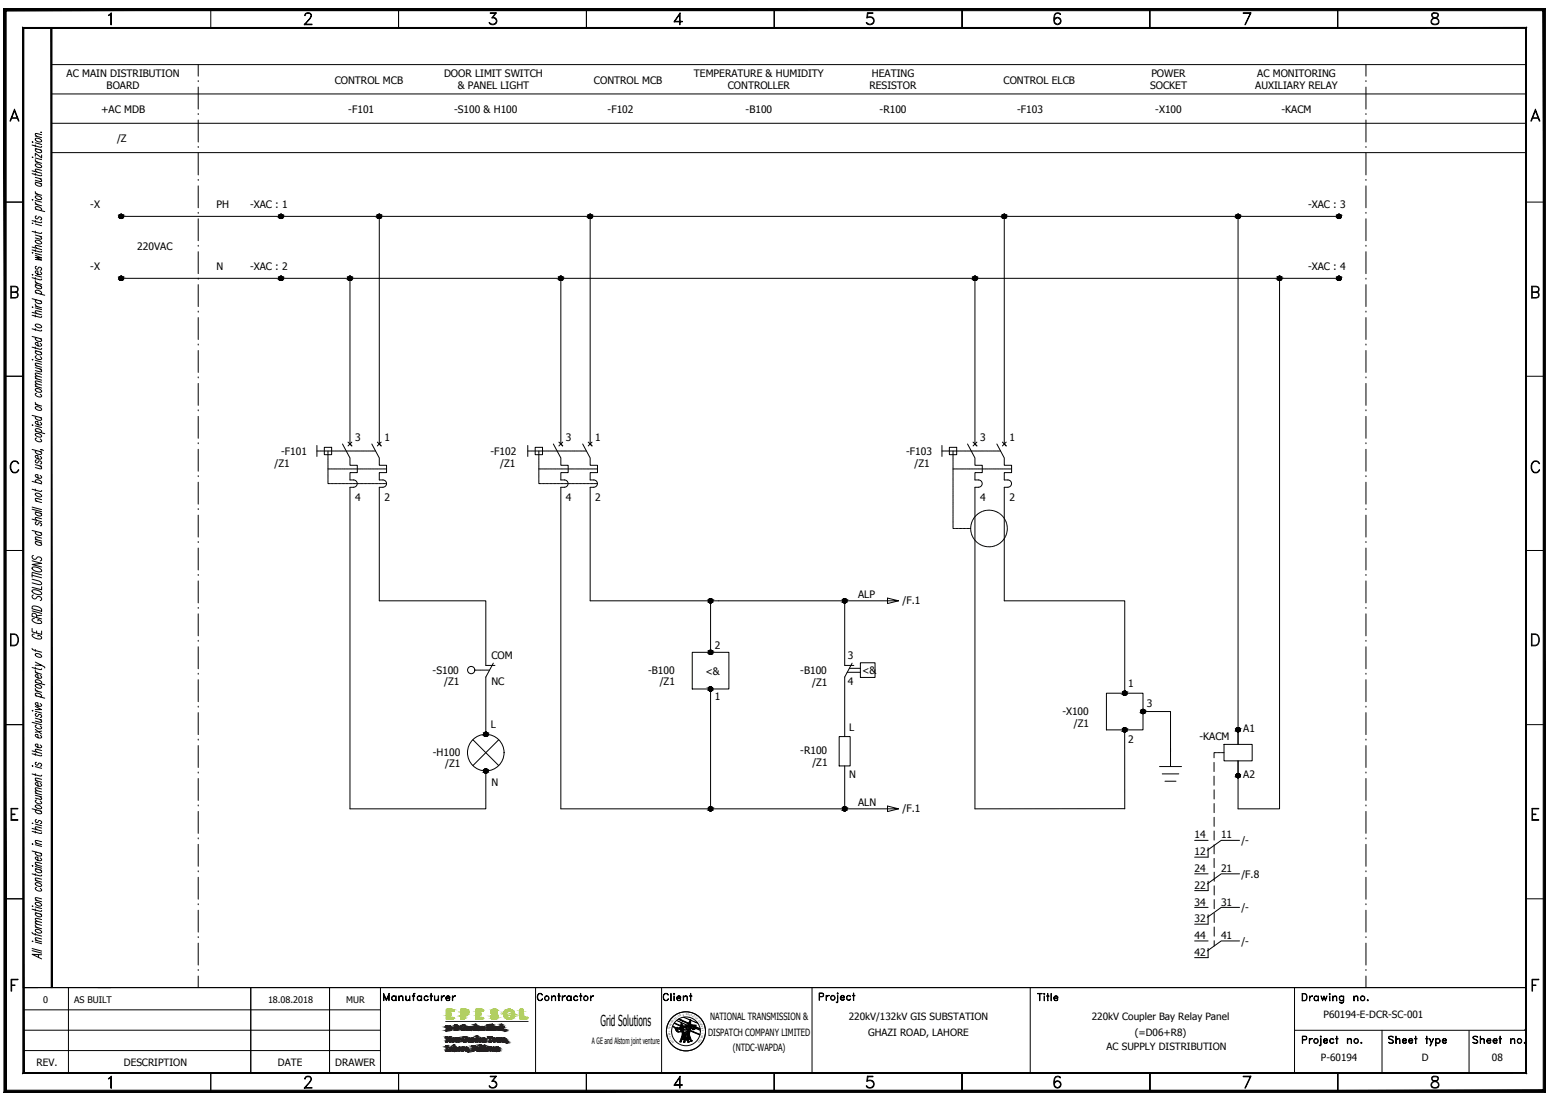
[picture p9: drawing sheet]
<svg xmlns="http://www.w3.org/2000/svg" width="420mm" height="297mm" viewBox="0 0 420 297" stroke-linecap="round" stroke-linejoin="round" font-family="sans-serif">
<defs><g id="words">
<text font-size="4.1" x="163" y="278.4">Grid Solutions</text>
<g font-size="2.8">
<text x="18.1" y="21">AC MAIN DISTRIBUTION</text>
<text x="90.8" y="22.8">CONTROL MCB</text>
<text x="120.5" y="21">DOOR LIMIT SWITCH</text>
<text x="161.2" y="22.8">CONTROL MCB</text>
<text x="188.4" y="21">TEMPERATURE &amp; HUMIDITY</text>
<text x="236.6" y="21">HEATING</text>
<text x="272.4" y="22.8">CONTROL ELCB</text>
<text x="312.5" y="21">POWER</text>
<text x="341.2" y="21">AC MONITORING</text>
<text x="28.9" y="24.2">BOARD</text>
<text x="124.2" y="24.2">&amp; PANEL LIGHT</text>
<text x="197.5" y="24.2">CONTROLLER</text>
<text x="236" y="24.2">RESISTOR</text>
<text x="312.2" y="24.2">SOCKET</text>
<text x="340.7" y="24.2">AUXILIARY RELAY</text>
<text x="27.4" y="30.8">+AC MDB</text>
<text x="94.5" y="30.8">-F101</text>
<text x="123.3" y="30.8">-S100 &amp; H100</text>
<text x="164.9" y="30.8">-F102</text>
<text x="202.4" y="30.8">-B100</text>
<text x="238.8" y="30.8">-R100</text>
<text x="276.1" y="30.8">-F103</text>
<text x="313.6" y="30.8">-X100</text>
<text x="347.8" y="30.8">-KACM</text>
<text x="31.8" y="38.7">/Z</text>
<text x="24.5" y="56.5">-X</text>
<text x="58.8" y="56.5">PH</text>
<text x="67.9" y="56.5">-XAC : 1</text>
<text x="355" y="56.5">-XAC : 3</text>
<text x="37.3" y="67.9">220VAC</text>
<text x="24.5" y="73.3">-X</text>
<text x="58.8" y="73.3">N</text>
<text x="67.9" y="73.3">-XAC : 2</text>
<text x="355" y="73.3">-XAC : 4</text>
<text x="96.4" y="119.6">3</text>
<text x="104.3" y="119.6">1</text>
<text x="153.6" y="119.6">3</text>
<text x="161.6" y="119.6">1</text>
<text x="266" y="119.6">3</text>
<text x="274" y="119.6">1</text>
<text x="76.3" y="123.3">-F101</text>
<text x="133.2" y="123.3">-F102</text>
<text x="246" y="123.3">-F103</text>
<text x="74.5" y="126.6">/Z1</text>
<text x="135.8" y="126.6">/Z1</text>
<text x="248.2" y="126.6">/Z1</text>
<text x="96.4" y="136">4</text>
<text x="104.3" y="136">2</text>
<text x="153.6" y="136">4</text>
<text x="161.6" y="136">2</text>
<text x="266" y="136">4</text>
<text x="274" y="136">2</text>
<text x="232.9" y="162.2">ALP</text>
<text x="244.9" y="164">/F.1</text>
<text x="133.4" y="178.7">COM</text>
<text x="194" y="176">2</text>
<text x="230.1" y="178.7">3</text>
<text x="117.4" y="182.8">-S100</text>
<text x="120.5" y="185.8">/Z1</text>
<text x="133.4" y="185.8">NC</text>
<text x="175.9" y="182.8">-B100</text>
<text x="179.1" y="185.9">/Z1</text>
<text x="191.5" y="183.1">&lt;&amp;</text>
<text x="217.2" y="182.8">-B100</text>
<text x="230.1" y="185.8">4</text>
<text x="234" y="182.8">&lt;&amp;</text>
<text x="194" y="189.9">1</text>
<text x="220.4" y="186.1">/Z1</text>
<text x="306.2" y="186.5">1</text>
<text x="311.3" y="191.9">3</text>
<text x="133.2" y="197.5">L</text>
<text x="288.3" y="193.9">-X100</text>
<text x="291.4" y="197.2">/Z1</text>
<text x="230.5" y="198.3">L</text>
<text x="306.2" y="201.5">2</text>
<text x="325.6" y="200.7">-KACM</text>
<text x="337.5" y="198.7">A1</text>
<text x="117.5" y="205.2">-H100</text>
<text x="120.8" y="207.9">/Z1</text>
<text x="217.2" y="204.6">-R100</text>
<text x="220.5" y="207.7">/Z1</text>
<text x="133.4" y="213.2">N</text>
<text x="230.5" y="211.1">N</text>
<text x="337.5" y="211.1">A2</text>
<text x="232.9" y="218.6">ALN</text>
<text x="244.9" y="220.4">/F.1</text>
<text x="324.2" y="227.5">14</text>
<text x="331.4" y="227.5">11</text>
<text x="324.2" y="232">12</text>
<text x="336.9" y="229">/-</text>
<text x="324.2" y="236.6">24</text>
<text x="331.4" y="236.6">21</text>
<text x="336.9" y="238.1">/F.8</text>
<text x="324.2" y="241.1">22</text>
<text x="324.2" y="245.7">34</text>
<text x="331.4" y="245.7">31</text>
<text x="324.2" y="250.2">32</text>
<text x="336.9" y="247.2">/-</text>
<text x="324.2" y="254.7">44</text>
<text x="331.4" y="254.7">41</text>
<text x="336.9" y="256.3">/-</text>
<text x="324.2" y="259.3">42</text>
</g>
<g font-size="2.7">
<text x="192.2" y="280.9">DISPATCH COMPANY LIMITED</text>
<text x="192.7" y="276.7">NATIONAL TRANSMISSION &amp;</text>
<text x="230.4" y="276.7">220kV/132kV GIS SUBSTATION</text>
<text x="235.6" y="280.9">GHAZI ROAD, LAHORE</text>
<text x="296.3" y="276.7">220kV Coupler Bay Relay Panel</text>
<text x="308" y="280.9">(=D06+R8)</text>
<text x="359.2" y="276.2">P60194-E-DCR-SC-001</text>
<text x="198.9" y="285.1">(NTDC-WAPDA)</text>
<text x="300.4" y="284.9">AC SUPPLY DISTRIBUTION</text>
<text x="358.5" y="287.8">P-60194</text>
<text x="385.9" y="287.8">D</text>
<text x="404.9" y="287.8">08</text>
<text x="9.9" y="289.1">REV.</text>
<text x="33.6" y="289.1">DESCRIPTION</text>
<text x="75.4" y="289.1">DATE</text>
<text x="91" y="289.1">DRAWER</text>
</g>
<g font-size="2.5">
<text x="11.7" y="272.1">0</text>
<text x="20.1" y="272.1">AS BUILT</text>
<text x="72.7" y="272.1">18.08.2018</text>
<text x="94" y="272.1">MUR</text>
</g>
<text font-size="2.4" x="160.7" y="283.1">A GE and Alstom joint venture</text>
<g font-size=".7">
<text x="184.2" y="275.9" transform="rotate(-25 184.2 275.9)">O</text>
<text x="184.6" y="275.7" transform="rotate(-21 184.6 275.7)">N</text>
<text x="185.4" y="275.5" transform="rotate(-9 185.4 275.5)">&amp;</text>
<text x="186.2" y="275.4" transform="rotate(4 186.2 275.4)">D</text>
<text x="186.7" y="275.5" transform="rotate(9 186.7 275.5)">E</text>
<text x="187.1" y="275.5" transform="rotate(15 187.1 275.5)">S</text>
<text x="187.5" y="275.6" transform="rotate(18 187.5 275.6)">P</text>
<text x="187.8" y="275.8" transform="rotate(24 187.8 275.8)">A</text>
<text x="188.2" y="276" transform="rotate(27 188.2 276)">T</text>
<text x="181.9" y="280" transform="rotate(-96 181.9 280)">L</text>
<text x="181.9" y="279.2" transform="rotate(-80 181.9 279.2)">T</text>
<text x="182" y="278.8" transform="rotate(-73 182 278.8)">R</text>
<text x="182" y="280.8" transform="rotate(-99 182 280.8)">NA</text>
<text x="182.1" y="278.4" transform="rotate(-66 182.1 278.4)">A</text>
<text x="182.1" y="281.3" transform="rotate(-106 182.1 281.3)">O</text>
<text x="182.2" y="281.5" transform="rotate(-117 182.2 281.5)">I</text>
<text x="182.3" y="278" transform="rotate(-61 182.3 278)">N</text>
<text x="182.4" y="277.6" transform="rotate(-55 182.4 277.6)">S</text>
<text x="182.6" y="277.3" transform="rotate(-53 182.6 277.3)">M</text>
<text x="183" y="276.9" transform="rotate(-45 183 276.9)">I</text>
<text x="183.2" y="276.6" transform="rotate(-42 183.2 276.6)">S</text>
<text x="184" y="276.1" transform="rotate(-31 184 276.1)">I</text>
<text x="188.6" y="276.2" transform="rotate(36 188.6 276.2)">C</text>
<text x="188.9" y="276.4" transform="rotate(39 188.9 276.4)">H</text>
<text x="189.5" y="277" transform="rotate(51 189.5 277)">C</text>
<text x="189.8" y="277.3" transform="rotate(60 189.8 277.3)">O</text>
<text x="190" y="277.7" transform="rotate(63 190 277.7)">M</text>
<text x="190" y="281.7" transform="rotate(117 190 281.7)">T</text>
<text x="190.2" y="278.1" transform="rotate(67 190.2 278.1)">P</text>
<text x="190.2" y="281.4" transform="rotate(112 190.2 281.4)">I</text>
<text x="190.3" y="278.4" transform="rotate(76 190.3 278.4)">A</text>
<text x="190.4" y="280.9" transform="rotate(106 190.4 280.9)">M</text>
<text x="190.4" y="280.6" transform="rotate(101 190.4 280.6)">I</text>
<text x="190.4" y="278.9" transform="rotate(81 190.4 278.9)">N</text>
<text x="190.5" y="280.1" transform="rotate(95 190.5 280.1)">L</text>
<text x="190.5" y="279.3" transform="rotate(85 190.5 279.3)">Y</text>
<text x="182.5" y="282" transform="rotate(-119 182.5 282)">T</text>
<text x="182.7" y="282.4" transform="rotate(-125 182.7 282.4)">A</text>
<text x="183" y="282.7" transform="rotate(-132 183 282.7)">N</text>
<text x="189.6" y="282.4" transform="rotate(129 189.6 282.4)">D</text>
<text x="189.8" y="282.1" transform="rotate(125 189.8 282.1)">E</text>
</g>
</g></defs>
<!-- layer: F2 -->
<g fill="none" stroke="#000" stroke-width=".27">
<path d="M14 17.5h400.2M53.8 17.5v3.2M370.7 17.5v3.2M14 25.5h400.2M14 33.4h400.2M53.8 22.1h.1M53.8 31.1h.1M53.8 23.6v6M53.8 32.6v5.9M370.7 22.1h.1M370.7 31.1h.1M370.7 23.6v6"/>
<path d="M370.7 32.6v5.9M14 41.4h400.2M32.9 58.7h329.9M53.8 40h.1M53.8 48.9h.1M53.8 57.9h.1M53.8 41.5v6M53.8 50.4v6M53.8 59.4v5.9M102.9 58.7v61.7l.6 .6-1.1-1.1M160.2 58.7v61.7l.5 .6-1-1.1M272.6 58.7v61.7"/>
<path d="M336 59.3v142.6M370.7 40h.1M370.7 48.9h.1M370.7 57.9h.1M370.7 41.5v6M370.7 50.4v6M370.7 59.4v5.9M32.9 75.5h329.9M53.8 66.8h.1M53.8 75.7h.1M53.8 68.3v5.9M53.8 77.2v6"/>
<path d="M95 75.5v44.9l.5 .6-1-1.1M152.2 75.5v44.9l.5 .6-1-1.1M264.6 75.5v44.9l.5 .6-1-1.1M347.3 75.5v143.9h-11.3v-13M370.7 66.8h.1M370.7 75.7h.1M370.7 68.3v5.9M370.7 77.2v6M53.8 84.7h.1M53.8 93.6h.1M53.8 86.1v6M53.8 95.1v5.9"/>
<path d="M370.7 84.7h.1M370.7 93.6h.1M370.7 86.1v6M370.7 95.1v5.9M53.8 102.5h.1M53.8 111.4h.1M53.8 104v6M53.8 112.9v6M95.5 119.9l-1 1.1M103.5 119.9l-1.1 1.1M152.7 119.9l-1 1.1M160.7 119.9l-1 1.1"/>
<path d="M265.1 119.9l-1 1.1M272.1 119.9l1 1.1M273.1 119.9l-1 1.1M370.7 102.5h.1M370.7 111.4h.1M370.7 104v6M370.7 112.9v6M53.8 120.4h.1M53.8 129.3h.1M53.8 138.2h.1M53.8 121.9v5.9M53.8 130.8v6"/>
<path d="M53.8 139.7v6M86 122.3h.3M86 120.8v3M86.4 122.3h.2M86.8 122.3h.2M87.1 122.3h.3M87.5 122.3h.3M87.9 122.3h.2M88 121.3h2v2h-2zM88.3 122.3h.2M88.6 122.3h.3M89 130.9v.3h.3"/>
<path d="M89 127.2h.3M89 122.7v.3M89 123.1v.3M89 123.5v.2M89 123.8v.3M89 124.2v.3M89 124.6v.2M89 125v.2M89 125.3v.3M89 125.7v.3M89 126.1v.2M89 126.4v.3"/>
<path d="M89 126.8v.3M89 127.2v.2M89 127.6v.2M89 128v.2M89 128.3v.3M89 128.7v.2M89 129.1v.2M89 129.4v.3M89 129.8v.2M89 130.2v.2M89 130.6v.2M89.3 122.3h-.3v.3"/>
<path d="M89.4 122.3h.2M89.4 127.2h.3M89.4 131.2h.3M89.7 122.3h.3M89.8 127.2h.2M89.8 131.2h.2M90.1 122.3h.3M90.1 127.2h.3M90.1 131.2h.3M90.5 122.3h.2M90.5 127.2h.3M90.5 131.2h.3"/>
<path d="M90.9 122.3h.2M90.9 127.2h.2M90.9 131.2h.2M91.2 122.3h.3M91.3 127.2h.2M91.3 131.2h.2M91.6 122.3h.3M91.6 127.2h.3M91.6 131.2h.3M92 122.3h.2M92 127.2h.3M92 131.2h.3"/>
<path d="M92.4 122.3h.2M92.4 127.2h.2M92.4 131.2h.2M92.7 122.3h.3M92.7 127.2h.3M92.7 131.2h.3M93 120.4l2 3.8v2h2v2h-2v2h1M93.1 122.3h.2M93.1 127.2h.3M93.1 131.2h.3M93.5 122.3h.2M93.5 127.2h.2"/>
<path d="M93.5 131.2h.2M93.8 122.3h.3M93.9 127.2h.2M93.9 131.2h.2M94.2 122.3h.3M94.2 127.2h.3M94.2 131.2h.3M94.6 122.3h.2M94.6 127.2h.3M94.6 131.2h.3M95 122.3h.2M95 127.2h.2"/>
<path d="M95 131.2h.2M95.3 122.3h.3M95.3 127.2h.3M95.3 131.2h.3M95.7 122.3h.2M95.7 127.2h.3M95.7 131.2h.3M96 130.2a.98 .98 0 0 1 1 1 .98 .98 0 0 1-1 1M96 132.2h-1v87.2h36.9v-10.3M96.1 122.3h.2M96.1 127.2h.2M96.1 131.2h.2"/>
<path d="M96.4 122.3h.3M96.5 127.2h.2M96.5 131.2h.2M96.8 122.3h.3M96.9 127.2h.2M96.9 131.2h.2M97.2 122.3h.2M97.2 127.2h.3M97.2 131.2h.3M97.6 122.3h.2M97.6 127.2h.2M97.6 131.2h.2"/>
<path d="M97.9 122.3h.3M98 127.2h.2M98 131.2h.2M98.3 122.3h.3M98.3 127.2h.3M98.3 131.2h.3M98.7 122.3h.2M98.7 127.2h.2M98.7 131.2h.2M99.1 122.3h.2M99.1 127.2h.2M99.1 131.2h.2"/>
<path d="M99.4 122.3h.3M99.5 127.2h.2M99.5 131.2h.2M99.8 122.3h.2M99.8 127.2h.3M99.8 131.2h.3M100.2 122.3h.2M100.2 127.2h.2M100.2 131.2h.2M100.5 122.3h.3M100.6 127.2h.2M100.6 131.2h.2"/>
<path d="M100.9 120.4l2 3.8v2h2v2h-2v2h1a.98 .98 0 0 1 1 1 .98 .98 0 0 1-1 1h-1v30.8h29v17.5h2.4M100.9 122.3h.3M100.9 127.2h.3M100.9 131.2h.3M101.3 122.3h.2M101.3 127.2h.3M101.3 131.2h.3M101.7 122.3h.2M101.7 127.2h.2M101.7 131.2h.2M102.1 127.2h.2M102.1 131.2h.2"/>
<path d="M102.4 127.2h.3M102.4 131.2h.3M102.8 127.2h.3M102.8 131.2h.3M103.2 127.2h.2M103.2 131.2h.2M103.5 127.2h.3M103.5 131.2h.3M103.9 127.2h.3M103.9 131.2h.3M104.3 127.2h.2M104.3 131.2h.2"/>
<path d="M104.7 127.2h.2M104.7 131.2h.2M143.2 122.3h.3M143.2 120.8v3M143.6 122.3h.3M144 122.3h.3M144.4 122.3h.2M144.8 122.3h.2M145.1 122.3h.3M145.3 121.3h1.9v2h-1.9zM145.5 122.3h.2M145.9 122.3h.2"/>
<path d="M146.3 130.9v.3h.2M146.3 127.2h.2M146.3 122.7v.3M146.3 123.1v.3M146.3 123.5v.2M146.3 123.8v.3M146.3 124.2v.3M146.3 124.6v.2M146.3 125v.2M146.3 125.3v.3M146.3 125.7v.3M146.3 126.1v.2"/>
<path d="M146.3 126.4v.3M146.3 126.8v.3M146.3 127.2v.2M146.3 127.6v.2M146.3 128v.2M146.3 128.3v.3M146.3 128.7v.2M146.3 129.1v.2M146.3 129.4v.3M146.3 129.8v.2M146.3 130.2v.2M146.3 130.6v.2"/>
<path d="M146.5 122.3h-.3l.1 .3M146.6 122.3h.3M146.6 127.2h.3M146.6 131.2h.3M147 122.3h.2M147 127.2h.2M147 131.2h.2M147.4 122.3h.2M147.4 127.2h.2M147.4 131.2h.2M147.7 122.3h.3M147.8 127.2h.2"/>
<path d="M147.8 131.2h.2M148.1 122.3h.3M148.1 127.2h.3M148.1 131.2h.3M148.5 122.3h.2M148.5 127.2h.3M148.5 131.2h.3M148.8 122.3h.3M148.9 127.2h.2M148.9 131.2h.2M149.2 122.3h.3M149.2 127.2h.3"/>
<path d="M149.2 131.2h.3M149.6 122.3h.2M149.6 127.2h.3M149.6 131.2h.3M150 122.3h.2M150 127.2h.2M150 131.2h.2M150.2 120.4l2 3.8v2h2v2h-2v2h1a.98 .98 0 0 1 1 1 .98 .98 0 0 1-1 1h-1v87.2h91.7l-3-.7v1.5l3-.8M150.3 122.3h.3M150.4 127.2h.2M150.4 131.2h.2M150.7 122.3h.3"/>
<path d="M150.7 127.2h.3M150.7 131.2h.3M151.1 122.3h.2M151.1 127.2h.3M151.1 131.2h.3M151.4 122.3h.3M151.5 127.2h.2M151.5 131.2h.2M151.8 122.3h.3M151.8 127.2h.3M151.8 131.2h.3M152.2 122.3h.2"/>
<path d="M152.2 127.2h.3M152.2 131.2h.3M152.6 122.3h.2M152.6 127.2h.2M152.6 131.2h.2M152.9 122.3h.3M153 127.2h.2M153 131.2h.2M153.3 122.3h.3M153.3 127.2h.3M153.3 131.2h.3M153.7 122.3h.2"/>
<path d="M153.7 127.2h.3M153.7 131.2h.3M154.1 122.3h.2M154.1 127.2h.2M154.1 131.2h.2M154.4 122.3h.3M154.4 127.2h.3M154.4 131.2h.3M154.8 122.3h.2M154.8 127.2h.3M154.8 131.2h.3M155.2 122.3h.2"/>
<path d="M155.2 127.2h.2M155.2 131.2h.2M155.5 122.3h.3M155.6 127.2h.2M155.6 131.2h.2M155.9 122.3h.3M155.9 127.2h.3M155.9 131.2h.3M156.3 122.3h.2M156.3 127.2h.3M156.3 131.2h.3M156.7 122.3h.2"/>
<path d="M156.7 127.2h.2M156.7 131.2h.2M157 122.3h.3M157 127.2h.3M157 131.2h.3M157.4 122.3h.3M157.4 127.2h.3M157.4 131.2h.3M157.8 122.3h.2M157.8 127.2h.2M157.8 131.2h.2M158.2 120.4l2 3.8v2h2v2h-2v2h1a.98 .98 0 0 1 1 1 .98 .98 0 0 1-1 1h-1v30.8h83.7l-3-.8v1.5l3-.7"/>
<path d="M158.2 122.3h.2M158.2 127.2h.2M158.2 131.2h.2M158.5 122.3h.3M158.6 127.2h.2M158.6 131.2h.2M158.9 122.3h.3M158.9 127.2h.3M158.9 131.2h.3M159.3 127.2h.2M159.3 131.2h.2M159.7 127.2h.2"/>
<path d="M159.7 131.2h.2M160 127.2h.3M160 131.2h.3M160.4 127.2h.2M160.4 131.2h.2M160.8 127.2h.2M160.8 131.2h.2M161.2 127.2h.2M161.2 131.2h.2M161.5 127.2h.3M161.5 131.2h.3M161.9 127.2h.3"/>
<path d="M161.9 131.2h.3M255.7 122.3h.2M255.7 120.8v3M256 122.3h.3M256.4 122.3h.3M256.8 122.3h.2M257.2 122.3h.2M257.5 122.3h.3M257.7 121.3h2v2h-2zM257.9 122.3h.3M258.3 122.3h.2M258.7 127.2h.2"/>
<path d="M258.7 122.7v.2M258.7 123v.3M258.7 123.4v.3M258.7 123.8v.2M258.7 124.2v.2M258.7 124.5v.3M258.7 124.9v.3M258.7 125.3v.2M258.7 125.7v.2M258.7 126v.3M258.7 126.4v.2M258.7 126.8v.2"/>
<path d="M258.7 127.1v.3M258.7 127.5v.3M258.7 127.9v.2M258.7 128.3v.2M258.7 128.6v.3M258.7 129v.2M258.7 129.4v.2M258.7 129.8v.2M258.7 130.1v.3M258.7 130.5v.2M258.7 130.9v.2M258.7 131.2v.3"/>
<path d="M258.7 131.6v.3M258.7 132v.2M258.7 132.4v.2M258.7 132.7v.3M258.7 133.1v.3M258.7 133.5v.2M258.7 133.8v.3M258.7 134.2v.3M258.7 134.6v.2M258.7 135v.2M258.7 135.3v.3M258.7 135.7v.3"/>
<path d="M258.7 136.1v.2M258.7 136.4v.3M258.7 136.8v.3M258.7 137.2v.2M258.7 137.6v.2M258.7 137.9v.3M258.7 138.3v.3M258.7 138.7v.2M258.7 139v.3M258.7 139.4v.3M258.7 139.8v.2M258.9 122.3h-.3l.1 .3"/>
<path d="M259 122.3h.3M259.1 127.2h.2M259.4 122.3h.2M259.4 127.2h.3M259.8 122.3h.2M259.8 127.2h.2M260.2 122.3h.2M260.2 127.2h.2M260.5 122.3h.3M260.5 127.2h.3M260.9 122.3h.2M260.9 127.2h.3"/>
<path d="M261.3 122.3h.2M261.3 127.2h.2M261.6 122.3h.3M261.7 127.2h.2M262 122.3h.2M262 127.2h.3M262.4 122.3h.2M262.4 127.2h.3M262.6 120.4l2 3.8v2h2v2h-2v2h1a.98 .98 0 0 1 1 1 .98 .98 0 0 1-1 1h-1v87.2h40.7M262.8 122.3h.2M262.8 127.2h.2M263.1 122.3h.3"/>
<path d="M263.1 127.2h.3M263.5 122.3h.3M263.5 127.2h.3M263.9 122.3h.2M263.9 127.2h.2M264.2 122.3h.3M264.3 127.2h.2M264.6 122.3h.3M264.6 127.2h.3M264.8 140l-.2 .2M265 122.3h.2M265 127.2h.3"/>
<path d="M265 139.7l-.1 .2M265.3 139.5l-.2 .1M265.4 122.3h.2M265.4 127.2h.2M265.6 139.3l-.2 .1M265.7 122.3h.3M265.7 127.2h.3M266 139.1l-.3 .1M266.1 122.3h.3M266.1 127.2h.3M266.3 138.9l-.2 .1M266.5 122.3h.2"/>
<path d="M266.5 127.2h.2M266.6 138.7l-.2 .1M266.8 122.3h.3M266.9 127.2h.2M267 138.6l-.3 .1M267.2 122.3h.3M267.2 127.2h.3M267.3 138.5l-.2 .1M267.6 122.3h.2M267.6 127.2h.3M267.7 138.5h-.3M268 122.3h.2"/>
<path d="M268 127.2h.2M268 138.4h-.2M268.3 122.3h.3M268.4 127.2h.2M268.4 138.4h-.2M268.6 138.4h.2M268.7 122.3h.3M268.7 127.2h.3M268.9 138.4l.3 .1M269.1 122.3h.2M269.1 127.2h.2M269.3 138.5h.2"/>
<path d="M269.4 122.3h.3M269.5 127.2h.2M269.7 138.6h.2M269.8 122.3h.3M269.8 127.2h.3M270 138.7h.2M270.2 122.3h.2M270.2 127.2h.3M270.4 138.8l.2 .1M270.6 120.4l2 3.8v2h2v2h-2v2h1a.98 .98 0 0 1 .9 1 .98 .98 0 0 1-.9 1h-1v30.8h32.7v25M270.6 122.3h.2M270.6 127.2h.2"/>
<path d="M270.7 138.9l.2 .2M270.9 122.3h.3M271 127.2h.2M271 139.1l.2 .2M271.3 122.3h.3M271.3 127.2h.3M271.3 139.3l.2 .2M271.6 139.6l.2 .1M271.7 127.2h.2M271.9 139.8l.2 .2M272.1 127.2h.2M272.5 127.2h.2"/>
<path d="M272.8 127.2h.3M273.2 127.2h.2M273.6 127.2h.2M273.9 127.2h.3M274.3 127.2h.3M370.7 120.4h.1M370.7 129.3h.1M370.7 138.2h.1M370.7 121.9v5.9M370.7 130.8v6M370.7 139.7v6M53.8 147.2h.1"/>
<path d="M53.8 156.1h.1M53.8 148.7v5.9M53.8 157.6v6M258.7 143.2v.2h.2M258.7 140.2v.2M258.7 140.5v.3M258.7 140.9v.3M258.7 141.3v.2M258.7 141.6v.3M258.7 142v.3M258.7 142.4v.2M258.7 142.8v.2"/>
<path d="M259.1 143.4h.2M259.5 143.4h.2M259.8 143.4h.3M260.2 143.4h.2M260.6 143.4h.2M260.9 143.4h.3M261.3 143.4h.2M261.7 143.4h.2M262.1 143.4h.2M262.4 143.4h.3M262.8 143.4h.3M263.2 143.4h.3v.2"/>
<path d="M263.5 143v.3M263.5 143.7v.3M263.5 144.1l.1 .3M263.5 142.6v.3M263.6 142.3l-.1 .2M263.6 144.5l.1 .2M263.7 144.8l.1 .3M263.7 141.9l-.1 .3M263.8 141.6l-.1 .2M263.8 145.2l.1 .2M263.9 141.2v.2M264 145.5l.1 .3"/>
<path d="M264.1 140.9l-.1 .2M264.1 145.9l.2 .2M264.3 140.6l-.1 .2M264.3 146.2l.2 .2M264.5 140.3l-.1 .2M264.6 146.5l.1 .2M264.8 146.7l.2 .2M265.1 147l.2 .2M265.3 147.3l.2 .1M265.6 147.5l.2 .1M266 147.7l.2 .1M266.3 147.8l.2 .1"/>
<path d="M266.6 148l.3 .1M267 148.1l.2 .1M267.3 148.2l.3 .1M267.7 148.3h.2M268.1 148.3h.2M268.7 148.3h-.3M269.1 148.3h-.3M269.4 148.2l-.2 .1M269.8 148.1l-.2 .1M270.1 148l-.2 .1M270.5 147.9l-.2 .1M270.8 147.7l-.2 .1"/>
<path d="M271.1 147.5l-.2 .2M271.5 147.3l-.3 .1M271.7 147.1l-.2 .1M272 146.8l-.2 .2M272.2 140.1l.1 .2M272.2 146.5l-.1 .2M272.4 140.4l.1 .2M272.5 146.2l-.2 .3M272.6 140.7l.1 .2M272.7 145.9l-.2 .2M272.8 141l.1 .2M272.9 145.6l-.2 .2"/>
<path d="M273 141.3l.1 .2M273 145.3l-.1 .2M273.1 141.7l.1 .2M273.1 144.9v.3M273.2 142l.1 .3M273.3 144.6l-.1 .2M273.3 142.4v.2M273.3 144.2v.2M273.4 142.7v.3M273.4 143.8l-.1 .3M273.4 143.1v.3M273.4 143.5v.2"/>
<path d="M370.7 147.2h.1M370.7 156.1h.1M370.7 148.7v5.9M370.7 157.6v6M53.8 165h.1M53.8 174h.1M53.8 166.5v6M53.8 175.5v5.9M133.9 179.9l-2 3.8v15.5M187.9 177h9.9v9.9h-9.9zM192.9 163v14M229.3 163v17.5h2.4"/>
<path d="M231.3 179.9l-2 3.8v16.1M233.5 179.8h4v4h-4zM370.7 165h.1M370.7 174h.1M370.7 166.5v6M370.7 175.5v5.9M53.8 182.9h.1M53.8 191.8h.1M53.8 184.4v6M53.8 193.3v6M128.9 181.8h.3M129.3 181.8h.2"/>
<path d="M129.6 181.8h.3M130 181.8h.3M130.4 181.8h.2M130.8 181.8h.2M131.1 181.8h.3M131.5 181.8h.3M131.9 181.8h.2M132.2 181.8h.3M132.6 181.8h.3M192.9 186.9v32.5M227.8 199.8h3v8h-3zM229.9 182.4h3.6"/>
<path d="M230.5 181.3h3M300.3 188h9.9v10h-9.9zM305.3 198v21.4M310.2 193h7.5v11M370.7 182.9h.1M370.7 191.8h.1M370.7 184.4v6M370.7 193.3v6M53.8 200.8h.1M53.8 209.7h.1M53.8 218.6h.1M53.8 202.2v6"/>
<path d="M53.8 211.2v5.9M128.3 200.7l7.1 7M135.4 200.7l-7.1 7M229.3 207.8v11.6M314.7 207.9h6M315.5 209.9h4.4M316.2 211.9h3M317.7 203v4.9M329.5 206.8v2.5M329.5 210.5v2.5M329.5 214.2v2.5M329.5 218v2.5"/>
<path d="M329.7 204.2h-.2v1.4M329.8 204.2h.3M330.2 204.2h.2M330.6 204.2h.2M330.9 204.2h.3M331.3 204.2h.2M331.7 204.2h.2M332.1 204.2h.1M332.2 201.9h7.7v4.5h-7.7zM370.7 200.8h.1M370.7 209.7h.1M370.7 218.6h.1"/>
<path d="M370.7 202.2v6M370.7 211.2v5.9M53.8 227.6h.1M53.8 236.5h.1M53.8 220.1v6M53.8 229v6M53.8 238v5.9M329.5 221.7v2.5M329.5 225.4v2.5M329.5 229.2v2.4M329.5 232.9v2.5M329.6 236.6v2.5"/>
<path d="M370.7 227.6h.1M370.7 236.5h.1M370.7 220.1v6M370.7 229v6M370.7 238v5.9M53.8 245.4h.1M53.8 254.4h.1M53.8 246.9v6M53.8 255.8v6M329.6 240.3v2.5M329.6 244v2.5M329.6 247.8v2.4"/>
<path d="M329.6 251.5v2.5M329.6 255.2v1.4M370.7 245.4h.1M370.7 254.4h.1M370.7 246.9v6M370.7 255.8v6M53.8 263.3h.1M53.8 264.8v3.1M145.4 267.9v23.1M179.6 267.9v23.1M370.7 263.3h.1M370.7 264.8v3.1"/>
<circle cx="127.9" cy="181.8" r=".98"/>
<circle cx="131.9" cy="204.2" r="5"/>
</g>
<g fill="#000" stroke="#000" stroke-width=".27">
<path d="M32.8 58.1h.2zM32.7 58.1h.3z"/>
<path d="M32.7 58.1l.4 .1zM32.6 58.2h.5z"/>
<path d="M32.7 59.3h.3zM32.7 59.3h.2z"/>
<path d="M32.6 58.2h.6zM32.5 58.2h.7z"/>
<path d="M32.6 59.2h.5zM32.6 59.2l.4 .1z"/>
<path d="M32.5 58.2l.8 .1zM32.5 58.2l.8 .1z"/>
<path d="M32.5 59.2h.7zM32.5 59.2h.6z"/>
<path d="M32.5 58.3l.9 .1zM32.5 58.3l.9 .1z"/>
<path d="M32.5 59.1h.8zM32.5 59.1l.7 .1z"/>
<path d="M32.4 58.4l1 .1zM32.4 58.4l1 .1z"/>
<path d="M32.4 59h1zM32.4 59l.9 .1z"/>
<path d="M32.3 58.5l1.2 .1zM32.3 58.5l1.2 .1z"/>
<path d="M32.3 58.9h1.1zM32.3 58.9l1.1 .1z"/>
<path d="M32.3 58.6l1.2 .1zM32.3 58.6l1.2 .1z"/>
<path d="M32.3 58.7l1.2 .1zM32.3 58.7l1.2 .1z"/>
<path d="M32.3 58.8h1.2zM32.3 58.8l1.1 .1z"/>
<path d="M76.2 58.1h.2zM76.1 58.1h.3z"/>
<path d="M76.1 58.1l.4 .1zM76 58.2h.5z"/>
<path d="M76.1 59.3h.3zM76.1 59.3h.2z"/>
<path d="M76 58.2h.6zM75.9 58.2h.7z"/>
<path d="M76 59.2h.5zM76 59.2l.4 .1z"/>
<path d="M75.9 58.2l.8 .1zM75.9 58.2l.8 .1z"/>
<path d="M75.9 59.2h.7zM75.9 59.2h.6z"/>
<path d="M75.8 58.3l1 .1zM75.8 58.3l1 .1z"/>
<path d="M75.8 59.1h.9zM75.8 59.1l.8 .1z"/>
<path d="M75.8 58.4l1 .1zM75.8 58.4l1 .1z"/>
<path d="M75.8 59h1zM75.8 59l.9 .1z"/>
<path d="M75.7 58.5l1.1 .1zM75.7 58.5l1.1 .1z"/>
<path d="M75.7 58.9h1.1zM75.7 58.9l1.1 .1z"/>
<path d="M75.7 58.6l1.1 .1zM75.7 58.6l1.1 .1z"/>
<path d="M75.7 58.8h1.1zM75.7 58.8l1.1 .1z"/>
<path d="M75.7 58.7h1.1zM75.7 58.7l1.1 .1z"/>
<path d="M102.9 58.1h.2zM102.8 58.1h.3z"/>
<path d="M102.8 58.1l.4 .1zM102.7 58.2h.5z"/>
<path d="M102.8 59.3h.3zM102.8 59.3h.2z"/>
<path d="M102.7 58.2h.6zM102.6 58.2h.7z"/>
<path d="M102.7 59.2h.5zM102.7 59.2l.4 .1z"/>
<path d="M102.6 58.2l.8 .1zM102.6 58.2l.8 .1z"/>
<path d="M102.6 59.2h.7zM102.6 59.2h.6z"/>
<path d="M102.5 58.3l.9 .1zM102.5 58.3l.9 .1z"/>
<path d="M102.5 59.1h.9zM102.5 59.1l.8 .1z"/>
<path d="M102.4 58.4l1.1 .1zM102.4 58.4l1.1 .1z"/>
<path d="M102.4 59h1zM102.4 59l1 .1z"/>
<path d="M102.4 58.5l1.1 .1zM102.4 58.5l1.1 .1z"/>
<path d="M102.4 58.9h1.1zM102.4 58.9l1 .1z"/>
<path d="M102.4 58.6l1.1 .1zM102.4 58.6l1.1 .1z"/>
<path d="M102.4 58.7l1.1 .1zM102.4 58.7l1.1 .1z"/>
<path d="M102.4 58.8h1.1zM102.4 58.8l1.1 .1z"/>
<path d="M160.1 58.1h.2zM160 58.1h.3z"/>
<path d="M160 58.1l.4 .1zM159.9 58.2h.5z"/>
<path d="M160 59.3h.3zM160 59.3h.2z"/>
<path d="M159.9 58.2h.6zM159.8 58.2h.7z"/>
<path d="M159.9 59.2h.5zM159.9 59.2l.4 .1z"/>
<path d="M159.8 58.2l.8 .1zM159.8 58.2l.8 .1z"/>
<path d="M159.8 59.2h.7zM159.8 59.2h.6z"/>
<path d="M159.7 58.3l1 .1zM159.7 58.3l1 .1z"/>
<path d="M159.7 59.1h.9zM159.7 59.1l.8 .1z"/>
<path d="M159.7 58.4l1 .1zM159.7 58.4l1 .1z"/>
<path d="M159.7 59h1zM159.7 59l.9 .1z"/>
<path d="M159.6 58.5l1.2 .1zM159.6 58.5l1.2 .1z"/>
<path d="M159.6 58.9h1.1zM159.6 58.9l1.1 .1z"/>
<path d="M159.6 58.6l1.2 .1zM159.6 58.6l1.2 .1z"/>
<path d="M159.6 58.7l1.2 .1zM159.6 58.7l1.2 .1z"/>
<path d="M159.6 58.8h1.2zM159.6 58.8l1.1 .1z"/>
<path d="M272.5 58.1h.2zM272.4 58.1h.3z"/>
<path d="M272.4 58.1l.5 .1zM272.3 58.2h.6z"/>
<path d="M272.4 59.3h.3zM272.4 59.3h.2z"/>
<path d="M272.3 58.2h.6zM272.2 58.2h.7z"/>
<path d="M272.3 59.2h.6zM272.3 59.2l.4 .1z"/>
<path d="M272.2 58.2l.8 .1zM272.2 58.2l.8 .1z"/>
<path d="M272.2 59.2h.7zM272.2 59.2h.7z"/>
<path d="M272.2 58.3l.9 .1zM272.2 58.3l.9 .1z"/>
<path d="M272.2 59.1h.8zM272.2 59.1l.7 .1z"/>
<path d="M272.1 58.4l1 .1zM272.1 58.4l1 .1z"/>
<path d="M272.1 59h1zM272.1 59l.9 .1z"/>
<path d="M272 58.5l1.2 .1zM272 58.5l1.2 .1z"/>
<path d="M272 58.9h1.1zM272 58.9l1.1 .1z"/>
<path d="M272 58.6l1.2 .1zM272 58.6l1.2 .1z"/>
<path d="M272 58.7l1.2 .1zM272 58.7l1.2 .1z"/>
<path d="M272 58.8h1.2zM272 58.8l1.1 .1z"/>
<path d="M336 58.1h.2zM335.9 58.1h.3z"/>
<path d="M335.9 58.1l.4 .1zM335.8 58.2h.5z"/>
<path d="M335.9 59.3h.3zM335.9 59.3h.2z"/>
<path d="M335.8 58.2h.6zM335.7 58.2h.7z"/>
<path d="M335.8 59.2h.5zM335.8 59.2l.4 .1z"/>
<path d="M335.7 58.2l.8 .1zM335.7 58.2l.8 .1z"/>
<path d="M335.7 59.2h.7zM335.7 59.2h.6z"/>
<path d="M335.6 58.3l.9 .1zM335.6 58.3l.9 .1z"/>
<path d="M335.6 59.1h.9zM335.6 59.1l.8 .1z"/>
<path d="M335.5 58.4l1.1 .1zM335.5 58.4l1.1 .1z"/>
<path d="M335.5 59h1zM335.5 59l1 .1z"/>
<path d="M335.5 58.5l1.1 .1zM335.5 58.5l1.1 .1z"/>
<path d="M335.5 58.9h1.1zM335.5 58.9l1 .1z"/>
<path d="M335.5 58.6l1.1 .1zM335.5 58.6l1.1 .1z"/>
<path d="M335.5 58.8h1.1zM335.5 58.8l1.1 .1z"/>
<path d="M335.5 58.7h1.1zM335.5 58.7l1.1 .1z"/>
<path d="M363.4 58.1h.2zM363.3 58.1h.3z"/>
<path d="M363.3 58.1l.4 .1zM363.2 58.2h.5z"/>
<path d="M363.3 59.3h.3zM363.3 59.3h.2z"/>
<path d="M363.2 58.2h.6zM363.1 58.2h.7z"/>
<path d="M363.2 59.2h.5zM363.2 59.2l.4 .1z"/>
<path d="M363.1 58.2l.7 .1zM363.1 58.2l.7 .1z"/>
<path d="M363.1 59.2h.7zM363.1 59.2h.6z"/>
<path d="M363 58.3l.9 .1zM363 58.3l.9 .1z"/>
<path d="M363 59.1h.8zM363 59.1l.8 .1z"/>
<path d="M362.9 58.4l1.1 .1zM362.9 58.4l1.1 .1z"/>
<path d="M362.9 59h1zM362.9 59l.9 .1z"/>
<path d="M362.9 58.5l1.1 .1zM362.9 58.5l1.1 .1z"/>
<path d="M362.9 58.9h1.1zM362.9 58.9l1 .1z"/>
<path d="M362.9 58.6l1.1 .1zM362.9 58.6l1.1 .1z"/>
<path d="M362.9 58.8h1.1zM362.9 58.8l1.1 .1z"/>
<path d="M362.8 58.7h1.2zM362.8 58.7l1.2 .1z"/>
<path d="M32.8 74.9l.2 .1zM32.7 75h.3z"/>
<path d="M32.7 75h.4zM32.6 75h.5z"/>
<path d="M32.7 76.1h.3zM32.7 76.1h.2z"/>
<path d="M32.6 75h.6zM32.5 75h.7z"/>
<path d="M32.6 76h.5zM32.6 76l.4 .1z"/>
<path d="M32.5 75l.8 .1zM32.5 75l.8 .1z"/>
<path d="M32.5 76h.7zM32.5 76h.6z"/>
<path d="M32.5 75.1l.9 .1zM32.5 75.1l.9 .1z"/>
<path d="M32.5 75.9h.8zM32.5 75.9l.7 .1z"/>
<path d="M32.4 75.2l1 .1zM32.4 75.2l1 .1z"/>
<path d="M32.4 75.8h1zM32.4 75.8l.9 .1z"/>
<path d="M32.3 75.3l1.2 .1zM32.3 75.3l1.2 .1z"/>
<path d="M32.3 75.7h1.1zM32.3 75.7l1.1 .1z"/>
<path d="M32.3 75.4l1.2 .1zM32.3 75.4l1.2 .1z"/>
<path d="M32.3 75.5l1.2 .1zM32.3 75.5l1.2 .1z"/>
<path d="M32.3 75.6h1.2zM32.3 75.6l1.1 .1z"/>
<path d="M76.2 74.9l.2 .1zM76.1 75h.3z"/>
<path d="M76.1 75h.4zM76 75h.5z"/>
<path d="M76.1 76.1h.3zM76.1 76.1h.2z"/>
<path d="M76 75h.6zM75.9 75h.7z"/>
<path d="M76 76h.5zM76 76l.4 .1z"/>
<path d="M75.9 75l.8 .1zM75.9 75l.8 .1z"/>
<path d="M75.9 76h.7zM75.9 76h.6z"/>
<path d="M75.8 75.1l1 .1zM75.8 75.1l1 .1z"/>
<path d="M75.8 75.9h.9zM75.8 75.9l.8 .1z"/>
<path d="M75.8 75.2l1 .1zM75.8 75.2l1 .1z"/>
<path d="M75.8 75.8h1zM75.8 75.8l.9 .1z"/>
<path d="M75.7 75.3l1.1 .1zM75.7 75.3l1.1 .1z"/>
<path d="M75.7 75.7h1.1zM75.7 75.7l1.1 .1z"/>
<path d="M75.7 75.4l1.1 .1zM75.7 75.4l1.1 .1z"/>
<path d="M75.7 75.6h1.1zM75.7 75.6l1.1 .1z"/>
<path d="M75.7 75.5h1.1zM75.7 75.5l1.1 .1z"/>
<path d="M94.9 74.9l.2 .1zM94.8 75h.3z"/>
<path d="M94.8 75h.4zM94.7 75h.5z"/>
<path d="M94.8 76.1h.3zM94.8 76.1h.2z"/>
<path d="M94.7 75h.6zM94.6 75h.7z"/>
<path d="M94.7 76h.5zM94.7 76l.4 .1z"/>
<path d="M94.6 75l.8 .1zM94.6 75l.8 .1z"/>
<path d="M94.6 76h.7zM94.6 76h.6z"/>
<path d="M94.5 75.1l1 .1zM94.5 75.1l1 .1z"/>
<path d="M94.5 75.9h.9zM94.5 75.9l.8 .1z"/>
<path d="M94.5 75.2l1 .1zM94.5 75.2l1 .1z"/>
<path d="M94.5 75.8h1zM94.5 75.8l.9 .1z"/>
<path d="M94.4 75.3l1.2 .1zM94.4 75.3l1.2 .1z"/>
<path d="M94.4 75.7h1.1zM94.4 75.7l1.1 .1z"/>
<path d="M94.4 75.4l1.2 .1zM94.4 75.4l1.2 .1z"/>
<path d="M94.4 75.5l1.2 .1zM94.4 75.5l1.2 .1z"/>
<path d="M94.4 75.6h1.2zM94.4 75.6l1.1 .1z"/>
<path d="M152.2 74.9l.2 .1zM152.1 75h.3z"/>
<path d="M152.1 75h.4zM151.9 75h.6z"/>
<path d="M152.1 76.1h.3zM152.1 76.1h.2z"/>
<path d="M151.9 75h.7zM151.9 75h.7z"/>
<path d="M151.9 76h.6zM151.9 76l.5 .1z"/>
<path d="M151.9 75l.7 .1zM151.9 75l.7 .1z"/>
<path d="M151.9 76h.7zM151.9 76h.6z"/>
<path d="M151.8 75.1l.9 .1zM151.8 75.1l.9 .1z"/>
<path d="M151.8 75.9h.8zM151.8 75.9l.8 .1z"/>
<path d="M151.7 75.2l1.1 .1zM151.7 75.2l1.1 .1z"/>
<path d="M151.7 75.8h1zM151.7 75.8l.9 .1z"/>
<path d="M151.7 75.3l1.1 .1zM151.7 75.3l1.1 .1z"/>
<path d="M151.7 75.7h1.1zM151.7 75.7l1 .1z"/>
<path d="M151.7 75.4l1.1 .1zM151.7 75.4l1.1 .1z"/>
<path d="M151.6 75.5l1.2 .1zM151.6 75.5l1.2 .1z"/>
<path d="M151.7 75.6h1.1zM151.7 75.6l1.1 .1z"/>
<path d="M264.6 74.9l.2 .1zM264.5 75h.3z"/>
<path d="M264.5 75h.4zM264.4 75h.5z"/>
<path d="M264.5 76.1h.3zM264.5 76.1h.2z"/>
<path d="M264.4 75h.6zM264.3 75h.7z"/>
<path d="M264.4 76h.5zM264.4 76l.4 .1z"/>
<path d="M264.3 75l.8 .1zM264.3 75l.8 .1z"/>
<path d="M264.3 76h.7zM264.3 76h.6z"/>
<path d="M264.2 75.1l.9 .1zM264.2 75.1l.9 .1z"/>
<path d="M264.2 75.9h.9zM264.2 75.9l.8 .1z"/>
<path d="M264.1 75.2l1.1 .1zM264.1 75.2l1.1 .1z"/>
<path d="M264.1 75.8h1zM264.1 75.8l1 .1z"/>
<path d="M264.1 75.3l1.1 .1zM264.1 75.3l1.1 .1z"/>
<path d="M264.1 75.7h1.1zM264.1 75.7l1 .1z"/>
<path d="M264 75.4l1.2 .1zM264 75.4l1.2 .1z"/>
<path d="M264 75.5l1.2 .1zM264 75.5l1.2 .1z"/>
<path d="M264 75.6h1.2zM264 75.6l1.2 .1z"/>
<path d="M347.3 74.9l.2 .1zM347.1 75h.4z"/>
<path d="M347.1 75h.4zM347 75h.5z"/>
<path d="M347.1 76.1h.4zM347.1 76.1h.3z"/>
<path d="M347 75h.7zM346.9 75h.8z"/>
<path d="M347 76h.5zM347 76l.5 .1z"/>
<path d="M346.9 75l.8 .1zM346.9 75l.8 .1z"/>
<path d="M346.9 76h.8zM346.9 76h.6z"/>
<path d="M346.9 75.1l.9 .1zM346.9 75.1l.9 .1z"/>
<path d="M346.9 75.9h.8zM346.9 75.9l.8 .1z"/>
<path d="M346.8 75.2l1 .1zM346.8 75.2l1 .1z"/>
<path d="M346.8 75.8h1zM346.8 75.8l.9 .1z"/>
<path d="M346.7 75.3l1.2 .1zM346.7 75.3l1.2 .1z"/>
<path d="M346.7 75.7h1.1zM346.7 75.7l1.1 .1z"/>
<path d="M346.7 75.4l1.2 .1zM346.7 75.4l1.2 .1z"/>
<path d="M346.7 75.6h1.2zM346.7 75.6l1.1 .1z"/>
<path d="M346.7 75.5h1.2zM346.7 75.5l1.2 .1z"/>
<path d="M363.4 74.9l.2 .1zM363.3 75h.3z"/>
<path d="M363.3 75h.4zM363.2 75h.5z"/>
<path d="M363.3 76.1h.3zM363.3 76.1h.2z"/>
<path d="M363.2 75h.6zM363.1 75h.7z"/>
<path d="M363.2 76h.5zM363.2 76l.4 .1z"/>
<path d="M363.1 75l.7 .1zM363.1 75l.7 .1z"/>
<path d="M363.1 76h.7zM363.1 76h.6z"/>
<path d="M363 75.1l.9 .1zM363 75.1l.9 .1z"/>
<path d="M363 75.9h.8zM363 75.9l.8 .1z"/>
<path d="M362.9 75.2l1.1 .1zM362.9 75.2l1.1 .1z"/>
<path d="M362.9 75.8h1zM362.9 75.8l.9 .1z"/>
<path d="M362.9 75.3l1.1 .1zM362.9 75.3l1.1 .1z"/>
<path d="M362.9 75.7h1.1zM362.9 75.7l1 .1z"/>
<path d="M362.9 75.4l1.1 .1zM362.9 75.4l1.1 .1z"/>
<path d="M362.9 75.6h1.1zM362.9 75.6l1.1 .1z"/>
<path d="M362.8 75.5h1.2zM362.8 75.5l1.2 .1z"/>
<path d="M192.8 176.4h.2zM192.7 176.4h.3z"/>
<path d="M192.8 162.4h.2zM192.7 162.4h.3z"/>
<path d="M192.7 176.4h.4zM192.6 176.4h.5z"/>
<path d="M192.7 177.5h.3zM192.7 177.5h.2z"/>
<path d="M192.7 162.4l.4 .1zM192.6 162.5h.5z"/>
<path d="M192.7 163.6h.3zM192.7 163.6h.2z"/>
<path d="M192.6 176.4l.6 .1zM192.5 176.5h.7z"/>
<path d="M192.6 177.5h.5zM192.6 177.5h.4z"/>
<path d="M192.6 162.5h.6zM192.5 162.5h.7z"/>
<path d="M192.6 163.5h.5zM192.6 163.5l.4 .1z"/>
<path d="M192.5 176.5l.8 .1zM192.5 176.5l.8 .1z"/>
<path d="M192.5 177.4h.7zM192.5 177.4l.6 .1z"/>
<path d="M192.5 162.5l.8 .1zM192.5 162.5l.8 .1z"/>
<path d="M192.5 163.4h.7zM192.5 163.4l.6 .1z"/>
<path d="M192.4 176.6l1 .1zM192.4 176.6l1 .1z"/>
<path d="M192.4 177.4h.9zM192.4 177.4h.8z"/>
<path d="M192.4 162.6l1 .1zM192.4 162.6l1 .1z"/>
<path d="M192.4 163.4h.9zM192.4 163.4h.8z"/>
<path d="M192.4 176.7h1zM192.4 176.7h1z"/>
<path d="M192.4 177.3h1zM192.4 177.3l.9 .1z"/>
<path d="M192.4 162.7l1 .1zM192.4 162.7l1 .1z"/>
<path d="M192.4 163.3h1zM192.4 163.3l.9 .1z"/>
<path d="M192.3 176.7l1.1 .1zM192.3 176.7l1.1 .1z"/>
<path d="M192.3 177.2h1.1zM192.3 177.2l1.1 .1z"/>
<path d="M192.3 162.8l1.1 .1zM192.3 162.8l1.1 .1z"/>
<path d="M192.3 163.2h1.1zM192.3 163.2l1.1 .1z"/>
<path d="M192.3 176.8l1.1 .2zM192.3 176.8l1.1 .2z"/>
<path d="M192.3 177l1.1 .1zM192.3 177l1.1 .1z"/>
<path d="M192.3 177.1h1.1zM192.3 177.1l1.1 .1z"/>
<path d="M192.3 162.9l1.1 .1zM192.3 162.9l1.1 .1z"/>
<path d="M192.3 163l1.1 .1zM192.3 163l1.1 .1z"/>
<path d="M192.3 163.1h1.1zM192.3 163.1l1.1 .1z"/>
<path d="M229.2 162.4h.2zM229.1 162.4h.3z"/>
<path d="M229.1 162.4l.4 .1zM229 162.5h.5z"/>
<path d="M229.1 163.6h.3zM229.1 163.6h.2z"/>
<path d="M229 162.5h.6zM228.9 162.5h.7z"/>
<path d="M229 163.5h.5zM229 163.5l.4 .1z"/>
<path d="M228.9 162.5l.8 .1zM228.9 162.5l.8 .1z"/>
<path d="M228.9 163.4h.7zM228.9 163.4l.6 .1z"/>
<path d="M228.8 162.6l1 .1zM228.8 162.6l1 .1z"/>
<path d="M228.8 163.4h.9zM228.8 163.4h.8z"/>
<path d="M228.8 162.7l1 .1zM228.8 162.7l1 .1z"/>
<path d="M228.8 163.3h1zM228.8 163.3l.9 .1z"/>
<path d="M228.7 162.8l1.1 .1zM228.7 162.8l1.1 .1z"/>
<path d="M228.7 163.2h1.1zM228.7 163.2l1.1 .1z"/>
<path d="M228.7 162.9l1.1 .1zM228.7 162.9l1.1 .1z"/>
<path d="M228.7 163l1.1 .1zM228.7 163l1.1 .1z"/>
<path d="M228.7 163.1h1.1zM228.7 163.1l1.1 .1z"/>
<path d="M131.8 198.6h.2zM131.7 198.6h.3z"/>
<path d="M131.7 198.6l.4 .1zM131.6 198.7h.5z"/>
<path d="M131.7 199.7h.3zM131.7 199.7l.2 .1z"/>
<path d="M131.6 198.7h.6zM131.5 198.7h.7z"/>
<path d="M131.6 199.7h.5zM131.6 199.7h.4z"/>
<path d="M131.5 198.7l.8 .1zM131.4 198.8h.9z"/>
<path d="M131.5 199.7h.7zM131.5 199.7h.6z"/>
<path d="M131.4 198.8l1 .1zM131.4 198.8l1 .1z"/>
<path d="M131.4 199.6h.9zM131.4 199.6l.8 .1z"/>
<path d="M131.4 198.9l1 .1zM131.4 198.9l1 .1z"/>
<path d="M131.4 199.5h1zM131.4 199.5l.9 .1z"/>
<path d="M131.3 199l1.1 .1zM131.3 199l1.1 .1z"/>
<path d="M131.3 199.4h1.1zM131.3 199.4l1.1 .1z"/>
<path d="M131.3 199.1l1.2 .1zM131.3 199.1l1.2 .1z"/>
<path d="M131.3 199.3h1.1zM131.3 199.3l1.1 .1z"/>
<path d="M131.3 199.2h1.2zM131.3 199.2l1.1 .1z"/>
<path d="M192.8 186.3l.2 .1zM192.7 186.4h.3z"/>
<path d="M192.7 186.4h.4zM192.6 186.4h.5z"/>
<path d="M192.7 187.5h.3zM192.7 187.5h.2z"/>
<path d="M192.6 186.4h.6zM192.5 186.4h.7z"/>
<path d="M192.6 187.4h.5zM192.6 187.4l.4 .1z"/>
<path d="M192.5 186.4l.8 .1zM192.5 186.4l.8 .1z"/>
<path d="M192.5 187.4h.7zM192.5 187.4h.6z"/>
<path d="M192.4 186.5l1 .1zM192.4 186.5l1 .1z"/>
<path d="M192.4 187.3h.9zM192.4 187.3l.8 .1z"/>
<path d="M192.4 186.6l1 .1zM192.4 186.6l1 .1z"/>
<path d="M192.4 187.2h1zM192.4 187.2l.9 .1z"/>
<path d="M192.3 186.7l1.1 .1zM192.3 186.7l1.1 .1z"/>
<path d="M192.3 187.1h1.1zM192.3 187.1l1.1 .1z"/>
<path d="M192.3 186.8l1.1 .1zM192.3 186.8l1.1 .1z"/>
<path d="M192.3 186.9l1.1 .1zM192.3 186.9l1.1 .1z"/>
<path d="M192.3 187h1.1zM192.3 187l1.1 .1z"/>
<path d="M305.2 197.4h.2zM305.1 197.4h.3z"/>
<path d="M305.2 187.5h.2zM305.1 187.5h.3z"/>
<path d="M305.1 197.4l.4 .1zM305 197.5h.5z"/>
<path d="M305.1 198.5h.3zM305.1 198.5l.2 .1z"/>
<path d="M305.1 187.5h.4zM305 187.5h.5z"/>
<path d="M305.1 188.6h.3zM305.1 188.6h.2z"/>
<path d="M305 197.5h.6zM304.9 197.5h.7z"/>
<path d="M305 198.5h.5zM305 198.5h.4z"/>
<path d="M305 187.5l.6 .1zM304.9 187.6h.7z"/>
<path d="M305 188.6h.5zM305 188.6h.4z"/>
<path d="M304.9 197.5l.8 .1zM304.8 197.6h.9z"/>
<path d="M304.9 198.5h.7zM304.9 198.5h.6z"/>
<path d="M304.9 187.6h.8zM304.8 187.6h.9z"/>
<path d="M304.9 188.5h.7zM304.9 188.5l.6 .1z"/>
<path d="M304.8 197.6l1 .1zM304.8 197.6l1 .1z"/>
<path d="M304.8 198.4h.9zM304.8 198.4l.8 .1z"/>
<path d="M304.8 187.6l1 .1zM304.8 187.6l1 .1z"/>
<path d="M304.8 188.4h.9zM304.8 188.4l.8 .1z"/>
<path d="M304.8 197.7l1 .1zM304.8 197.7l1 .1z"/>
<path d="M304.8 198.3h1zM304.8 198.3l.9 .1z"/>
<path d="M304.8 187.7l1 .1zM304.8 187.7l1 .1z"/>
<path d="M304.8 188.3h1zM304.8 188.3l.9 .1z"/>
<path d="M304.7 197.8l1.2 .1zM304.7 197.8l1.2 .1z"/>
<path d="M304.7 198.2h1.1zM304.7 198.2l1.1 .1z"/>
<path d="M304.7 187.8l1.2 .1zM304.7 187.8l1.2 .1z"/>
<path d="M304.7 188.3h1.1zM304.7 188.3h1.1z"/>
<path d="M304.7 197.9l1.2 .1zM304.7 197.9l1.2 .1z"/>
<path d="M304.7 198l1.2 .1zM304.7 198l1.2 .1z"/>
<path d="M304.7 198.1h1.2zM304.7 198.1l1.1 .1z"/>
<path d="M304.7 187.9l1.2 .1zM304.7 187.9l1.2 .1z"/>
<path d="M304.7 188l1.2 .2zM304.7 188l1.2 .2z"/>
<path d="M304.7 188.2h1.2zM304.7 188.2l1.1 .1z"/>
<path d="M310.2 192.4h.2zM310.1 192.4h.3z"/>
<path d="M310.1 192.4l.4 .1zM310 192.5h.5z"/>
<path d="M310.1 193.6h.3zM310.1 193.6h.2z"/>
<path d="M310 192.5l.6 .1zM309.9 192.6h.7z"/>
<path d="M310 193.5h.5zM310 193.5l.4 .1z"/>
<path d="M309.9 192.6h.8zM309.8 192.6h.9z"/>
<path d="M309.9 193.5h.7zM309.9 193.5h.6z"/>
<path d="M309.8 192.6l.9 .1zM309.8 192.6l.9 .1z"/>
<path d="M309.8 193.4h.9zM309.8 193.4l.8 .1z"/>
<path d="M309.7 192.7l1.1 .1zM309.7 192.7l1.1 .1z"/>
<path d="M309.7 193.3h1zM309.7 193.3l1 .1z"/>
<path d="M309.7 192.8l1.1 .1zM309.7 192.8l1.1 .1z"/>
<path d="M309.7 193.2h1.1zM309.7 193.2l1 .1z"/>
<path d="M309.7 192.9l1.1 .1zM309.7 192.9l1.1 .1z"/>
<path d="M309.7 193l1.1 .1zM309.7 193l1.1 .1z"/>
<path d="M309.7 193.1h1.1zM309.7 193.1l1.1 .1z"/>
<path d="M336 197.4h.2zM335.9 197.4h.3z"/>
<path d="M335.9 197.4h.4zM335.8 197.4h.5z"/>
<path d="M335.9 198.5h.3zM335.9 198.5h.2z"/>
<path d="M335.8 197.4l.6 .1zM335.7 197.5h.7z"/>
<path d="M335.8 198.5h.5zM335.8 198.5h.4z"/>
<path d="M335.7 197.5l.8 .1zM335.7 197.5l.8 .1z"/>
<path d="M335.7 198.4h.7zM335.7 198.4l.6 .1z"/>
<path d="M335.6 197.6l.9 .1zM335.6 197.6l.9 .1z"/>
<path d="M335.6 198.4h.9zM335.6 198.4h.8z"/>
<path d="M335.5 197.7h1.1zM335.5 197.7h1.1z"/>
<path d="M335.5 198.3h1zM335.5 198.3l1 .1z"/>
<path d="M335.5 197.7l1.1 .1zM335.5 197.7l1.1 .1z"/>
<path d="M335.5 198.2h1.1zM335.5 198.2l1 .1z"/>
<path d="M335.5 197.8l1.1 .2zM335.5 197.8l1.1 .2z"/>
<path d="M335.5 198.1h1.1zM335.5 198.1l1.1 .1z"/>
<path d="M335.5 198h1.1zM335.5 198l1.1 .1z"/>
<path d="M131.8 208.6h.2zM131.7 208.6h.3z"/>
<path d="M131.7 208.6h.4zM131.6 208.6h.5z"/>
<path d="M131.7 209.7h.3zM131.7 209.7h.2z"/>
<path d="M131.6 208.6l.6 .1zM131.5 208.7h.7z"/>
<path d="M131.6 209.7h.5zM131.6 209.7h.4z"/>
<path d="M131.5 208.7h.8zM131.4 208.7h.9z"/>
<path d="M131.5 209.6h.7zM131.5 209.6l.6 .1z"/>
<path d="M131.4 208.7l1 .1zM131.4 208.7l1 .1z"/>
<path d="M131.4 209.5h.9zM131.4 209.5l.8 .1z"/>
<path d="M131.4 208.8l1 .1zM131.4 208.8l1 .1z"/>
<path d="M131.4 209.4h1zM131.4 209.4l.9 .1z"/>
<path d="M131.3 208.9l1.1 .1zM131.3 208.9l1.1 .1z"/>
<path d="M131.3 209.4h1.1zM131.3 209.4h1.1z"/>
<path d="M131.3 209l1.2 .1zM131.3 209l1.2 .1z"/>
<path d="M131.3 209.3h1.1zM131.3 209.3l1.1 .1z"/>
<path d="M131.3 209.1h1.2zM131.3 209.1l1.1 .2z"/>
<path d="M192.8 218.8h.2zM192.7 218.8h.3z"/>
<path d="M192.7 218.8l.4 .1zM192.6 218.9h.5z"/>
<path d="M192.7 220h.3zM192.7 220h.2z"/>
<path d="M192.6 218.9h.6zM192.5 218.9h.7z"/>
<path d="M192.6 219.9h.5zM192.6 219.9l.4 .1z"/>
<path d="M192.5 218.9l.8 .1zM192.5 218.9l.8 .1z"/>
<path d="M192.5 219.9h.7zM192.5 219.9h.6z"/>
<path d="M192.4 219l1 .1zM192.4 219l1 .1z"/>
<path d="M192.4 219.8h.9zM192.4 219.8l.8 .1z"/>
<path d="M192.4 219.1l1 .1zM192.4 219.1l1 .1z"/>
<path d="M192.4 219.7h1zM192.4 219.7l.9 .1z"/>
<path d="M192.3 219.2l1.1 .1zM192.3 219.2l1.1 .1z"/>
<path d="M192.3 219.6h1.1zM192.3 219.6l1.1 .1z"/>
<path d="M192.3 219.3l1.1 .1zM192.3 219.3l1.1 .1z"/>
<path d="M192.3 219.4l1.1 .1zM192.3 219.4l1.1 .1z"/>
<path d="M192.3 219.5h1.1zM192.3 219.5l1.1 .1z"/>
<path d="M229.2 218.8h.2zM229.1 218.8h.3z"/>
<path d="M229.1 218.8l.4 .1zM229 218.9h.5z"/>
<path d="M229.1 220h.3zM229.1 220h.2z"/>
<path d="M229 218.9h.6zM228.9 218.9h.7z"/>
<path d="M229 219.9h.5zM229 219.9l.4 .1z"/>
<path d="M228.9 218.9l.8 .1zM228.8 219h.9z"/>
<path d="M228.9 219.9h.7zM228.9 219.9h.6z"/>
<path d="M228.8 219l1 .1zM228.8 219l1 .1z"/>
<path d="M228.8 219.8h.9zM228.8 219.8l.8 .1z"/>
<path d="M228.8 219.1l1 .1zM228.8 219.1l1 .1z"/>
<path d="M228.8 219.7h1zM228.8 219.7l.9 .1z"/>
<path d="M228.7 219.2l1.1 .1zM228.7 219.2l1.1 .1z"/>
<path d="M228.7 219.6h1.1zM228.7 219.6l1.1 .1z"/>
<path d="M228.7 219.3l1.1 .1zM228.7 219.3l1.1 .1z"/>
<path d="M228.7 219.4l1.1 .1zM228.7 219.4l1.1 .1z"/>
<path d="M228.7 219.5h1.1zM228.7 219.5l1.1 .1z"/>
<path d="M336 209.8h.2zM335.9 209.8h.3z"/>
<path d="M335.9 209.8l.4 .1zM335.8 209.9h.5z"/>
<path d="M335.9 211h.3zM335.9 211h.2z"/>
<path d="M335.8 209.9h.6zM335.7 209.9h.7z"/>
<path d="M335.8 210.9h.5zM335.8 210.9l.4 .1z"/>
<path d="M335.7 209.9l.8 .1zM335.7 209.9l.8 .1z"/>
<path d="M335.7 210.9h.7zM335.7 210.9h.6z"/>
<path d="M335.6 210l.9 .1zM335.6 210l.9 .1z"/>
<path d="M335.6 210.8h.9zM335.6 210.8l.8 .1z"/>
<path d="M335.5 210.1l1.1 .1zM335.5 210.1l1.1 .1z"/>
<path d="M335.5 210.7h1zM335.5 210.7l1 .1z"/>
<path d="M335.5 210.2l1.1 .1zM335.5 210.2l1.1 .1z"/>
<path d="M335.5 210.6h1.1zM335.5 210.6l1 .1z"/>
<path d="M335.5 210.3l1.1 .1zM335.5 210.3l1.1 .1z"/>
<path d="M335.5 210.5h1.1zM335.5 210.5l1.1 .1z"/>
<path d="M335.5 210.4h1.1zM335.5 210.4l1.1 .1z"/>
</g>
<!-- layer: Layer1 -->
<g fill="none" stroke="#000" stroke-width=".27">
<circle cx="32.9" cy="58.7" r=".58"/>
<circle cx="76.2" cy="58.7" r=".58"/>
<circle cx="102.9" cy="58.7" r=".58"/>
<circle cx="160.2" cy="58.7" r=".58"/>
<circle cx="272.6" cy="58.7" r=".58"/>
<circle cx="336" cy="58.7" r=".58"/>
<circle cx="363.4" cy="58.7" r=".58"/>
<circle cx="32.9" cy="75.5" r=".58"/>
<circle cx="76.2" cy="75.5" r=".58"/>
<circle cx="95" cy="75.5" r=".58"/>
<circle cx="152.2" cy="75.5" r=".58"/>
<circle cx="264.6" cy="75.5" r=".58"/>
<circle cx="347.3" cy="75.5" r=".58"/>
<circle cx="363.4" cy="75.5" r=".58"/>
<circle cx="192.9" cy="176.9" r=".58"/>
<circle cx="192.9" cy="163" r=".58"/>
<circle cx="229.3" cy="163" r=".58"/>
<circle cx="131.9" cy="199.2" r=".58"/>
<circle cx="192.9" cy="186.9" r=".58"/>
<circle cx="305.3" cy="198" r=".58"/>
<circle cx="305.3" cy="188" r=".58"/>
<circle cx="310.2" cy="193" r=".58"/>
<circle cx="336" cy="197.9" r=".58"/>
<circle cx="131.9" cy="209.1" r=".58"/>
<circle cx="192.9" cy="219.4" r=".58"/>
<circle cx="229.3" cy="219.4" r=".58"/>
<circle cx="336" cy="210.4" r=".58"/>
</g>
<!-- layer: 0 -->
<path d="M13.9 7.6v260.3h.2zM13.9 7.6h.2v260.3z" fill="#000" stroke="#000" stroke-width=".27"/>
<!-- layer: 4 -->
<g fill="none" stroke="#000" stroke-width=".27">
<path d="M29.4 4.1l.8-.6v3.2h-.2v-2.9l-.6 .4zM57.2 2.6v5M82.7 6.5h2v.2h-2.2l1.4-1.5a1.04 1.04 0 0 0 .3-1.4l-.9-.2-.6 .6 .2-.4a1.04 1.04 0 0 1 1.3-.2 .71 .71 0 0 1 .2 1.1l-1.7 2M108.2 2.6v5v-5M132.9 6.2l.4 .3M133.7 4.7a1.08 1.08 0 0 1 1.1 .9 1.08 1.08 0 0 1-.8 1.2 1.08 1.08 0 0 1-1.3-.7h.2a1.06 1.06 0 0 0 1.8-.2M134.1 4.8l.5 .4 .1 .4-.1 .6-.5 .3M134.6 3.6h-1.6v-.1h1.7l-1 1.3M134.6 3.5l-1.1 1.3 .9 .2 .3 .5M159.2 2.6v5v-5M183.1 5.8h2.1v.1h-2.3l1.7-2.4v3.2h-.2v-2.8l-1.3 2M210.1 2.6v5v-5"/>
<path d="M235.3 6.2l.4 .3M236.5 4.7a.99 .99 0 0 1 .6 .9 .99 .99 0 0 1-.6 .9M237.1 5.3a1.34 1.34 0 0 0-1.8-.5l.1-1.3h1.6v.1h-1.4l-.2 1.1a1.14 1.14 0 0 1 1.7 .3 1.14 1.14 0 0 1-.4 1.6 1.14 1.14 0 0 1-1.6-.5h.2a1.06 1.06 0 0 0 1.8-.2M261.1 2.6v5v-5M286.2 5.9l.3 .5 .4 .1 .6-.1 .4-.5M286.2 5.5l.3-.5 .4-.2 .6 .2 .4 .5M286.5 3.8l.4-.2 .8 .2M286.6 3.6a2.93 2.93 0 0 0-.3 2.6l.5 .3M286.8 4.8l-.5 .4-.1 .4M287.2 4.8a.94 .94 0 0 1 .5 1.4l-.5 .3M287.5 3.6l.4 .3a.95 .95 0 0 0-1.4-.3 2.48 2.48 0 0 0 0 2.9 1 1 0 0 0 1.4-.3 1 1 0 0 0-.4-1.4 1 1 0 0 0-1.3 .4M312.1 2.6v5v-5"/>
<path d="M339.4 3.5l-1.5 3.2 1.7-3.2h-2.2v.1h2M363.1 2.6v5v-5M388.6 6.2l.4 .3M388.7 3.6a.77 .77 0 0 0 .5 1.2 1.11 1.11 0 0 1 1.2 1.3 1.11 1.11 0 0 1-1.8 0 .85 .85 0 0 1 .6-1.1 1.22 1.22 0 0 0 1.2-.8v-.3a1.22 1.22 0 0 0-1.7-.3zM388.7 3.8l.5-.2 1.1 .2M388.9 3.6a.66 .66 0 0 0 .3 1.1 1.13 1.13 0 0 1 1.2 .5 1.13 1.13 0 0 1-.1 1.3 1.31 1.31 0 0 1-1.9-.4 1.27 1.27 0 0 1 1.4-1.4 .64 .64 0 0 0 .3-1.1M390.4 6.2l-.5 .3M3 32.1h1.9M3.2 31.9h1.5M3.9 29.6l1.3 3.3-1.3-2.8-1.2 2.8zM415.8 32.1h1.9M416 31.9h1.5"/>
<path d="M416.7 29.6l1.3 3.3h-.2l-1.1-2.8-1 2.8h-.2zM1.4 54.8h4.9M414.2 54.8h4.9M3.1 79.2l1.5-.2 .2-.3-.2-.8-1.5-.1v2.9l1.5-.1 .2-.4-.2-.7-1.5-.2M4.2 79.2a.85 .85 0 0 1 .8 .8 .85 .85 0 0 1-.8 .9h-1.3v-3.3l1.7 .2a.87 .87 0 0 1 .3 .9 .87 .87 0 0 1-.7 .6M415.9 79.2l1.5-.2 .2-.3-.2-.8-1.5-.1v2.9l1.5-.1 .2-.4-.2-.7-1.5-.2M417 79.2l.4 .1a.84 .84 0 0 1 .3 1 .84 .84 0 0 1-.7 .6h-1.3v-3.3l1.7 .2a.86 .86 0 0 1 .3 .9 .86 .86 0 0 1-.7 .6M6.3 96.6v194.5M1.4 102.1h4.9M414.2 102.1h4.9M3.1 125.5a1.12 1.12 0 0 1 1.1-.5 1.12 1.12 0 0 1 .9 .8l-.8-.6a1.54 1.54 0 0 0-1.4 1 1.54 1.54 0 0 0 .5 1.8l.9 .1 .8-.6a1.2 1.2 0 0 1-1.4 .8 1.2 1.2 0 0 1-.9-1.3v-.7zM416.2 125.2a1.11 1.11 0 0 1 1.7 .6 1.14 1.14 0 0 0-1.3-.6 1.14 1.14 0 0 0-.9 1.1 1.42 1.42 0 0 0 1.4 1.8l.8-.6a1.19 1.19 0 0 1-1.4 .8 1.19 1.19 0 0 1-.9-1.3 1.94 1.94 0 0 1 .6-1.8z"/>
<path d="M1.4 149.3h4.9M414.2 149.3h4.9M2.9 172h1a1.73 1.73 0 0 1 1.2 1.6 1.73 1.73 0 0 1-1.2 1.6h-1zM3 172.1a1.59 1.59 0 0 1 1.8 .8 1.59 1.59 0 0 1-.4 2l-1.4 .1zM415.7 172h1a1.74 1.74 0 0 1 1.1 1.6 1.74 1.74 0 0 1-1.1 1.6h-1zM415.8 172.1a1.58 1.58 0 0 1 1.8 .8 1.58 1.58 0 0 1-.4 2l-1.4 .1zM1.4 196.6h4.9M414.2 196.6h4.9M3 219.3h1.9v.1h-1.7v3h1.7v.1h-1.9zM415.8 219.3h1.9v.1h-1.7v3h1.7v.1h-1.9zM3.2 220.8h.9v.2h-.9M416 220.8h.9v.2h-.9"/>
<path d="M1.4 243.8h4.9M414.2 243.8h4.9M3 265.6h1.9v.2h-1.7v3.1h-.2zM3.2 267.2h.9v.1h-.9M6.3 267.9h4M26.6 267.9h387.6M351.4 279.5h62.5M413.9 279.5h.1M414.2 267.9v23.2M415.8 265.6h1.9v.2h-1.7v3.1h-.2zM416 267.2h.9v.1h-.9M29.4 292.5l.8-.6v3.3h-.2v-3l-.6 .5z"/>
<path d="M57.2 291.1v4.9M82.7 295h2v.2h-2.2l1.4-1.6a1.02 1.02 0 0 0 .3-1.4l-.9-.1-.6 .6 .2-.5 .4-.3 .9 .2a.69 .69 0 0 1 .2 1.1l-1.7 2M108.2 291.1v4.9v-4.9M108.2 291.1v4.9M132.9 294.7l.4 .3M133.7 293.2a1.05 1.05 0 0 1 1.2 1.1 1.05 1.05 0 0 1-1.4 .9l-.5-.2-.3-.4h.2a1.05 1.05 0 0 0 1 .5 1.05 1.05 0 0 0 .8-.7M134.1 293.3l.5 .3 .1 .5-.1 .6-.5 .3M134.6 292.1h-1.6v-.2h1.7l-1 1.4M134.6 291.9l-1.1 1.4 .9 .2 .3 .4M159.2 296v-4.9v4.9M159.2 291.1v4.9v-4.9M183.1 294.2h2.1v.2h-2.3l1.7-2.5v3.3h-.2v-2.8l-1.3 2"/>
<path d="M210.1 291.1v4.9v-4.9M210.1 291.1v4.9M235.3 294.7l.4 .3M236.5 293.2a1.01 1.01 0 0 1 .6 .9 1.01 1.01 0 0 1-.6 .9M237.1 293.8a1.29 1.29 0 0 0-1.8-.5l.1-1.4h1.6v.2h-1.4l-.2 1.1a1.14 1.14 0 0 1 1.7 .2 1.14 1.14 0 0 1-.4 1.6 1.14 1.14 0 0 1-1.6-.4h.2a1.05 1.05 0 0 0 .9 .5 1.05 1.05 0 0 0 .9-.7M261.1 296v-4.9v4.9M261.1 291.1v4.9v-4.9M286.2 294.4l.3 .5 .4 .1 .6-.1 .4-.5M286.2 293.9l.3-.4 .4-.2 .6 .2 .4 .4M286.5 292.2l.4-.1 .8 .1M286.6 292.1a2.9 2.9 0 0 0-.3 2.6l.5 .3M286.8 293.3l-.5 .3-.1 .5"/>
<path d="M287.2 293.3a.92 .92 0 0 1 .5 1.4l-.5 .3M287.5 292.1l.4 .3a.92 .92 0 0 0-1.4-.3 2.48 2.48 0 0 0 0 2.9 1 1 0 0 0 1.4-.3 1 1 0 0 0-.4-1.4 1 1 0 0 0-1.3 .3M312.1 296v-4.9v4.9M312.1 291.1v4.9v-4.9M339.4 291.9l-1.5 3.3 1.7-3.3h-2.2v.2h2M363.1 296v-4.9v4.9M363.1 291.1v4.9v-4.9M388.6 294.7l.4 .3M388.7 292.1a.77 .77 0 0 0 .5 1.2 1.18 1.18 0 0 1 1.2 .8v.5a1.09 1.09 0 0 1-1.8 0 .88 .88 0 0 1 .6-1.1 1.1 1.1 0 0 0 1.2-1.1 1.19 1.19 0 0 0-1.7-.3zM388.7 292.2l.5-.1 1.1 .1M388.9 292.1a.64 .64 0 0 0 .3 1.1 1.15 1.15 0 0 1 1.2 .5 1.15 1.15 0 0 1-.1 1.3 1.34 1.34 0 0 1-1.9-.4 1.29 1.29 0 0 1 1.4-1.4 .62 .62 0 0 0 .3-1.1M390.4 294.7l-.5 .3"/>
</g>
<!-- layer: DISP3 -->
<g fill="none" stroke="#000" stroke-width=".27">
<path d="M6.3 7.6v260.3M6.4 273.9h96.9M6.4 279.5h96.9M18.6 267.9v23.1M30.1 267.9h-23.8h407.9v11.6M68.1 267.9v23.1M103.3 267.9v23.1M220.4 267.9v23.2M279.6 267.9v23.2M351.4 267.9v23.2M375.1 279.5v11.6M398.7 279.6v11.5"/>
<path d="M6.4 285h96.9M89.4 291v-23.1v23.1"/>
</g>
<!-- layer: 4 -->
<g fill="#000" stroke="#000" stroke-width=".27">
<path d="M414.3 7.5l-.2 .2 .2 283.5zM414.1 7.7l.2 283.5-.2-.3zM6.2 291.2h408.1l-.2-.3zM6.2 291.2l.3-.3h407.6zM6.2 7.5v283.7l.3-.3zM6.2 7.5l.3 .2v283.2zM6.2 7.5l.3 .2 407.8-.2zM6.5 7.7l407.8-.2-.2 .2z"/>
<path d="M419.5 2.3l-.6 .6 .6 293.4zM418.9 2.9l.6 293.4-.6-.6zM1.1 296.3h418.4l-.6-.6zM1.7 295.7h417.2l-417.8 .6zM1.1 2.3v294l.6-.6zM1.1 2.3l.6 .6v292.8zM1.1 2.3l.6 .6 417.8-.6zM1.7 2.9l417.8-.6-.6 .6z"/>
</g>
<!-- layer: Alstom REF$0$52 -->
<g fill="none" stroke="#000" stroke-width=".27">
<path d="M8.7 39.3l2.1 .6h.4l.1-.2M8.7 38.5l.3 .1zM9.6 37.7a1.19 1.19 0 0 1 1.7 .6 1.15 1.15 0 0 1-1.7-.6zM9.6 39.3v.5M9.6 38.7l1.7 .5M9.6 36.9l1.7 .4M11.2 35.8l.1 .1h-.3M11.3 36.6l-1.6-.4-.1 .3 .5 .5M8.7 59.8l2.1 .6h.4l.1-.2M8.7 54.1l.3 .1zM8.7 47.1l2.1 .6h.4l.1-.3M8.7 42.6l.3 .1z"/>
<path d="M8.7 46.3l2.6 .7M9.6 54.8a.77 .77 0 0 0 .7 .8M9.6 52a.77 .77 0 0 0 .7 .7M9.6 44.6a1.16 1.16 0 0 1 1.7 .7 1.15 1.15 0 0 1-1.7-.7zM9.6 43.3a.77 .77 0 0 0 .7 .7M9.6 47.1v.4M9.6 59.8v.5M9.6 56.7l2.5 .7M9.6 55.4l1.7 .4M9.6 54.4l1.7 .4M9.6 52.5l1.7 .5M9.6 49.4l1.7 .4"/>
<path d="M9.6 48.1l1.7 .5M9.6 43.9l1.7 .4M9.6 42.9l1.7 .4M9.6 40.3l1.7 .4M9.7 53.2l.6-.1 .6 .3 .4 .6a1.15 1.15 0 0 1-1.7-.7zM9.9 58.6l-.3 .2 .1 .4 .5 .2 .2-.5 .4-.1 .5 .4-.1 .4h-.3M9.9 56.8l-.3-.6a1.19 1.19 0 0 1 1.7 .7l-.4 .2M9.9 49.5l-.3 .2a1.18 1.18 0 0 0 1.7 .7l-.4-.6M9.9 40.4l-.3 .2a1.18 1.18 0 0 0 1.7 .7l-.4-.6M10.8 48.5l.5 .4-.1 .4-1.6-.4M11.3 46.2l-1.6-.3-.1 .3 .5 .5M11.3 42v.8l-1.7-1.2v.8"/>
<path d="M8.7 75.3l2.1 .6h.4l.1-.2M8.7 74.5h.3zM8.7 68.5l.3 .1zM8.7 67.8l2.1 .5 .4 .1 .1-.3M8.7 62.8l2.1 .5h.4l.1-.2M8.7 60.5l.3 .1zM8.7 67l2.6 .7M9.6 76.1a.77 .77 0 0 0 .7 .8M9.6 69.2l1.7 .8-1.7-.2 1.7 .7-1.7-.1M9.6 65.3a1.19 1.19 0 0 1 1.7 .7 1.18 1.18 0 0 1-1.7-.7zM9.6 62.7v.5M9.6 67.8v.4"/>
<path d="M9.6 75.3v.5M9.6 79.4l2.5 .7M9.6 77.2l1.7 .5M9.6 76.7l1.7 .5M9.6 74.7l1.7 .5M9.6 68.7l1.7 .5M9.6 63.8l1.7 .4M9.6 60.8l1.7 .4M9.9 79.5l-.3-.6a1.19 1.19 0 0 1 1.7 .7l-.4 .2M9.9 77.3l-.3 .2a1.18 1.18 0 0 0 1.7 .7l-.4-.6M9.9 72.2l-.3 .2 .1 .5 .5 .1 .2-.4 .4-.1 .5 .4-.1 .4h-.3M10.8 64.1l.5 .5-.1 .3-1.6-.4"/>
<path d="M10.9 73.7l.4 .6a1.15 1.15 0 0 1-1.7-.7h.7v.8M11.3 66.9l-1.6-.3-.1 .3 .5 .5M8.7 97.5l.3 .1zM8.7 94.2l2.1 .5 .4 .1 .1-.3M8.7 89.2l2.1 .6h.4l.1-.3M8.7 85.5l2.1 .6h.4l.1-.3M8.7 83.3l.3 .1zM8.7 91.3l2.6 .6M8.7 84.7l2.6 .7M8.7 81l2.6 .7M9.6 88.1a1.19 1.19 0 0 1 1.7 .7 1.18 1.18 0 0 1-1.7-.7zM9.6 82.5a.77 .77 0 0 0 .7 .7"/>
<path d="M9.6 85.4v.6M9.6 89.2v.4M9.6 94.1v.5M9.6 99.7l1.7 .5M9.6 99.2l1.7 .4M9.6 97.7l1.7 .5M9.6 95.1l1.7 .5M9.6 83.5l1.7 .5M9.6 83l1.7 .5M9.9 96.5l-.3 .2a1.18 1.18 0 0 0 1.7 .7l-.4-.6M9.9 95.2l-.3 .2a1.15 1.15 0 0 0 1.7 .7l-.4-.6M9.9 91.6l-.3 .2a1.18 1.18 0 0 0 1.7 .7l-.4-.6"/>
<path d="M9.9 81.3l-.3 .2a1.18 1.18 0 0 0 1.7 .7l-.4-.6M10.9 93.1l.4 .6a1.15 1.15 0 0 1-1.7-.7h.7v.8M11.3 98.8l-1.6-.3-.1 .3 .5 .5M11.3 84.6l-1.6-.3-.1 .3 .5 .5M8.7 115.3l.3 .1zM8.7 112.7l2.6 .6M9.6 117.7a1.19 1.19 0 0 1 1.7 .7 1.18 1.18 0 0 1-1.7-.7zM9.6 109.1a.77 .77 0 0 0 .7 .8M9.6 105.6a1.16 1.16 0 0 1 1.7 .7 1.18 1.18 0 0 1-1.7-.7zM9.6 116.9l2.5 .7M9.6 115.5l1.7 .5M9.6 109.7l1.7 .5"/>
<path d="M9.6 104.8l1.7 .5M9.6 102.7l1.7 .4M9.7 110.4l.6-.1 .6 .3 .4 .5a1.15 1.15 0 0 1-1.7-.6zM9.9 118.8l-.3 .2a1.15 1.15 0 0 0 1.7 .7l-.4-.6M9.9 117.1l-.3-.6a1.16 1.16 0 0 1 1.7 .6l-.4 .2M9.9 113l-.3 .2a1.18 1.18 0 0 0 1.7 .7l-.4-.6M9.9 106.7l-.3 .1a1.18 1.18 0 0 0 1.7 .7l-.4-.6M10.8 100.1l.5 .5-.1 .3-1.6-.4M10.9 114.5l.4 .6a1.15 1.15 0 0 1-1.7-.6l.7-.1v.8M11.3 104.5l-1.6-.4-.1 .3 .5 .5M11.3 103.7l-1.6-.4-.1 .4 .5 .4M11.3 102.3l-1.6-.3-.1 .3 .5 .5"/>
<path d="M11.3 101.6l-1.6-.4-.1 .3 .5 .5M8.7 132.7l2.1 .6h.4l.1-.2M8.7 138.1l2.6 .7M8.7 137.6l2.6 .6M8.7 130.6l2.6 .7M8.7 121.9l2.6 .7M9.6 133.9a1.19 1.19 0 0 1 1.7 .7 1.18 1.18 0 0 1-1.7-.7zM9.6 132.7v.5M9.6 138.9l1.7 .4M9.6 135.9l1.7 .4M9.6 126l1.7 .5M9.9 139h-.2a.97 .97 0 0 0 .5 1 .97 .97 0 0 0 1.1-.2l-.4-.6"/>
<path d="M9.9 130.9l-.3-.6a1.16 1.16 0 0 1 1.7 .7l-.4 .2M9.9 124.8h-.2a.49 .49 0 0 0 0 .6 .49 .49 0 0 0 .5 .2l.4-.6 .3 .1 .4 .4-.1 .3h-.3M9.9 122.2l-.3 .2a1.18 1.18 0 0 0 1.7 .7l-.4-.6M10.8 126.4l.5 .5-.1 .3-1.6-.4M10.9 129l.4 .6a1.15 1.15 0 0 1-1.7-.7l.7-.1v.9M10.9 123.8l.4 .6a1.15 1.15 0 0 1-1.7-.7l.7-.1v.9M11.2 121.9l.6 .3M11.3 135.6l-1.6-.4-.1 .3 .5 .5M8.7 157.1l2.2 .7 .4 .6-.1 .2h-.6l-1.9-.5M8.7 154a2.19 2.19 0 0 1 2.6 .7v.3a1.95 1.95 0 0 1-2.6-1zM8.7 152.1l2.6 .7-2.6 .3 2.6 .7M8.7 156l2.6 .7"/>
<path d="M8.7 155.6v.9M8.7 155.3l2.6 .7M8.7 143.9l2.6 .7M8.7 140.8l2.6 .7M9.1 150.7a.59 .59 0 0 0-.2 .9 .59 .59 0 0 0 .9 0 .76 .76 0 0 1 .9-.5 .76 .76 0 0 1 .6 .8l-.4 .2M9.6 146.8l1.7 .5M9.6 146.3l1.7 .5M9.9 146.9l-.3 .2a1.15 1.15 0 0 0 1.7 .7l-.4-.6M9.9 144.2l-.3 .2a1.18 1.18 0 0 0 1.7 .7l-.4-.6M9.9 141.6l-.3 .2 .1 .4 .5 .2 .4-.6h.3l.4 .4-.1 .4h-.3M11.3 159.2v.8l-2.6-.7M11.3 146l-1.6-.4-.1 .4 .5 .5"/>
<path d="M11.3 140.7l-1.6-.3-.1 .3 .5 .5M8.7 175.9l.5 .5 2.1 .5M8.7 170.5v.9l2.6 .7v-.9M8.7 160.2a2.16 2.16 0 0 1 2.6 .7v.2a1.95 1.95 0 0 1-2.6-.9zM8.7 165.7l2.6 .7M8.8 164.5a2.37 2.37 0 0 1 2.5 .8v.5l-2.6-.7zM9.1 161.4a.6 .6 0 0 0-.2 .9 .6 .6 0 0 0 .9 0 .77 .77 0 0 1 .9-.5 .77 .77 0 0 1 .6 .8l-.4 .3M9.3 172l-.6 .2a1.95 1.95 0 0 0 2.6 1v-.3l-.4-.4-.6-.2v.3M9.3 167.8l-.6 .2a1.95 1.95 0 0 0 2.6 1v-.3l-.4-.4-.6-.2v.3M9.6 179.6l1.7 .9-1.7-.1M9.6 177.5a1.19 1.19 0 0 1 1.7 .6 1.18 1.18 0 0 1-1.7-.6zM9.6 176.2v.5"/>
<path d="M9.9 167.5l-.1-.9-1-.2-.1 .8 2.6 .7M9.9 171.2v.5M11.3 166.9l-1.4 .1M8.7 192.7l.3 .1zM8.7 181.1l2.1 .5 .4 .1 .1-.3M8.7 195.9l2.6 .7M9.6 191.6l1.7 .9h-1.7M9.6 186.8a.74 .74 0 0 0 .7 .7M9.6 181.9a.77 .77 0 0 0 .7 .7M9.6 181v.5M9.6 197.9l1.7 1.2M9.6 194.8l1.7 .5"/>
<path d="M9.6 193l1.7 .4M9.6 188.7l2.5 .7M9.6 187.3l1.7 .5M9.6 185.1l2.5 .7M9.6 182.4l1.7 .5M9.7 185.7h.6l.6 .2 .4 .6a1.15 1.15 0 0 1-1.7-.6zM9.9 196.7l-.3 .2a1.18 1.18 0 0 0 1.7 .6l-.4-.5M9.9 193.6l-.3 .1 .1 .5 .5 .1 .4-.5h.3l.4 .4-.1 .4h-.3M9.9 188.8l-.3-.6a1.19 1.19 0 0 1 1.7 .7l-.4 .2M9.9 185.2l-.3-.6a1.19 1.19 0 0 1 1.7 .7l-.4 .1M10.8 195.1l.5 .5-.1 .4-1.6-.4M10.9 199.4l.4 .6a1.18 1.18 0 0 1-1.7-.6l.7-.1v.8"/>
<path d="M10.9 190.8l.4 .6a1.15 1.15 0 0 1-1.7-.6l.7-.1v.8M10.9 183.2l.4 .6a1.18 1.18 0 0 1-1.7-.6l.7-.1v.8M11.3 180.5l.8 .5v.2M11.3 198.3l-1.7 .3M8.7 210l2.1 .5h.4l.1-.2M8.7 207.7l.3 .1zM8.7 204.5l2.1 .5 .4 .1 .1-.3M8.7 219.4l2.6 .7M8.7 203.7l2.6 .7M9.6 218.6a1.16 1.16 0 0 1 1.7 .6 1.18 1.18 0 0 1-1.7-.6zM9.6 204.4v.5M9.6 209.9v.5"/>
<path d="M9.6 215.7l1.7 .5M9.6 215.2l1.7 .4M9.6 211.7l1.7 .5M9.6 208l1.7 .4M9.9 219.7l-.3 .2a1.18 1.18 0 0 0 1.7 .7l-.4-.6M9.9 217l-.3 .2a1.18 1.18 0 0 0 1.7 .7l-.4-.6M9.9 206.8l-.3 .2 .1 .4 .2 .2h.3l.4-.6 .6 .2 .1 .4-.4 .2M10.8 216l.5 .5-.1 .4-1.6-.4M10.9 212.5l.4 .6a1.18 1.18 0 0 1-1.7-.7h.7v.8M10.9 202.1l.4 .6a1.18 1.18 0 0 1-1.7-.7l.7-.1v.9M11.3 214.8l-1.6-.3-.1 .3 .5 .5M11.3 214l-1.6-.3-.1 .3 .5 .5"/>
<path d="M11.3 211.4l-1.6-.3-.1 .3 .5 .5M11.3 203.6l-1.6-.4-.1 .4 .5 .4M8.7 237l2.1 .6h.4l.1-.2M8.7 234.8l.3 .1zM8.7 228.9l.3 .1zM8.7 225.5l2.1 .6h.4l.1-.3M8.7 223.3l.3 .1zM8.7 230.8l2.6 .7M8.7 224.7l2.6 .7M9.6 239.6a1.19 1.19 0 0 1 1.7 .7 1.18 1.18 0 0 1-1.7-.7zM9.6 225.5v.5M9.6 237v.5"/>
<path d="M9.6 238.8l1.7 .5M9.6 235.6l1.7 .5M9.6 235.1l1.7 .4M9.6 234.6l1.7 .4M9.6 229.2l1.7 .4M9.6 228.7l1.7 .4M9.6 223.5l1.7 .5M9.9 235.7l-.3 .2a1.15 1.15 0 0 0 1.7 .7l-.4-.6M9.9 231.2l-.3 .2a1.15 1.15 0 0 0 1.7 .6l-.4-.6M9.9 222.4h-.2a.49 .49 0 0 0 0 .5 .49 .49 0 0 0 .5 .2l.4-.5h.2l.5 .4-.1 .4h-.3M10.9 232.7l.4 .6a1.18 1.18 0 0 1-1.7-.7h.7v.8M11.3 238.5l-1.6-.4-.1 .4 .5 .5"/>
<path d="M11.3 234.3l-1.6-.4-.1 .3 .5 .5M11.3 228.3l-1.6-.3-.1 .3 .5 .5M11.3 224.6l-1.6-.3-.1 .3 .5 .5M8.7 255.3l.3 .1zM8.7 252.9l.5 .5 2.1 .5M8.7 246.6l2.1 .6h.4l.1-.2M8.7 245.8l.3 .1zM8.7 257.9l2.6 .7M8.7 257.3l2.6 .7M9.6 252.3a1.19 1.19 0 0 1 1.7 .6 1.18 1.18 0 0 1-1.7-.6zM9.6 250.9a.77 .77 0 0 0 .7 .8M9.6 244.9a1.19 1.19 0 0 1 1.7 .7 1.18 1.18 0 0 1-1.7-.7z"/>
<path d="M9.6 255.5l1.7 .5M9.6 255l1.7 .5M9.6 246.6v.5M9.6 253.2v.5M9.6 251.5l1.7 .4M9.6 250.6l1.7 .4M9.6 247.6l1.7 .4M9.6 246l1.7 .5M9.6 244.2l1.7 .4M9.9 247.7l-.3 .2a1.18 1.18 0 0 0 1.7 .6l-.4-.6M9.9 240.7l-.3 .2a1.18 1.18 0 0 0 1.7 .7l-.4-.6M10.4 259v.7"/>
<path d="M11.3 259l-2.6-.1 2.6 1.2M11.3 254.7l-1.6-.3-.1 .3 .5 .5M11.3 250.2l-1.6-.3-.1 .3 .5 .5M11.3 249.4l-1.6-.3-.1 .3 .5 .5M11.3 243.8l-1.6-.3-.1 .3 .5 .5"/>
</g>
<!-- layer: STICKER -->
<g fill="none" stroke="#000" stroke-width=".27">
<path d="M104.1 269.5l.8 1.7 .7-1.7v1.9l-.1-1.5-.6 1.5-.7-1.5-.1 1.5zM106.4 270.4a.59 .59 0 0 1 1 0l-.4-.2a.57 .57 0 0 0-.6 .6 .57 .57 0 0 0 .6 .6l.4-.2a.64 .64 0 0 1-.9 .1 .64 .64 0 0 1-.1-.9zM107.4 270.1l.1 1.3zM108.2 270.1l.1 1.3zM108.3 270.5l.5-.4 .5 .1 .1 1.2-.2-1.1-.4-.1zM110.1 270.1l.2 1.2 .4 .1 .5-.3-.3 .3h-.7zM111.2 270.1v1.3zM111.9 270.1l.7 .1zM112.4 269.6l-.2 1.8v-1.5l.1-.3 .4-.1-.4 .2M113.5 270.2a.55 .55 0 0 1 .8 .2l-.3-.2a.57 .57 0 0 0-.7 .6 .57 .57 0 0 0 .7 .6l.3-.2a.65 .65 0 0 1-1 0 .65 .65 0 0 1 .2-1zM114.3 270.1l.1 1.3zM115.2 270.4a.49 .49 0 0 1 .5-.3 .49 .49 0 0 1 .4 .4 .52 .52 0 0 0-.7-.1 .52 .52 0 0 0 0 .8 .52 .52 0 0 0 .7-.1 .59 .59 0 0 1-.8 .2 .59 .59 0 0 1-.1-.9z"/>
<path d="M116.7 270.1l.6 .1zM117 269.5l.1 1.9zM117.9 270.1l.2 1.2 .4 .1 .4-.3-.2 .3h-.7zM118.9 270.1l.1 1.3zM119.8 270.1l.1 1.3zM120 270.4l.6-.3-.7 .6zM121.1 270.7h.9v-.2a.52 .52 0 0 0-.7-.1 .52 .52 0 0 0 0 .8 .52 .52 0 0 0 .7-.1 .63 .63 0 0 1-.9 .1 .63 .63 0 0 1-.1-.9 .63 .63 0 0 1 .9-.1l.2 .6h-1M122.8 270.1l.1 1.3zM123 270.4l.6-.3-.7 .6zM146 269.8l.4-.3h.4l.4 .4a.69 .69 0 0 0-.7-.3 .69 .69 0 0 0-.6 .6 .84 .84 0 0 0 .9 1.2l.4-.4a.73 .73 0 0 1-.8 .4 .73 .73 0 0 1-.6-.7zM149.7 270.1l.1 1.3zM149.8 270.5l.4-.4 .5 .1 .1 1.2-.2-1.1-.4-.1z"/>
<path d="M151.4 270.1l.6 .1zM151.7 269.5v1.9zM152.6 270.1l.1 1.3zM152.8 270.4l.6-.3-.7 .6zM153.9 270.4a.59 .59 0 0 1 1 0l-.3-.2a.57 .57 0 0 0-.7 .6 .57 .57 0 0 0 .7 .6l.3-.2a.64 .64 0 0 1-.9 .1 .64 .64 0 0 1-.1-.9zM154.9 270.1l.1 1.3zM155.8 270.4a.59 .59 0 0 1 1 0l-.1 .1a.51 .51 0 0 0-.8-.1 .51 .51 0 0 0 0 .8 .51 .51 0 0 0 .8-.1 .58 .58 0 0 1-.9 .2 .58 .58 0 0 1 0-.9zM157.3 270.1l.6 .1zM157.6 269.5v1.9zM160.3 270.1l.1 1.3zM160.5 270.4l.6-.3-.7 .6zM180.2 269.8a.68 .68 0 0 1 .7-.3 .68 .68 0 0 1 .5 .4 .69 .69 0 0 0-.8-.3 .69 .69 0 0 0-.5 .6 .84 .84 0 0 0 .8 1.2l.5-.4a.72 .72 0 0 1-.8 .4 .72 .72 0 0 1-.6-.7z"/>
<path d="M182.1 269.5l.1 1.9zM182.9 269.5l.2 .1-.1 .2-.2-.1zM182.9 269.6h.1M182.9 270.1l.1 1.3zM183.8 270.7h.9v-.2a.51 .51 0 0 0-.8-.1 .51 .51 0 0 0 0 .8 .51 .51 0 0 0 .8-.1 .63 .63 0 0 1-1.1 0 .63 .63 0 0 1 .5-1l.6 .2 .1 .5h-1M185.4 270.1l.1 1.3zM185.5 270.5l.5-.4 .5 .1 .1 1.2-.2-1.1-.4-.1zM187.1 270.1l.7 .1zM187.4 269.5l.1 1.9zM222.4 270.3l1-.1v-.6l-1-.1-.1 1.9v-2h.9l.3 .2 .1 .4-.2 .3-1 .1M224.2 270l.1 1.4zM224.4 270.3l.7-.3-.8 .6z"/>
<path d="M227.2 269.5l.2-.1 .1 .2-.2 .1zM227.3 269.5h.1M227.3 270l.1 1.8-.3 .2-.2-.2h.4zM228.2 270.6h.9v-.2a.51 .51 0 0 0-.8-.1 .51 .51 0 0 0 0 .8 .51 .51 0 0 0 .8-.1l.1 .1a.62 .62 0 0 1-.9 .1 .62 .62 0 0 1 0-.9 .62 .62 0 0 1 .9 .1v.3h-1M230 270.1a.55 .55 0 0 1 .9 .2l-.1 .1a.51 .51 0 0 0-.8-.1 .51 .51 0 0 0 0 .8 .51 .51 0 0 0 .8-.1l.1 .1a.65 .65 0 0 1-1 0 .65 .65 0 0 1 .1-1zM231.4 270l.6 .1zM231.6 269.4l.1 2zM281.6 269.5l1.2 .1zM282.2 269.6v1.9l.1-1.9M283.3 269.6l.3 .1-.2 .1zM283.4 269.6h.1M283.4 270.2l.1 1.3z"/>
<path d="M284 270.2h.7zM284.3 269.5l.1 2zM285.3 269.5l.1 2zM286.1 270.7h1v-.2a.52 .52 0 0 0-.8-.1 .52 .52 0 0 0 0 .8 .52 .52 0 0 0 .8-.1 .62 .62 0 0 1-1.1 0 .62 .62 0 0 1 .5-.9l.6 .1v.5h-1M353.4 269.5h.7a1.05 1.05 0 0 1 .7 1 1.05 1.05 0 0 1-.7 1h-.7zM353.5 269.6a.93 .93 0 0 1 1.2 .9 .93 .93 0 0 1-1.2 .9zM355.4 270.2l.1 1.3zM355.6 270.4l.6-.2-.7 .5zM356.7 270.4l.4-.2 .7 .2-.4-.1a.58 .58 0 0 0-.7 .5 .58 .58 0 0 0 .7 .6l.4-.2a.64 .64 0 0 1-.9 .2 .64 .64 0 0 1-.2-1zM357.8 270.2l.1 1.3zM358.5 270.2l.5 1 .4-1 .3 1 .5-1-.5 1.3-.3-1.1-.4 1.1zM360.8 269.6l.2-.1 .1 .2-.2 .1z"/>
<path d="M360.9 269.6l.1 .1zM360.9 270.2l.1 1.3zM361.7 270.2l.1 1.3zM362.1 270.3h.6l.1 1.2-.1-.9a.38 .38 0 0 0-.6-.2l-.3 .2zM363.6 270.4l.4-.2 .6 .2-.3-.1a.58 .58 0 0 0-.7 .5 .58 .58 0 0 0 .7 .6l.3-.2a.64 .64 0 0 1-.9 .2 .64 .64 0 0 1-.1-1zM364.6 270.2l.1 1.4a.61 .61 0 0 1-.4 .5 .61 .61 0 0 1-.7-.2l.5 .2 .4-.2zM367.4 270.2l.1 1.3zM367.5 270.6l.5-.4 .5 .1 .1 1.2-.2-1.1-.4-.1zM371.1 271.3l.2-.1 .1 .2-.2 .1zM371.2 271.3h.1M353.6 282l.9-.1v-.6l-.9-.1-.1 1.8v-1.9h.8l.3 .2 .1 .4-.2 .3-.9 .1M355.4 281.7v1.3z"/>
<path d="M355.7 281.8l.5-.1-.8 .6zM358.4 281.2l.2-.1v.2h-.1zM358.5 281.2l.1 .1zM358.5 281.7l.1 1.8-.3 .2-.2-.2h.4zM359.3 282.3h.9l-.1-.4a.54 .54 0 0 0-.7 .1 .54 .54 0 0 0 .1 .8 .54 .54 0 0 0 .7-.1l.1 .1a.62 .62 0 0 1-.9 .1 .62 .62 0 0 1 0-.9 .62 .62 0 0 1 .9 .1v.3h-1M361.2 281.8l.4-.1 .4 .3-.1 .1-.1-.2a.53 .53 0 0 0-.7 .1 .53 .53 0 0 0 .1 .7 .53 .53 0 0 0 .7 0l.1 .1a.65 .65 0 0 1-1 0 .65 .65 0 0 1 .2-1zM362.5 281.7l.6 .1zM362.8 281.1l.1 1.9zM365.7 281.7l.1 1.3zM366.1 281.8h.6l.1 1.2-.1-.9a.38 .38 0 0 0-.6-.2l-.3 .2zM369.4 282.9l.1-.1 .1 .2h-.1zM369.5 282.9h.1"/>
<path d="M377.1 281.2l.6-.1 .5 .2-.5-.1-.7 .1 .1 .4 .8 .4a.49 .49 0 0 1 .1 .9h-.6l-.5-.2 .5 .2 .7-.2-.1-.5-1-.6-.1-.4zM378.9 281.1v1.9zM379.2 281.8h.7l.1 1.2-.1-.9a.4 .4 0 0 0-.7-.2l-.3 .2zM380.7 282.3h1l-.1-.4a.54 .54 0 0 0-.8 .1 .54 .54 0 0 0 .1 .8 .54 .54 0 0 0 .8-.1l.1 .1a.62 .62 0 0 1-1 .1 .62 .62 0 0 1 0-.9 .62 .62 0 0 1 1 .1v.3h-1.1M382.4 282.3h1l-.1-.4a.54 .54 0 0 0-.8 .1 .54 .54 0 0 0 .1 .8 .54 .54 0 0 0 .8-.1v.1a.62 .62 0 0 1-.9 .1 .62 .62 0 0 1 0-.9 .62 .62 0 0 1 .9 .1v.3h-1M383.9 281.7l.7 .1zM384.2 281.1l.1 1.9zM386.9 281.7l.7 .1zM387.2 281.1l.1 1.9zM388.5 282.9l-.5-1.2 .5 1.3M389 281.7l-.9 2zM389.7 281.7l.1 2z"/>
<path d="M389.8 282a.63 .63 0 0 1 .9-.1 .63 .63 0 0 1 0 .9 .63 .63 0 0 1-.9 0l.3 .2a.58 .58 0 0 0 .7-.6 .58 .58 0 0 0-.7-.6zM391.5 282.3h1l-.1-.4a.54 .54 0 0 0-.8 .1 .54 .54 0 0 0 .1 .8 .54 .54 0 0 0 .8-.1l.1 .1a.62 .62 0 0 1-1 .1 .62 .62 0 0 1 0-.9 .62 .62 0 0 1 1 .1v.3h-1.1M399.8 281.3l.5-.2 .6 .1 .2 .1-.5-.1-.7 .1 .1 .4 .8 .4a.49 .49 0 0 1 .1 .9h-.6l-.5-.2 .5 .2 .7-.2-.1-.5-.9-.5zM401.8 281.1v1.9zM402.1 281.8h.7l.1 1.2-.1-.9a.4 .4 0 0 0-.7-.2l-.3 .2zM403.6 282.3h1l-.1-.4a.53 .53 0 0 0-.8 .1 .53 .53 0 0 0 .1 .7 .53 .53 0 0 0 .8 0l.1 .1a.62 .62 0 0 1-1 .1 .62 .62 0 0 1 0-.9 .62 .62 0 0 1 1 .1v.3h-1.1M405.3 282.3h1l-.1-.4a.54 .54 0 0 0-.8 .1 .54 .54 0 0 0 .1 .8 .54 .54 0 0 0 .8-.1l.1 .1a.62 .62 0 0 1-1 .1 .62 .62 0 0 1 0-.9 .62 .62 0 0 1 1 .1v.3h-1.1M406.8 281.7l.7 .1zM407.1 281.1l.1 1.9zM410 281.7l.1 1.3zM410.4 281.8h.6l.2 1.2-.2-.9a.38 .38 0 0 0-.6-.2l-.3 .2zM413.8 282.8l.2 .1-.1 .1h-.2z"/>
<path d="M413.8 282.9l.1 .1z"/>
<circle cx="148.4" cy="270.8" r=".57"/>
<circle cx="148.4" cy="270.8" r=".65"/>
<circle cx="159" cy="270.8" r=".65"/>
<circle cx="159" cy="270.8" r=".57"/>
<circle cx="226" cy="270.7" r=".65"/>
<circle cx="226.1" cy="270.7" r=".57"/>
<circle cx="369.8" cy="270.8" r=".58"/>
<circle cx="369.8" cy="270.8" r=".66"/>
<circle cx="357.2" cy="282.4" r=".58"/>
<circle cx="357.2" cy="282.4" r=".65"/>
<circle cx="368.1" cy="282.4" r=".58"/>
<circle cx="368.1" cy="282.4" r=".65"/>
<circle cx="412.4" cy="282.4" r=".65"/>
<circle cx="412.4" cy="282.4" r=".58"/>
</g>
<!-- layer: SYMBOL -->
<g fill="none" stroke="#000" stroke-width=".27">
<path d="M182.5 278.4l1.2 .6M182.6 278.3l.8 .5M183 277.6l1.8 .8M183 277.5l1.8 .8M183.3 279l.2 .6 .5 .3M183.3 278.8l.4 .2M183.3 279l.3 .5 .4 .4M183.4 279l.2 .5 .5 .5M183.5 279v.3a.82 .82 0 0 0 1.4 .2l-.4-.4M183.7 276.8l2.9 1.3M183.7 278.9h.3v.2h-.3zM183.8 278.9h.1"/>
<path d="M183.8 279.1h.1M183.8 278.9l-.4-.2-.2 .2 .5 .2M183.8 279.1v.6M183.9 278.9h.1M183.9 279.1h.1M184 279.9l.1 .1M184 279.1v.7M184.1 276.5l2.7 1.2M184.1 279l3.8-.7 2.1 .9M184.3 276.4l2.6 1.2M184.4 279.1h-.4l-.1 .6M184.4 279.1l.5 .5"/>
<path d="M184.4 279.1l.5 .4M184.6 279.1l.3 .2M184.8 279l.4 1.6-.6 1.8M184.9 279l.4 1.5 .5-.3M184.9 278.5v-.6l-.1 .6M184.9 279l.9 1.8M185 279l.8 1.8M185 279.6l-.3 .4h-.6M185 279.7l2.1 .9M185 279.8l2 .9M185.1 279.3l.1-.3-.1 .3M185.2 278.9l.7 .5h.7v-.1"/>
<path d="M185.3 278.9l.6 .5h.6M185.3 278.4l-.4-.7 .1 .7M185.5 278.3l-.6-.9-.2 1.1M185.5 278.9v1M185.5 275.9l3.9 1.7M186 278.8l.6 .6M186.1 280h-.4M186.3 278.7l.6 .7M186.8 279.6l-.2 .6M186.8 279.9l-.5 .1M186.8 279.9l.3 .3-.5 .1M186.9 278.6v.8l-.8-.6"/>
<path d="M186.9 279.5v1.1M186.9 277.6h.1M186.9 278.1l.3-1-.5 1M186.9 279.5l.1 1M187.2 278l-2.3 .5-.9 .4M187.3 278.6l-.4 .8M187.3 279.3l-1.3 .9M187.3 279.6l2.7 1.2M187.3 279.1l-1.4 1M187.3 279.5l2.7 1.1M187.3 278.5l-.3 .8M187.4 277.9v-1l-.4 1.1"/>
<path d="M187.4 278.5l-.4 2.1M187.5 277.9l-.1-1.3-.8 1.5M187.5 276.6h.1M187.5 278.7l.6 .6M187.6 278.6l.5 .7M187.6 278.5l-.5 2.1M187.6 278.5l.5 .7-.4-.7 2.4 1M188 278.3l-4 .8M188 278.1l-.8-.2v.2l-2.1 .5-1.1 .5M188 278.1h.9l-.4 .3-4.1 .7M188.1 278.1l-3.4 .6M188.1 278.3h.1"/>
<path d="M188.1 278.2l.2 .1zM188.1 278.4v.9M188.2 278.4v.8l.1-.8M188.4 278.4v.9h-.3M188.4 278.2h.2zM188.4 278.4l1.6 .6M188.4 278.1l-4 .7M188.8 278.3v.3M188.8 278.6l-.4 .6M188.9 278.6l-.5 .7M188.9 278.3v.3M184.5 282.4h.4v.3h-.4z"/>
<path d="M184.6 282.4h.3v.2h-.3zM185 281.5l.6 .2M185.2 280.5l.5 .2 1-.1M185.2 280.6l.5 .2M185.2 281.5l.4 .1M185.3 280.1l.3 .2M185.3 280.7l.4 .6M185.3 280.6l-.5 1.7 .5-.5M185.3 280.7l.4 .5M185.4 281.8l-.6 .6M185.4 281.6l-.1 .1M185.5 281l-.3-.2 .1 .3-.2 .2"/>
<path d="M185.5 281l-.1 .4-.1-.3-.2 .2M185.5 282.5h.4v.3h-.4zM185.6 282.6l.3 .1zM185.6 280l-.4 .1 .4 .3M185.6 281.6l-.1 .1M185.6 281.5h-.1M185.6 281.7h.1M185.6 281.6h.1M185.7 281.3l-.6 .1M185.7 281.5h-.7M185.7 281.8h-.8l.7 .1M185.7 281.7h-.8"/>
<path d="M185.7 280.8l-.1 1.7M185.8 281.6h.1M185.8 281.3h.1M185.8 280.8l.2 .3-.2 .2M185.8 280.8l.2 .3 .3-.4-.3 .4 .2 .2-.2-.2-.2 .2M185.8 281.5v.1M185.9 281.4l.2 .5h-.3M185.9 280.2l-.5 .4M186.1 280h-.3M186.2 282l.5 .5M186.3 281.4l.1 .2-.1-.2M186.3 281.6h-.3"/>
<path d="M186.4 280.4l-.9 .1M186.4 281.5h-.5M186.5 281.6v.1M186.5 280.7l.1 .6h-.8M186.5 281.4h-.7l.3 .5M186.6 281.5h.1M186.6 280.5l-1.1 .1M186.6 280.2l-.2 .1M186.6 280.2l-.1 .2M186.6 280.2v.2M186.6 281.4l.1 .5M186.6 281.6l-.1 .1"/>
<path d="M186.7 282.5h.3v.3h-.3zM186.7 281.7h-.9M186.7 281.8h-.9M186.7 282.6h.3v.1h-.3zM186.7 281.9v.5l-.5-.5M186.7 281.4l.2 .1h-.2M186.7 281.9h-.4M186.7 280.7l.2 .2M186.7 281.6h.6l-.3-.1 .2 .2M186.8 281.8l.7 .1h-2.6M186.8 281.7h.2M186.8 281.9l.1 .5v-.5"/>
<path d="M186.8 281.9h.6M186.8 281l-.2-.3 .1 .5M186.9 281.1v.6M186.9 280.6l-1.2 .2M186.9 281.4l-.2-.1 .1 .6M187 280.9l-.1 .1M187 280.7v.1M187 281.9l-.1 .6M187 280.2l-.3 .1M187 280.7l-1.3 1.7 .1-1.6M187 280.8l.5 1.1M187 281.4l.3 .1"/>
<path d="M187.1 281.2l-.1 .5M187.1 280.9v.3M187.1 281.2l.1 .2M187.1 280.6l.6 1.7M187.1 280.7l-1.3 1.8M187.2 281.5l.1 .2h-.3M187.3 281.8l.2 .5M187.4 282.3h.4v.2h-.4zM187.5 282.3h.3v.2h-.3z"/>
<circle cx="183.8" cy="279.1" r=".03"/>
<circle cx="183.8" cy="278.9" r=".03"/>
<circle cx="183.9" cy="279.1" r=".03"/>
<circle cx="183.9" cy="278.9" r=".03"/>
<circle cx="186.2" cy="279.8" r="5.3"/>
<circle cx="186.2" cy="279.8" r="3.9"/>
</g>
<!-- layer: Layer 1 -->
<g fill="none" stroke="#000" stroke-width=".27">
<path d="M121 278.4h.7l-.5 1.3-.2-.1 .6-1.1-.7 .3zM121.2 273.8h.8a.87 .87 0 0 1 1.2 .5h-1.3v.6h.6v.4h-.6v.7h1.3l-.1 .4-1.9 .1zM121.8 278.4h.5l-.1 .9 .2 .2h-.6l.2-.2 .1-.7zM122.6 278.9l.5-.1zM123.4 278.1h.4a.36 .36 0 0 1 .5 .2 .36 .36 0 0 1-.2 .4 .39 .39 0 0 1 .3 .5 .39 .39 0 0 1-.6 .3h-.5l.2-.2zM123.7 278.8a.27 .27 0 0 1 .4 0 .27 .27 0 0 1 0 .4 .27 .27 0 0 1-.4 0zM123.7 278.2a.26 .26 0 0 1 .4 0 .26 .26 0 0 1-.1 .4 .26 .26 0 0 1-.3 0zM125.2 273.8h.6a.96 .96 0 0 1 1.4 .8 .96 .96 0 0 1-1.4 .9v.5h.4l-.1 .3-.9 .1zM125.2 278.4l.6-.4 .4 .1-.1 .4a.5 .5 0 0 0-.7-.4 .5 .5 0 0 0-.2 .8 .4 .4 0 0 0 .3 .5 .4 .4 0 0 0 .5-.3l-.3-.3h.5l-.1 .4a.63 .63 0 0 1-.9 .3 .63 .63 0 0 1-.1-.9zM125.8 274.2a.43 .43 0 0 1 .6 .1 .43 .43 0 0 1 0 .5 .43 .43 0 0 1-.6 .1zM126.5 278.6a.34 .34 0 0 1 .4-.1 .34 .34 0 0 1 .3 .3l-.1 .4 .3 .1-.2 .2-.2-.2a.25 .25 0 0 1-.4 .1 .25 .25 0 0 1 .1-.4l.3-.1a.25 .25 0 0 0-.1-.3 .25 .25 0 0 0-.4 .1zM127.5 278.5l.3-.1v.3l.4-.2-.1 .3-.2-.1-.1 .1 .1 .7h-.4z"/>
<path d="M128.6 278.6h.4v.6l-.2 .1a.39 .39 0 0 1-.3-.2 .39 .39 0 0 1 .1-.5zM128.9 277.9h.3l-.1 1.4h.3l-.2 .2-.2-.2a.48 .48 0 0 1-.7-.4 .48 .48 0 0 1 .7-.4zM129.2 273.8h1.7l.3 .2v.3h-1.3v.6h.6v.4h-.6v.7l1.3 .1a1.11 1.11 0 0 1-1.5 .4h-.5zM129.6 278.6a.33 .33 0 0 1 .5-.2 .33 .33 0 0 1 .1 .5l-.6 .1 .2 .3h.4a.47 .47 0 0 1-.7 0 .47 .47 0 0 1 .1-.7zM130.4 278.5l.4-.1-.1 .2a.39 .39 0 0 1 .6-.1 .39 .39 0 0 1 0 .6l.2 .4h-.4v-.8a.47 .47 0 0 0-.4 .3 .47 .47 0 0 0 .2 .5h-.5zM132.2 278.1h.4a.36 .36 0 0 1 .5 .2 .36 .36 0 0 1-.2 .4 .39 .39 0 0 1 .2 .5 .39 .39 0 0 1-.5 .3h-.5l.2-.2zM132.5 278.2a.26 .26 0 0 1 .4 0 .26 .26 0 0 1 0 .4 .26 .26 0 0 1-.4 0zM133.4 277.9h.3l-.1 1.4 .2 .2h-.4zM133.5 274l.5-.2 .5 .2v-.2l.4 .2 .1 .6h-.5l-.4-.4-.2 .2 .2 .3a.87 .87 0 0 1 1 1 .87 .87 0 0 1-1.2 .7l-.1-.2v.3l-.3-.1-.2-.3v-.5h.5a.34 .34 0 0 0 .3 .4 .34 .34 0 0 0 .3-.5l-.2-.1a.9 .9 0 0 1-.7-1.4zM135.1 278.6l.6-.1-.1 .2a.36 .36 0 0 0-.5 .1 .36 .36 0 0 0 .1 .5 .36 .36 0 0 0 .5 0 .45 .45 0 0 1-.7 0 .45 .45 0 0 1 .1-.7zM135.9 277.9h.3v1.4l.1 .2h-.4zM136.4 278.5h.5a.43 .43 0 0 0-.5 .4 .43 .43 0 0 0 .5 .5l-.3 .1-.4-.6 .3-.3z"/>
<path d="M137 279.3l.3 .1-.3 .4zM137.1 274.2a1.47 1.47 0 0 1 2.3 .1 1.47 1.47 0 0 1-.6 2.2 1.47 1.47 0 0 1-2-1.1v-.8zM141.2 273.8h.7v2.2h1.3v.2a2.48 2.48 0 0 1-2 .2zM121 281.2h.4l.7 1.1v-.8l-.2-.2 .5-.1-.2 1.5-.9-1.2v1l.2 .1h-.5l.2-.7zM121 283.7h.5l-.1 .3a.61 .61 0 0 0 .1 1l.5-.4-.1 .5h-.9l.2-.3zM122.1 284.2a.34 .34 0 0 1 .4-.1 .34 .34 0 0 1 .3 .3l-.1 .4 .3 .1-.2 .2-.2-.2a.25 .25 0 0 1-.4 .1 .25 .25 0 0 1 .1-.4l.3-.1a.25 .25 0 0 0-.1-.3 .25 .25 0 0 0-.4 .1zM122.7 281.8a.32 .32 0 0 1 .4-.2 .32 .32 0 0 1 .1 .5h-.5a.35 .35 0 0 0 .2 .4 .35 .35 0 0 0 .4-.1v.1a.47 .47 0 0 1-.7 0 .47 .47 0 0 1 .1-.7zM122.8 281.8h.3v.2h-.4zM123.1 283.5h.3l-.1 .7 .3-.1a.47 .47 0 0 1 .4 .3 .47 .47 0 0 1-.1 .5l.2 .2h-.5a.39 .39 0 0 0 .2-.6 .39 .39 0 0 0-.5-.2l.2 .7-.4 .1zM123.4 281.6h.5l-.2 .2 .2 .6 .2-.5-.1-.3h.4l.1 .8 .2-.6-.1-.2 .3 .1-.4 .9-.3-.6-.4 .7zM125.3 284.1h.3v.2l.4-.2v.3l-.2-.2-.2 .2 .2 .7h-.5l.2-.8zM125.6 281.5l.7-.3 .4 .1-.2 .3a.51 .51 0 0 0-.7 0 .51 .51 0 0 0-.1 .7 .51 .51 0 0 0 .7 0l-.2-.3a.36 .36 0 0 1 .5 .1 .36 .36 0 0 1-.1 .5 .72 .72 0 0 1-.9-.1 .72 .72 0 0 1-.1-1z"/>
<path d="M126.3 284.2a.32 .32 0 0 1 .4-.2 .32 .32 0 0 1 .1 .5l-.5 .1 .2 .3h.4a.46 .46 0 0 1-.7 0 .46 .46 0 0 1 .1-.7zM127 281.8a.34 .34 0 0 1 .4-.2 .34 .34 0 0 1 .2 .4v.4l.2 .1-.2 .2-.2-.2a.25 .25 0 0 1-.4 .1 .25 .25 0 0 1 .1-.4l.3-.1a.25 .25 0 0 0-.1-.3 .25 .25 0 0 0-.3 .1zM127.2 284.9l.1-.1a.29 .29 0 0 1 .1 .4 .29 .29 0 0 1-.3 .1zM127.9 281.7l.3-.1v.3l.4-.3v.4l-.1-.2-.3 .2 .2 .6h-.5zM128.1 283.7h.3a.48 .48 0 0 1 .7 .4 .48 .48 0 0 1-.6 .4v.4l.1 .2h-.5l.2-.3zM128.5 283.8a.34 .34 0 0 1 .5 .3 .34 .34 0 0 1-.5 .3zM129 281.8h.4v.6l-.2 .1-.3-.3zM129.3 281.1l.3-.1v1.4l.2 .1-.2 .2-.2-.2a.48 .48 0 0 1-.7-.4 .48 .48 0 0 1 .7-.5zM129.3 284.2a.36 .36 0 0 1 .4-.1 .36 .36 0 0 1 .3 .3l-.1 .4 .3 .1-.2 .2-.2-.2a.25 .25 0 0 1-.4 .1 .25 .25 0 0 1 .1-.4l.3-.1a.26 .26 0 0 0-.1-.3 .26 .26 0 0 0-.4 .1zM130 281.8a.32 .32 0 0 1 .5-.2 .32 .32 0 0 1 .1 .5h-.5l.1 .4 .5-.1a.47 .47 0 0 1-.7 .1 .47 .47 0 0 1 0-.7zM130.3 283.5h.3l-.1 1.4 .2 .2h-.4zM130.8 284.1h.4l-.5 .4 .5 .6-.6-.6 .3-.3z"/>
<path d="M130.9 281.7l.3-.1v.2a.39 .39 0 0 1 .6-.1 .39 .39 0 0 1 0 .6l.1 .3-.4 .1 .1-.9a.39 .39 0 0 0-.4 .3 .39 .39 0 0 0 .1 .4l-.4 .1zM131.4 284.1h.3l.1 1h-.4zM131.5 283.5l.1 .2zM132.1 284.2l.5-.1v.3l-.3-.2-.2 .1 .5 .4a.36 .36 0 0 1-.2 .4 .36 .36 0 0 1-.4-.1v-.3l.2 .3 .3-.1-.4-.4zM132.5 281.2h1.1v.4l-.2-.3-.3 .1v1l.2 .2h-.6l.2-.1 .1-1.2-.5 .3zM132.8 284.1l.3-.2v.2h.3l-.3 .1v.7h.3l-.2 .2-.3-.1zM133.6 284.2a.34 .34 0 0 1 .4-.1 .34 .34 0 0 1 .2 .3v.4l.2 .1-.1 .2-.2-.2a.25 .25 0 0 1-.4 .1 .25 .25 0 0 1 0-.4l.4-.1a.25 .25 0 0 0-.2-.3 .25 .25 0 0 0-.3 .1zM134.5 284.1h.4l-.1 .1a.39 .39 0 0 1 .6 0 .39 .39 0 0 1 0 .5l.2 .4h-.4v-.8a.39 .39 0 0 0-.3 .2 .39 .39 0 0 0 .1 .5l-.5 .1zM134.7 281.6h.4l-.1 .2 .2 .6 .2-.5-.1-.3h.4l.1 .8 .2-.6-.1-.2 .3 .1-.4 .9-.3-.6-.4 .7zM136.3 281.7l.3-.1v.2a.39 .39 0 0 1 .6-.1 .39 .39 0 0 1 0 .6l.2 .3-.5 .1 .1-.9a.39 .39 0 0 0-.4 .3 .39 .39 0 0 0 .2 .4l-.5 .1zM137.6 282.5l.1-.1a.29 .29 0 0 1 .1 .3 .29 .29 0 0 1-.3 .2z"/>
<circle cx="126.9" cy="279.2" r=".2"/>
<circle cx="129.8" cy="278.7" r=".21"/>
<circle cx="132.7" cy="279" r=".3"/>
<circle cx="134.3" cy="278.9" r=".35"/>
<circle cx="134.4" cy="279" r=".5"/>
<circle cx="138.2" cy="275.1" r=".83"/>
<circle cx="122.5" cy="284.8" r=".19"/>
<circle cx="124.6" cy="284.5" r=".35"/>
<circle cx="124.7" cy="284.6" r=".5"/>
<circle cx="126.5" cy="284.3" r=".22"/>
<circle cx="127.3" cy="282.3" r=".19"/>
<circle cx="129.7" cy="284.8" r=".19"/>
<circle cx="130.3" cy="281.9" r=".21"/>
<circle cx="133.9" cy="284.8" r=".19"/>
<circle cx="134.1" cy="282.1" r=".35"/>
<circle cx="134.2" cy="282.1" r=".5"/>
</g>
<g fill="#a6ce38" stroke="#a6ce38" stroke-width=".27">
<path d="M122.7 276h.1z"/>
<path d="M122.5 276h.3z"/>
<path d="M122.1 276h.7z"/>
<path d="M130.5 276h.3z"/>
<path d="M130.4 276h.4z"/>
<path d="M129.2 276.5h1.6z"/>
<path d="M134.1 276.5h.4z"/>
<path d="M126.1 275h1z"/>
<path d="M137.9 273.8h.6zM137.9 273.8h.6zM137.9 273.8h.6z"/>
<path d="M137.9 273.8l.9 .1zM137.6 273.9h1.2zM137.6 273.9h1.2zM137.6 273.9h1.2z"/>
<path d="M137.6 273.9l1.5 .1zM137.3 274h1.8zM137.3 274h1.8zM137.3 274h1.8z"/>
<path d="M137.3 274l2 .2-.2-.2zM137.1 274.2l.2-.2 2 .2zM137.1 274.2h2.2zM137.1 274.2h2.2z"/>
<path d="M137.1 274.2l2.3 .1zM137.1 274.2l2.3 .1z"/>
<path d="M137 274.3h1.2zM137 274.3h1.1z"/>
<path d="M138.2 274.3h1.2zM138.2 274.3h1.2z"/>
<path d="M137 274.3h1.1zM137 274.3h.9z"/>
<path d="M138.4 274.3h1zM138.4 274.3h1z"/>
<path d="M138.5 274.3l1 .1zM138.5 274.3l1 .1z"/>
<path d="M137 274.3h.9zM136.9 274.4h.9z"/>
<path d="M136.9 274.4h.9zM136.9 274.4h.9z"/>
<path d="M138.6 274.4h.9zM138.6 274.4h.9z"/>
<path d="M136.9 274.4h.9zM136.9 274.4l.8 .1z"/>
<path d="M138.6 274.4l.9 .1zM138.6 274.4l.9 .1z"/>
<path d="M138.7 274.5l.9 .1zM138.7 274.5l.9 .1z"/>
<path d="M136.9 274.5h.8zM136.9 274.5l.7 .1h-.8zM136.8 274.6h.8zM136.8 274.6h.8z"/>
<path d="M138.8 274.6h.8zM138.8 274.6h.8z"/>
<path d="M136.8 274.6l.7 .2 .1-.2zM136.8 274.6l.7 .2h-.7z"/>
<path d="M138.8 274.6l.8 .2v-.2zM138.8 274.6l.8 .2z"/>
<path d="M138.9 274.8l.8 .1zM138.9 274.8l.8 .1z"/>
<path d="M136.8 274.8h.7zM136.8 274.8l.7 .1z"/>
<path d="M138.9 274.9h.8zM138.9 274.9h.8z"/>
<path d="M136.8 274.9l.7 .1zM136.8 274.9l.7 .1z"/>
<path d="M138.9 274.9l.8 .2v-.2zM138.9 274.9l.8 .2h-.8z"/>
<path d="M138.9 275.1h.8zM138.9 275.1h.8z"/>
<path d="M136.7 275l.8 .1v-.1zM136.7 275l.8 .1h-.8z"/>
<path d="M136.7 275.1l.8 .1zM136.7 275.1l.8 .1z"/>
<path d="M138.9 275.1l.8 .2v-.2zM138.9 275.1l.8 .2h-.8z"/>
<path d="M136.7 275.2l.8 .2v-.2zM136.7 275.2l.8 .2h-.7z"/>
<path d="M136.8 275.4h.7zM136.8 275.4h.7z"/>
<path d="M138.9 275.3h.8zM138.9 275.3l.8 .1z"/>
<path d="M138.9 275.4h.8zM138.9 275.4l.7 .1z"/>
<path d="M136.8 275.4l.7 .1zM136.8 275.4l.7 .1z"/>
<path d="M136.8 275.5l.8 .2zM136.8 275.5l.8 .2h-.8z"/>
<path d="M136.8 275.7h.8zM136.8 275.7h.8z"/>
<path d="M138.9 275.5l.7 .2v-.2zM138.9 275.5l.7 .2h-.8zM138.8 275.7h.8zM138.8 275.7h.8z"/>
<path d="M136.8 275.7l.9 .1zM136.8 275.7l.9 .1z"/>
<path d="M138.8 275.7h.8zM138.8 275.7l.7 .1h-.8z"/>
<path d="M136.9 275.8l.9 .1zM136.9 275.8l.9 .1zM136.9 275.9h.9zM136.9 275.9h.9z"/>
<path d="M138.7 275.8h.8zM138.6 275.9h.9z"/>
<path d="M138.6 275.9h.9zM138.6 275.9h.9z"/>
<path d="M136.9 275.9l1 .1zM136.9 275.9l1 .1z"/>
<path d="M138.6 275.9h.9zM138.5 276h.9z"/>
<path d="M137 276h1.1zM137 276h1.1z"/>
<path d="M138.5 276h.9zM138.4 276h1z"/>
<path d="M138.4 276h1zM138.2 276h1.2z"/>
<path d="M137 276h1.2zM137 276h1.2z"/>
<path d="M137 276h2.4zM137 276l2.3 .1z"/>
<path d="M137.1 276.1h2.2zM137.1 276.1h2.2z"/>
<path d="M137.1 276.1l2 .2 .2-.2zM137.1 276.1l2 .2h-1.8zM137.3 276.3h1.8zM137.3 276.3h1.8z"/>
<path d="M137.3 276.3h1.8zM137.3 276.3l1.5 .1zM137.6 276.4h1.2zM137.6 276.4h1.2z"/>
<path d="M137.6 276.4h1.2zM137.6 276.4l.9 .1zM137.9 276.5h.6z"/>
<path d="M137.9 276.5h.6zM137.9 276.5h.6z"/>
<path d="M121.2 273.8h1.6zM121.2 273.8h1.6zM121.2 273.8h1.6zM121.2 273.8h1.6z"/>
<path d="M121.2 273.8l1.8 .1zM121.2 273.8l1.8 .1zM121.2 273.9h1.8zM121.2 273.9h1.8z"/>
<path d="M121.2 273.9l1.9 .1zM121.2 273.9l1.9 .1zM121.2 274h1.9zM121.2 274h1.9z"/>
<path d="M121.2 274l2 .1-.1-.1zM121.2 274l2 .1h-2zM121.2 274.1h2zM121.2 274.1h2z"/>
<path d="M121.2 274.1l2 .1zM121.2 274.1l2 .1zM121.2 274.2h2zM121.2 274.2h2z"/>
<path d="M121.2 274.2h2zM121.2 274.2h2z"/>
<path d="M121.2 274.2l2 .1zM121.2 274.2l2 .1z"/>
<path d="M121.2 274.3h.7zM121.2 274.3h.7z"/>
<path d="M121.2 274.3h.7zM121.2 274.3h.7z"/>
<path d="M121.2 274.3l.7 .1zM121.2 274.3l.7 .1z"/>
<path d="M121.2 274.4l.7 .1zM121.2 274.4l.7 .1z"/>
<path d="M121.2 274.5l.7 .1zM121.2 274.5l.7 .1z"/>
<path d="M121.2 274.6l.7 .1zM121.2 274.6l.7 .1z"/>
<path d="M121.2 274.7l.7 .1zM121.2 274.7l.7 .1z"/>
<path d="M121.2 274.8l.7 .1zM121.2 274.8l.7 .1z"/>
<path d="M121.2 274.9h.7zM121.2 274.9h.7z"/>
<path d="M121.2 274.9h1.3zM121.2 274.9h1.3z"/>
<path d="M121.2 274.9h1.3zM121.2 274.9h1.3z"/>
<path d="M121.2 274.9l1.3 .1zM121.2 274.9l1.3 .1z"/>
<path d="M121.2 275l1.3 .1zM121.2 275l1.3 .1z"/>
<path d="M121.2 275.1l1.3 .1zM121.2 275.1l1.3 .1z"/>
<path d="M121.2 275.2l1.3 .1zM121.2 275.2l1.3 .1z"/>
<path d="M121.2 275.3h1.3zM121.2 275.3h1.3zM121.2 275.3h1.3zM121.2 275.3h1.3z"/>
<path d="M121.2 275.3h.7zM121.2 275.3h.7z"/>
<path d="M121.2 275.3l.7 .1zM121.2 275.3l.7 .1z"/>
<path d="M121.2 275.4l.7 .1zM121.2 275.4l.7 .1z"/>
<path d="M121.2 275.5l.7 .2v-.2zM121.2 275.5l.7 .2h-.7z"/>
<path d="M121.2 275.7l.7 .1zM121.2 275.7l.7 .1z"/>
<path d="M121.2 275.8l.7 .1zM121.2 275.8l.7 .1zM121.2 275.9h.7zM121.2 275.9h.7z"/>
<path d="M121.2 275.9l.7 .1zM121.2 275.9l.7 .1z"/>
<path d="M122.7 276h.1zM122.6 276h.2z"/>
<path d="M122.6 276h.2zM122.5 276h.3zM122.3 276h.5z"/>
<path d="M122.3 276h.5zM122.1 276h.7zM122 276h.8z"/>
<path d="M122 276h.8zM121.9 276h.9z"/>
<path d="M121.2 276h.7zM121.2 276h.7z"/>
<path d="M121.9 276h.9zM121.9 276h.9z"/>
<path d="M121.2 276h.7zM121.2 276h.7z"/>
<path d="M121.2 276h2zM121.2 276h2z"/>
<path d="M121.2 276l2 .1zM121.2 276l2 .1z"/>
<path d="M121.2 276.1h2zM121.2 276.1h2z"/>
<path d="M121.2 276.1h2zM121.2 276.1h2z"/>
<path d="M121.2 276.1h2zM121.2 276.1h2zM121.2 276.1h2zM121.2 276.1h2z"/>
<path d="M121.2 276.1h2zM121.2 276.1l2 .1z"/>
<path d="M121.2 276.2h2zM121.2 276.2l1.9 .1z"/>
<path d="M121.2 276.3h1.9zM121.2 276.3l1.9 .1z"/>
<path d="M121.2 276.4h1.9zM121.2 276.4h1.8z"/>
<path d="M121.2 276.4h1.8zM121.2 276.4l1.7 .1z"/>
<path d="M121.2 276.5h1.7zM121.2 276.5h1.6z"/>
<path d="M121.2 276.5h1.6zM121.2 276.5h1.6z"/>
<path d="M121.2 276.5h1.6zM121.2 276.5h1.6z"/>
<path d="M129.2 273.8h1.6zM129.2 273.8h1.6z"/>
<path d="M129.2 273.8h1.7zM129.2 273.8h1.7z"/>
<path d="M129.2 273.8h1.7zM129.2 273.8h1.7z"/>
<path d="M129.2 273.8l1.9 .1zM129.2 273.8l1.9 .1z"/>
<path d="M129.2 273.9h1.9zM129.2 273.9h1.9z"/>
<path d="M129.2 273.9l2 .1zM129.2 273.9l2 .1z"/>
<path d="M129.2 274h2zM129.2 274h2z"/>
<path d="M129.2 274l2 .2zM129.2 274l2 .2z"/>
<path d="M129.2 274.2h2zM129.2 274.2h2zM129.2 274.2h2zM129.2 274.2h2zM129.2 274.2h2zM129.2 274.2h2z"/>
<path d="M129.2 274.2h2zM129.2 274.2h2zM129.2 274.2h2zM129.2 274.2h2z"/>
<path d="M129.2 274.2l2 .1zM129.2 274.2l2 .1z"/>
<path d="M129.2 274.3h.7zM129.2 274.3h.7z"/>
<path d="M129.2 274.3h.7zM129.2 274.3h.7z"/>
<path d="M129.2 274.3l.7 .1zM129.2 274.3l.7 .1z"/>
<path d="M129.2 274.4h.7zM129.2 274.4h.7z"/>
<path d="M129.2 274.4l.7 .3v-.3zM129.2 274.4l.7 .3h-.7z"/>
<path d="M129.2 274.7l.7 .1zM129.2 274.7l.7 .1z"/>
<path d="M129.2 274.8h.7zM129.2 274.8h.7z"/>
<path d="M129.2 274.8l.7 .1zM129.2 274.8l.7 .1z"/>
<path d="M129.2 274.9h.7zM129.2 274.9h.7z"/>
<path d="M129.2 274.9h1.3zM129.2 274.9h1.3z"/>
<path d="M129.2 274.9h1.3zM129.2 274.9h1.3z"/>
<path d="M129.2 274.9l1.3 .1zM129.2 274.9l1.3 .1z"/>
<path d="M129.2 275l1.3 .1zM129.2 275l1.3 .1z"/>
<path d="M129.2 275.1l1.3 .1v-.1zM129.2 275.1l1.3 .1h-1.3z"/>
<path d="M129.2 275.2l1.3 .1zM129.2 275.2l1.3 .1z"/>
<path d="M129.2 275.3h1.3zM129.2 275.3h1.3z"/>
<path d="M129.2 275.3h1.3zM129.2 275.3h1.3z"/>
<path d="M129.2 275.3h.7zM129.2 275.3h.7z"/>
<path d="M129.2 275.3l.7 .1zM129.2 275.3l.7 .1z"/>
<path d="M129.2 275.4l.7 .1zM129.2 275.4l.7 .1zM129.2 275.5h.7zM129.2 275.5h.7z"/>
<path d="M129.2 275.5l.7 .2v-.2zM129.2 275.5l.7 .2h-.7z"/>
<path d="M129.2 275.7l.7 .1zM129.2 275.7l.7 .1z"/>
<path d="M129.2 275.8l.7 .1zM129.2 275.8l.7 .1z"/>
<path d="M129.2 275.9h.7zM129.2 275.9h.7z"/>
<path d="M129.2 275.9l.7 .1zM129.2 275.9l.7 .1z"/>
<path d="M129.2 276h.7zM129.2 276h.7z"/>
<path d="M130.5 276h.3zM130.4 276h.4zM130.2 276h.6z"/>
<path d="M130.2 276h.6zM130 276h.8z"/>
<path d="M129.2 276h.7zM129.2 276h.7z"/>
<path d="M130 276h.8zM129.9 276h.9z"/>
<path d="M129.2 276h.7zM129.2 276h.7z"/>
<path d="M129.2 276h1.6zM129.2 276h1.6z"/>
<path d="M129.2 276h2zM129.2 276h2z"/>
<path d="M129.2 276l2 .1zM129.2 276l2 .1z"/>
<path d="M129.2 276.1h2zM129.2 276.1h2zM129.2 276.1h2zM129.2 276.1h2z"/>
<path d="M129.2 276.1l2 .1zM129.2 276.1l2 .1zM129.2 276.2h2zM129.2 276.2h2z"/>
<path d="M129.2 276.2l1.9 .1 .1-.1zM129.2 276.2l1.9 .1h-1.9zM129.2 276.3h1.9zM129.2 276.3h1.9z"/>
<path d="M129.2 276.3h1.9zM129.2 276.3l1.8 .1zM129.2 276.4h1.8zM129.2 276.4h1.8z"/>
<path d="M129.2 276.4h1.8zM129.2 276.4l1.6 .1zM129.2 276.5h1.6z"/>
<path d="M129.2 276.5h1.6zM129.2 276.5h1.6z"/>
<path d="M133.9 273.8h.3zM133.9 273.8h.3z"/>
<path d="M134.5 273.8h.2zM134.5 273.8h.2zM134.5 273.8h.2zM134.5 273.8h.2z"/>
<path d="M133.9 273.8h.4zM133.8 273.8h.5z"/>
<path d="M133.8 273.8h.5zM133.7 273.8h.6z"/>
<path d="M134.5 273.8l.2 .1zM134.5 273.8l.2 .1z"/>
<path d="M133.7 273.8l.7 .1zM133.6 273.9h.8z"/>
<path d="M134.5 273.9h.3zM134.5 273.9h.3zM134.5 273.9h.3zM134.5 273.9h.3z"/>
<path d="M133.6 273.9h.8zM133.6 273.9h.8z"/>
<path d="M134.5 273.9l.4 .1zM134.5 273.9l.4 .1z"/>
<path d="M134.5 274h.4zM134.5 274h.4zM134.5 274h.4zM134.5 274h.4z"/>
<path d="M133.6 273.9l.9 .1zM133.6 273.9l.9 .1h-1z"/>
<path d="M134.5 274h.4zM134.5 274h.4z"/>
<path d="M133.5 274h1zM133.5 274h1z"/>
<path d="M133.5 274h1.4zM133.5 274h1.4z"/>
<path d="M133.5 274h1.4zM133.5 274h1.4z"/>
<path d="M133.4 274l1.6 .2zM133.4 274l1.6 .2z"/>
<path d="M133.4 274.2h1.6zM133.4 274.2h1.6zM133.4 274.2h1.6zM133.4 274.2h1.6z"/>
<path d="M133.4 274.2h1.6zM133.4 274.2h1.6zM133.4 274.2h1.6zM133.4 274.2h1.6z"/>
<path d="M134.1 274.2h.9zM134.1 274.2h.9z"/>
<path d="M133.4 274.2h.7zM133.4 274.2h.7z"/>
<path d="M134.1 274.2h.9zM134.1 274.2h.9z"/>
<path d="M133.4 274.2h.7zM133.4 274.2h.7z"/>
<path d="M134.2 274.2l.8 .1zM134.2 274.2l.8 .1z"/>
<path d="M133.4 274.2h.7zM133.4 274.2l.6 .1z"/>
<path d="M134.3 274.3h.7zM134.3 274.3h.7z"/>
<path d="M134.3 274.3h.7zM134.3 274.3h.7z"/>
<path d="M133.3 274.3h.7zM133.3 274.3l.6 .1z"/>
<path d="M133.3 274.4h.6zM133.3 274.4h.6z"/>
<path d="M134.4 274.3l.6 .1zM134.4 274.3l.6 .1z"/>
<path d="M134.4 274.4l.6 .1zM134.4 274.4l.6 .1z"/>
<path d="M133.3 274.4l.6 .1zM133.3 274.4l.6 .1z"/>
<path d="M134.5 274.5h.5zM134.5 274.5h.5z"/>
<path d="M134.5 274.5l.5 .1zM134.5 274.5l.5 .1z"/>
<path d="M134.5 274.6h.5zM134.5 274.6h.5z"/>
<path d="M133.3 274.5l.6 .1zM133.3 274.5l.6 .1z"/>
<path d="M134.5 274.6h.5zM134.5 274.6h.5z"/>
<path d="M133.3 274.6h.6zM133.3 274.6h.6z"/>
<path d="M134.5 274.6h.5zM134.5 274.6h.5z"/>
<path d="M134.5 274.6h.5zM134.5 274.6h.5zM134.5 274.6h.5zM134.5 274.6h.5z"/>
<path d="M134.5 274.6h.5zM134.5 274.6h.5z"/>
<path d="M133.3 274.6h.7zM133.3 274.6h.7z"/>
<path d="M133.3 274.6l.8 .1zM133.3 274.6l.8 .1z"/>
<path d="M133.3 274.7l.9 .1zM133.3 274.7l.9 .1z"/>
<path d="M133.3 274.8l1.2 .1zM133.3 274.8l1.2 .1z"/>
<path d="M133.4 274.9h1.1zM133.4 274.9h1.1z"/>
<path d="M133.4 274.9l1.2 .1zM133.4 274.9l1.2 .1z"/>
<path d="M133.5 275h1.2zM133.5 275h1.2z"/>
<path d="M133.5 275h1.3zM133.5 275h1.3z"/>
<path d="M133.6 275l1.3 .1zM133.6 275l1.3 .1z"/>
<path d="M133.7 275.1l1.2 .1zM133.7 275.1l1.2 .1z"/>
<path d="M133.8 275.2l1.2 .1zM133.8 275.2l1.2 .1z"/>
<path d="M134 275.3h1zM134 275.3h1z"/>
<path d="M134 275.3l1 .1zM134 275.3l1 .1z"/>
<path d="M134.1 275.4h.9zM134.1 275.4h.9z"/>
<path d="M134.2 275.4h.9zM134.2 275.4h.9z"/>
<path d="M134.2 275.4l.9 .1zM134.2 275.4l.9 .1z"/>
<path d="M134.3 275.5h.8zM134.3 275.5h.8z"/>
<path d="M133.3 275.6h.5zM133.3 275.6h.5z"/>
<path d="M134.4 275.5l.7 .1zM134.4 275.5l.7 .1z"/>
<path d="M133.3 275.6h.5zM133.3 275.6h.5z"/>
<path d="M134.4 275.6h.7zM134.4 275.6h.7z"/>
<path d="M133.3 275.6h.5zM133.3 275.6h.5z"/>
<path d="M133.3 275.6h.5zM133.3 275.6h.5z"/>
<path d="M133.3 275.6l.5 .1zM133.3 275.6l.5 .1z"/>
<path d="M134.4 275.6l.7 .1zM134.4 275.6l.7 .1z"/>
<path d="M133.3 275.7h.5zM133.3 275.7h.5z"/>
<path d="M133.3 275.7h.5zM133.3 275.7h.5z"/>
<path d="M134.5 275.7h.6zM134.5 275.7h.6z"/>
<path d="M134.5 275.7h.6zM134.5 275.7l.6 .1z"/>
<path d="M133.3 275.7l.5 .1zM133.3 275.7l.5 .1z"/>
<path d="M133.3 275.8l.6 .1zM133.3 275.8l.6 .1z"/>
<path d="M133.3 275.9h.6zM133.3 275.9h.6z"/>
<path d="M134.5 275.8l.6 .1zM134.5 275.8l.6 .1h-.7z"/>
<path d="M134.4 275.9h.7zM134.4 275.9l.7 .1z"/>
<path d="M133.3 275.9l.7 .1zM133.3 275.9l.7 .1z"/>
<path d="M133.3 276h.7zM133.3 276h.7z"/>
<path d="M134.4 276h.7zM134.3 276h.7z"/>
<path d="M133.3 276h.8zM133.3 276h.8z"/>
<path d="M133.3 276h.8zM133.3 276h.8z"/>
<path d="M133.3 276h.8zM133.3 276h.8z"/>
<path d="M134.3 276h.7zM134.2 276h.8z"/>
<path d="M133.3 276l.9 .1zM133.3 276l.9 .1z"/>
<path d="M134.2 276l.8 .1zM134.2 276.1h.8z"/>
<path d="M133.3 276.1h.9zM133.3 276.1h.9z"/>
<path d="M133.3 276.1h1.7zM133.3 276.1h1.7z"/>
<path d="M133.3 276.1h1.7zM133.3 276.1h1.7z"/>
<path d="M133.3 276.1h1.7zM133.3 276.1h1.7zM133.3 276.1h1.7zM133.3 276.1h1.7zM133.3 276.1h1.7zM133.3 276.1h1.7z"/>
<path d="M133.3 276.1h1.7zM133.3 276.1h1.7z"/>
<path d="M133.3 276.1l1.7 .1zM133.3 276.1l1.7 .1z"/>
<path d="M133.3 276.2h1.7zM133.3 276.2h1.6z"/>
<path d="M133.4 276.2h1.5zM133.4 276.2h1.5z"/>
<path d="M133.4 276.2l.4 .1zM133.4 276.2l.4 .1z"/>
<path d="M133.8 276.2h1.1zM133.8 276.2l1 .1z"/>
<path d="M133.4 276.3h.4zM133.4 276.3h.4z"/>
<path d="M133.4 276.3h.4zM133.4 276.3h.4z"/>
<path d="M133.9 276.3h.9zM133.9 276.3l.9 .1z"/>
<path d="M133.4 276.3l.4 .1zM133.4 276.3l.4 .1z"/>
<path d="M133.9 276.4h.9zM133.9 276.4h.8z"/>
<path d="M133.9 276.4h.8zM133.9 276.4h.8z"/>
<path d="M133.5 276.4h.3zM133.5 276.4h.3z"/>
<path d="M133.6 276.4h.2zM133.6 276.4h.2z"/>
<path d="M134 276.4h.7zM134 276.4l.6 .1z"/>
<path d="M133.6 276.4l.2 .1zM133.6 276.4l.2 .1z"/>
<path d="M134 276.5h.6zM134 276.5h.5z"/>
<path d="M134.1 276.5h.3zM134.2 276.5h.2z"/>
<path d="M141.2 273.8h.7zM141.2 273.8h.7z"/>
<path d="M141.2 273.8h.7zM141.2 273.8h.7z"/>
<path d="M141.2 273.8h.7zM141.2 273.8h.7z"/>
<path d="M141.2 273.8h.7zM141.2 273.8h.7z"/>
<path d="M141.2 273.8l.7 .1zM141.2 273.8l.7 .1z"/>
<path d="M141.2 273.9h.7zM141.2 273.9h.7z"/>
<path d="M141.2 273.9l.7 .1zM141.2 273.9l.7 .1z"/>
<path d="M141.2 274h.7zM141.2 274h.7z"/>
<path d="M141.2 274l.7 .1zM141.2 274l.7 .1z"/>
<path d="M141.2 274.1l.7 .1zM141.2 274.1l.7 .1z"/>
<path d="M141.2 274.2l.7 .1v-.1zM141.2 274.2l.7 .1h-.7z"/>
<path d="M141.2 274.3l.7 .1zM141.2 274.3l.7 .1z"/>
<path d="M141.2 274.4l.7 .3v-.3zM141.2 274.4l.7 .3h-.7z"/>
<path d="M141.2 274.7l.7 .4v-.4zM141.2 274.7l.7 .4h-.7z"/>
<path d="M141.2 275.1l.7 .3v-.3zM141.2 275.1l.7 .3h-.7z"/>
<path d="M141.2 275.4l.7 .2v-.2zM141.2 275.4l.7 .2h-.7z"/>
<path d="M141.2 275.6l.7 .1zM141.2 275.6l.7 .1z"/>
<path d="M141.2 275.7l.7 .1zM141.2 275.7l.7 .1z"/>
<path d="M141.2 275.8l.7 .1zM141.2 275.8l.7 .1z"/>
<path d="M141.2 275.9l.7 .1zM141.2 275.9l.7 .1z"/>
<path d="M141.2 276h.7zM141.2 276h.7zM141.2 276h.7zM141.2 276h.7z"/>
<path d="M141.2 276h2zM141.2 276h2z"/>
<path d="M141.2 276h2zM141.2 276h2z"/>
<path d="M141.2 276h2zM141.2 276h2z"/>
<path d="M141.2 276l2 .1zM141.2 276l2 .1zM141.2 276.1h2zM141.2 276.1h2z"/>
<path d="M141.2 276.1h2zM141.2 276.1h2z"/>
<path d="M141.2 276.1h2zM141.2 276.1h2z"/>
<path d="M141.2 276.1l2 .1zM141.2 276.1l2 .1z"/>
<path d="M141.2 276.2h2zM141.2 276.2l1.9 .1z"/>
<path d="M141.2 276.3h1.9zM141.2 276.3h1.9z"/>
<path d="M141.2 276.3h1.9zM141.2 276.3l1.8 .1zM141.2 276.4h1.8zM141.2 276.4h1.8z"/>
<path d="M141.2 276.4h1.8zM141.2 276.4h1.7zM141.2 276.4h1.7zM141.2 276.4h1.7z"/>
<path d="M141.2 276.4h1.6zM141.2 276.4h1.7z"/>
<path d="M141.2 276.4h1.6zM141.2 276.4l1.6 .1z"/>
<path d="M125.2 273.8h.2zM125.2 273.8h.2z"/>
<path d="M125.2 273.8h.6zM125.2 273.8h.6z"/>
<path d="M125.2 273.8h.8zM125.2 273.8h.8z"/>
<path d="M125.2 273.8h1zM125.2 273.8h1z"/>
<path d="M125.2 273.8h1zM125.2 273.8h1z"/>
<path d="M125.2 273.8h1.2zM125.2 273.8h1.2z"/>
<path d="M125.2 273.8h1.2zM125.2 273.8h1.2z"/>
<path d="M125.2 273.8h1.4zM125.2 273.8h1.4z"/>
<path d="M125.2 273.8l1.5 .1zM125.2 273.8l1.5 .1z"/>
<path d="M125.2 273.9h1.6zM125.2 273.9h1.6z"/>
<path d="M125.2 273.9l1.8 .1zM125.2 273.9l1.8 .1zM125.2 274h1.8zM125.2 274h1.8z"/>
<path d="M125.2 274l1.9 .2-.1-.2zM125.2 274l1.9 .2h-1.9z"/>
<path d="M125.2 274.2h1.9zM125.2 274.2h1.9z"/>
<path d="M125.2 274.2h1.9zM125.2 274.2h1.9z"/>
<path d="M126 274.2h1.1zM126 274.2h1.1z"/>
<path d="M126.1 274.2h1.1zM126.1 274.2h1.1z"/>
<path d="M125.2 274.2l.6 .1zM125.2 274.2l.6 .1z"/>
<path d="M126.3 274.2l.9 .1zM126.3 274.2l.9 .1z"/>
<path d="M126.4 274.3h.8zM126.4 274.3h.8z"/>
<path d="M125.2 274.3h.6zM125.2 274.3h.6z"/>
<path d="M126.4 274.3l.8 .1zM126.4 274.3l.8 .1z"/>
<path d="M125.2 274.3l.6 .1zM125.2 274.3l.6 .1z"/>
<path d="M126.4 274.4l.8 .1zM126.4 274.4l.8 .1z"/>
<path d="M126.5 274.5h.7zM126.5 274.5h.7z"/>
<path d="M126.5 274.5l.7 .1zM126.5 274.5l.7 .1zM126.5 274.6h.7zM126.5 274.6h.7z"/>
<path d="M125.2 274.4l.6 .2v-.2zM125.2 274.4l.6 .2h-.6z"/>
<path d="M125.2 274.6l.6 .1zM125.2 274.6l.6 .1z"/>
<path d="M126.5 274.6l.7 .1zM126.5 274.6l.7 .1z"/>
<path d="M126.5 274.7h.7zM126.5 274.7l.7 .1z"/>
<path d="M125.2 274.7l.6 .2v-.2zM125.2 274.7l.6 .2h-.6z"/>
<path d="M126.5 274.8h.7zM126.5 274.8l.7 .1h-.8z"/>
<path d="M126.4 274.9h.8zM126.4 274.9h.8z"/>
<path d="M126.4 274.9h.8zM126.3 275h.9z"/>
<path d="M125.2 274.9l.6 .1zM125.2 274.9l.6 .1z"/>
<path d="M126.3 275h.9zM126.2 275h.9z"/>
<path d="M126.2 275h.9zM126.1 275h1zM125.9 275h1.2z"/>
<path d="M125.2 275h.6zM125.2 275h.6z"/>
<path d="M125.2 275h1.9zM125.2 275l1.9 .1z"/>
<path d="M125.2 275.1h1.9zM125.2 275.1l1.8 .1z"/>
<path d="M125.2 275.2h1.8zM125.2 275.2l1.8 .1z"/>
<path d="M125.2 275.3h1.8zM125.2 275.3l1.6 .1z"/>
<path d="M125.2 275.4h1.6zM125.2 275.4h1.4z"/>
<path d="M125.2 275.4h1.4zM125.2 275.4l1.2 .1z"/>
<path d="M125.2 275.5h1zM125.2 275.5h1.2z"/>
<path d="M125.2 275.5h.9zM125.2 275.5h1z"/>
<path d="M125.2 275.5h.9zM125.2 275.5h.9zM125.2 275.5h.9zM125.2 275.5h.9z"/>
<path d="M125.2 275.5h.6zM125.2 275.5h.6z"/>
<path d="M125.2 275.5h.6zM125.2 275.5h.6z"/>
<path d="M125.2 275.5l.6 .2v-.2zM125.2 275.5l.6 .2h-.6z"/>
<path d="M125.2 275.7l.6 .1zM125.2 275.7l.6 .1z"/>
<path d="M125.2 275.8l.6 .1v-.1zM125.2 275.8l.6 .1h-.6z"/>
<path d="M125.2 275.9l.6 .1zM125.2 275.9l.6 .1z"/>
<path d="M125.2 276h.6zM125.2 276h.6z"/>
<path d="M125.2 276h1zM125.2 276h1z"/>
<path d="M125.2 276h1zM125.2 276h1zM125.2 276h1zM125.2 276h1zM125.2 276h1zM125.2 276h1zM125.2 276h1zM125.2 276h1z"/>
<path d="M125.2 276l1 .1zM125.2 276l1 .1z"/>
<path d="M125.2 276.1h1zM125.2 276.1h1z"/>
<path d="M125.2 276.1h1zM125.2 276.1l1 .1z"/>
<path d="M125.2 276.2h1zM125.2 276.2l.9 .1z"/>
<path d="M125.2 276.3h.9zM125.2 276.3h.9z"/>
<path d="M125.2 276.3h.9zM125.2 276.3l.8 .1z"/>
<path d="M125.2 276.4h.8zM125.2 276.4h.7z"/>
<path d="M125.2 276.4h.7zM125.2 276.4h.6z"/>
<path d="M125.2 276.4h.6zM125.2 276.4h.6z"/>
</g>
<path d="M121 277.1h22.4" fill="none" stroke="#231f20" stroke-width=".27"/>
<g fill="#231f20" stroke="#231f20" stroke-width=".27">
<path d="M120.9 278.6h.3z"/>
<path d="M121 279.7h.2z"/>
<path d="M121.1 279.7h.1z"/>
<path d="M121.9 278.4h.4z"/>
<path d="M122.1 279.2h.1z"/>
<path d="M121.9 279.4h.5z"/>
<path d="M121.8 279.5h.3z"/>
<path d="M123 278.8h.1z"/>
<path d="M122.7 278.9h.4z"/>
<path d="M122.6 279h.2z"/>
<path d="M123.8 278.1h.2z"/>
<path d="M124.1 278.5h.2z"/>
<path d="M124.1 278.6h.1z"/>
<path d="M124 278.7h.1z"/>
<path d="M123.3 279.5h.3z"/>
<path d="M123.8 279.5h.2z"/>
<path d="M125.7 278.1h.2z"/>
<path d="M125.3 278.2h.2z"/>
<path d="M126 278.3h.2z"/>
<path d="M126 278.8h.2z"/>
<path d="M125.7 278.9h.5z"/>
<path d="M125.4 279.4h.6z"/>
<path d="M126.8 278.5h.2z"/>
<path d="M126.6 279h.3z"/>
<path d="M127 279.2h.1z"/>
<path d="M127.2 279.3h.2z"/>
<path d="M128 278.5h.2z"/>
<path d="M127.8 278.7h.2z"/>
<path d="M127.5 279.5h.1z"/>
<path d="M129 277.9h.2z"/>
<path d="M128.5 278.6h.7z"/>
<path d="M128.4 278.6h.2z"/>
<path d="M128.4 278.7h.1z"/>
<path d="M129.2 279.3h.2z"/>
<path d="M129.1 279.5h.2z"/>
<path d="M128.5 279.4l.2 .1z"/>
<path d="M128.5 279.4h.3z"/>
<path d="M129.9 278.5h.1z"/>
<path d="M129.6 278.6h.2z"/>
<path d="M129.6 278.6h.1z"/>
<path d="M130 278.8h.3z"/>
<path d="M129.7 278.8h.6z"/>
<path d="M130 279.3h.3z"/>
<path d="M129.7 279.4h.4z"/>
<path d="M131 278.5h.2z"/>
<path d="M130.5 278.5h.3z"/>
<path d="M131.1 278.6h.2z"/>
<path d="M130.5 279.4h.4z"/>
<path d="M130.4 279.5h.3z"/>
<path d="M131.1 279.5h.1z"/>
<path d="M132.6 278.1h.2z"/>
<path d="M132.9 278.5h.2z"/>
<path d="M132.9 278.6h.1z"/>
<path d="M132.8 278.7h.1z"/>
<path d="M132.1 279.5h.3z"/>
<path d="M132.6 279.5h.2z"/>
<path d="M133.6 277.9h.1z"/>
<path d="M133.4 279.5h.2z"/>
<path d="M134.3 278.5h.2z"/>
<path d="M134.2 278.5h.4z"/>
<path d="M134.1 278.6h.1z"/>
<path d="M134.6 279.2h.2z"/>
<path d="M134.5 279.3h.2z"/>
<path d="M134.2 279.4h.3z"/>
<path d="M135.3 278.5h.4z"/>
<path d="M135.3 278.5h.5z"/>
<path d="M135.1 278.6h.2z"/>
<path d="M135.5 279.3h.2z"/>
<path d="M136 278h.2z"/>
<path d="M136.7 278.5h.2z"/>
<path d="M136.4 278.6h.4z"/>
<path d="M136.5 278.7h.1z"/>
<path d="M135.9 279.5h.2z"/>
<path d="M137.1 279.3h.2z"/>
<path d="M137.1 279.5h.2z"/>
<path d="M137.1 279.5h.1z"/>
<path d="M122.1 281.2h.3z"/>
<path d="M121 282.6h.2z"/>
<path d="M122.9 281.6h.2z"/>
<path d="M122.8 281.7h.4z"/>
<path d="M122.7 281.7h.2z"/>
<path d="M123.1 282h.2z"/>
<path d="M123 282h.3z"/>
<path d="M122.8 282h.5z"/>
<path d="M123.1 282.5h.2z"/>
<path d="M122.8 282.6h.3z"/>
<path d="M124.2 281.6h.2z"/>
<path d="M123.6 281.6h.3z"/>
<path d="M124.8 281.6h.1z"/>
<path d="M124.7 281.8h.2z"/>
<path d="M123.8 282.6h.1z"/>
<path d="M126.1 281.2h.2z"/>
<path d="M125.7 281.4h.3z"/>
<path d="M126.5 281.5h.1z"/>
<path d="M126.4 282h.3z"/>
<path d="M126.4 282.5h.2z"/>
<path d="M125.9 282.6h.5z"/>
<path d="M127.2 281.6h.2z"/>
<path d="M127.4 282.1h.2z"/>
<path d="M127.4 282.3h.2z"/>
<path d="M127.6 282.5h.2z"/>
<path d="M128.5 281.6h.1z"/>
<path d="M128.3 281.8h.2z"/>
<path d="M127.9 282.6h.2z"/>
<path d="M129.5 281.1h.1z"/>
<path d="M129.4 281.1h.2z"/>
<path d="M129.4 281.8h.2z"/>
<path d="M128.9 281.8h.1z"/>
<path d="M128.8 281.9h.2z"/>
<path d="M129.7 282.5h.1z"/>
<path d="M129.5 282.6h.2z"/>
<path d="M129 282.6h.2z"/>
<path d="M129 282.6h.3z"/>
<path d="M130.3 281.6h.2z"/>
<path d="M130.1 281.7h.2z"/>
<path d="M130 281.8h.2z"/>
<path d="M130.4 282h.3z"/>
<path d="M130.1 282h.6z"/>
<path d="M130.5 282.5h.2z"/>
<path d="M130.2 282.6h.3z"/>
<path d="M131.4 281.6h.2z"/>
<path d="M130.9 281.7h.3z"/>
<path d="M130.9 282.6h.2z"/>
<path d="M131.5 282.6h.2z"/>
<path d="M133.4 281.2h.2z"/>
<path d="M132.9 282.5h.2z"/>
<path d="M132.8 282.5h.6z"/>
<path d="M132.7 282.6h.3z"/>
<path d="M134.1 281.6h.2z"/>
<path d="M133.9 281.8h.1z"/>
<path d="M134.4 282.3h.2z"/>
<path d="M134.4 282.4h.1z"/>
<path d="M134.3 282.5h.2z"/>
<path d="M134 282.6h.3z"/>
<path d="M135.4 281.6h.3z"/>
<path d="M134.9 281.6h.2z"/>
<path d="M136.1 281.6h.1z"/>
<path d="M136 281.8h.2z"/>
<path d="M136.9 281.6h.2z"/>
<path d="M136.3 281.7h.3z"/>
<path d="M136.3 282.6h.3z"/>
<path d="M136.9 282.6h.2z"/>
<path d="M137.7 282.7h.1z"/>
<path d="M121.3 283.7h.2z"/>
<path d="M121.6 285h.3z"/>
<path d="M121.1 285h.8z"/>
<path d="M121.5 285.1h.4z"/>
<path d="M121 285.1h.3z"/>
<path d="M121.6 285.1h.3z"/>
<path d="M121.8 285.1h.1z"/>
<path d="M122.4 284.1h.2z"/>
<path d="M122.6 284.5h.2z"/>
<path d="M122.6 284.8h.1z"/>
<path d="M122.8 284.9h.2z"/>
<path d="M123.2 283.5h.2z"/>
<path d="M123 283.6h.4z"/>
<path d="M123.1 285.1h.1z"/>
<path d="M123.6 285.1h.3z"/>
<path d="M124.6 284.1h.2z"/>
<path d="M124.6 284.1h.3z"/>
<path d="M124.4 284.2h.1z"/>
<path d="M125 284.8h.1z"/>
<path d="M124.9 284.9h.1z"/>
<path d="M124.5 285.1h.3z"/>
<path d="M125.8 284.1h.2z"/>
<path d="M125.4 284.2h.2z"/>
<path d="M125.7 284.2h.1z"/>
<path d="M125.3 285.1h.3z"/>
<path d="M126.5 284.1h.2z"/>
<path d="M126.3 284.2h.2z"/>
<path d="M126.3 284.2h.1z"/>
<path d="M126.7 284.4h.2z"/>
<path d="M126.5 284.4h.4z"/>
<path d="M126.3 284.4h.6z"/>
<path d="M126.2 284.4h.1z"/>
<path d="M126.7 284.9h.2z"/>
<path d="M126.4 285.1h.4z"/>
<path d="M127.2 285.1h.2z"/>
<path d="M128.6 283.7h.1z"/>
<path d="M128.8 283.8h.3z"/>
<path d="M128.9 284.2h.2z"/>
<path d="M128.9 284.4h.1z"/>
<path d="M128.1 285.1h.2z"/>
<path d="M129.6 284.1h.2z"/>
<path d="M129.3 284.2h.1z"/>
<path d="M129.8 284.5h.1z"/>
<path d="M129.8 284.7h.1z"/>
<path d="M130 284.9h.1z"/>
<path d="M129.6 284.9h.2z"/>
<path d="M131.1 284.1h.1z"/>
<path d="M130.8 284.2h.4z"/>
<path d="M130.9 284.2h.1z"/>
<path d="M130.8 284.3h.2z"/>
<path d="M130.3 285.1h.2z"/>
<path d="M131 285.1h.2z"/>
<path d="M131.5 283.5h.1z"/>
<path d="M131.5 284.1h.2z"/>
<path d="M131.4 284.1h.3z"/>
<path d="M131.4 285.1h.1z"/>
<path d="M132.3 284.1h.2z"/>
<path d="M132.1 284.2h.5z"/>
<path d="M132.1 284.2h.1z"/>
<path d="M132.5 284.8h.1z"/>
<path d="M132.3 285h.2z"/>
<path d="M132.1 285.1h.2z"/>
<path d="M132.9 284h.2z"/>
<path d="M133.2 284.1h.2z"/>
<path d="M132.8 284.2h.6z"/>
<path d="M133.2 284.2h.2z"/>
<path d="M132.9 284.2h.2z"/>
<path d="M133.2 284.9h.2z"/>
<path d="M133.9 284.1h.1z"/>
<path d="M134.1 284.5h.1z"/>
<path d="M133.7 284.6h.3z"/>
<path d="M134.1 284.8h.1z"/>
<path d="M134.3 284.9h.1z"/>
<path d="M135.1 284.1h.2z"/>
<path d="M134.6 284.1h.3z"/>
<path d="M135.2 284.2h.2z"/>
<path d="M134.5 285.1h.3z"/>
<path d="M135.2 285.1h.2z"/>
<path d="M121 278.4h.1zM121 278.4h.1z"/>
<path d="M121 278.4h.2zM121 278.4h.2z"/>
<path d="M121 278.4h.3zM121 278.4h.3z"/>
<path d="M121 278.4h.7zM121 278.4h.7zM121 278.4h.7zM121 278.4h.7z"/>
<path d="M121 278.4h.7zM121 278.4h.7z"/>
<path d="M121 278.4h.7zM121 278.4h.7zM120.9 278.4h.8zM120.9 278.4h.8z"/>
<path d="M120.9 278.4h.8zM120.9 278.4l.8 .1zM120.9 278.5h.8zM120.9 278.5h.8z"/>
<path d="M120.9 278.5h.6zM120.9 278.5h.7z"/>
<path d="M120.9 278.5h.6zM120.9 278.5l.5 .1z"/>
<path d="M120.9 278.6h.4zM120.9 278.6h.5z"/>
<path d="M120.9 278.6h.3zM120.9 278.6h.4z"/>
<path d="M121.5 278.7v.2zM121.5 278.7l-.1 .2z"/>
<path d="M121.4 279v.2zM121.4 279l-.2 .2z"/>
<path d="M121.2 279.2h.2zM121.2 279.2h.2z"/>
<path d="M121.2 279.2l.1 .2 .1-.2zM121.2 279.2v.2zM121.2 279.4h.1zM121.2 279.4h.1z"/>
<path d="M121.2 279.4l.1 .1zM121.2 279.4l.1 .1z"/>
<path d="M121.1 279.5h.2zM121.1 279.5h.2z"/>
<path d="M121.1 279.5h.2zM121.1 279.5h.2zM121.1 279.5h.2zM121.1 279.5h.2z"/>
<path d="M121.1 279.5h.2zM121.1 279.5h.1z"/>
<path d="M121.1 279.5l.1 .1zM121.1 279.5l.1 .1z"/>
<path d="M121 279.6h.2zM121 279.6h.2z"/>
<path d="M121 279.6h.2zM121 279.6h.2z"/>
<path d="M121 279.6l.2 .1zM121 279.6l.2 .1zM121 279.7h.2z"/>
<path d="M122.1 278.4h.2zM122.1 278.4h.2zM122.1 278.4h.2z"/>
<path d="M122.1 278.4h.2zM122 278.4h.3zM122 278.4h.3zM122 278.4h.3z"/>
<path d="M122 278.4h.3zM122 278.4h.3z"/>
<path d="M122 278.4h.3zM121.9 278.4h.4zM121.8 278.4h.5z"/>
<path d="M121.8 278.4h.5zM121.8 278.4h.5zM121.8 278.4h.5zM121.8 278.4h.5z"/>
<path d="M121.8 278.4h.5zM121.8 278.4l.4 .1z"/>
<path d="M121.8 278.5h.4zM121.8 278.5h.4z"/>
<path d="M121.9 278.5h.3zM121.9 278.5h.3z"/>
<path d="M122 278.5h.2zM122 278.5l.2 .1z"/>
<path d="M122 278.6h.2zM122 278.6h.2z"/>
<path d="M122 278.6h.2zM122 278.6h.2z"/>
<path d="M122 278.6h.2zM122 278.6h.2z"/>
<path d="M122.1 278.6l.1 .1zM122.1 278.6l.1 .1z"/>
<path d="M122.1 278.7h.1zM122.1 278.7h.1z"/>
<path d="M122.1 278.7h.1zM122.1 278.7h.1z"/>
<path d="M122.1 278.7l.1 .2zM122.1 278.7l.1 .2z"/>
<path d="M122.1 278.9h.1zM122.1 278.9h.1z"/>
<path d="M122.1 278.9l.1 .1zM122.1 278.9l.1 .1z"/>
<path d="M122.1 279l.1 .1zM122.1 279l.1 .1z"/>
<path d="M122.1 279.1h.1zM122.1 279.1h.1z"/>
<path d="M122.1 279.1h.1zM122.1 279.1h.1z"/>
<path d="M122.1 279.1l.1 .1zM122.1 279.1l.1 .1zM122 279.2h.2z"/>
<path d="M122 279.2l.2 .1zM122 279.2l.2 .1z"/>
<path d="M122 279.3h.2zM122 279.3h.2z"/>
<path d="M122 279.3h.2zM122 279.3h.2z"/>
<path d="M122 279.3l.3 .1zM122 279.3l.3 .1z"/>
<path d="M122 279.4h.3zM122 279.4h.3z"/>
<path d="M122 279.4h.3zM122 279.4h.3z"/>
<path d="M122 279.4h.4zM122 279.4h.4z"/>
<path d="M122 279.4h.4zM122 279.4h.4zM121.9 279.4h.5z"/>
<path d="M121.9 279.4h.5zM121.9 279.4h.5zM121.8 279.4h.6z"/>
<path d="M121.8 279.4h.6zM121.8 279.4l.6 .1z"/>
<path d="M122.1 279.5h.3zM122.1 279.5h.3z"/>
<path d="M121.8 279.5h.3zM121.8 279.5h.3z"/>
<path d="M123 278.8h.1zM123 278.8h.1z"/>
<path d="M123 278.8h.1zM122.8 278.8h.3z"/>
<path d="M122.8 278.8l.3 .1zM122.7 278.9h.4zM122.6 278.9h.5z"/>
<path d="M122.6 278.9h.5zM122.6 278.9h.5zM122.6 278.9h.5zM122.6 278.9h.5z"/>
<path d="M122.6 278.9h.5zM122.6 278.9h.5zM122.6 278.9h.5zM122.6 278.9h.5z"/>
<path d="M122.6 278.9h.5zM122.6 278.9l.5 .1z"/>
<path d="M122.6 279h.5zM122.6 279h.5z"/>
<path d="M122.6 279h.4zM122.6 279h.5z"/>
<path d="M122.6 279h.4zM122.6 279h.2z"/>
<path d="M123.8 278.1h.2zM123.8 278.1h.2zM123.5 278.1h.5z"/>
<path d="M123.4 278.1h.6zM123.4 278.1h.6z"/>
<path d="M123.4 278.1h.7zM123.4 278.1h.7z"/>
<path d="M123.4 278.1h.7zM123.4 278.1h.7z"/>
<path d="M123.4 278.1l.8 .1zM123.4 278.1l.8 .1z"/>
<path d="M123.7 278.2h.5zM123.7 278.2h.5z"/>
<path d="M123.4 278.2h.3zM123.4 278.2h.3zM123.4 278.2h.3zM123.4 278.2h.3zM123.4 278.2h.3zM123.4 278.2h.3z"/>
<path d="M123.8 278.2h.4zM123.8 278.2h.4z"/>
<path d="M123.4 278.2h.3zM123.4 278.2h.3z"/>
<path d="M123.4 278.2h.3zM123.4 278.2h.3z"/>
<path d="M123.4 278.2h.3zM123.4 278.2h.3z"/>
<path d="M123.4 278.2h.3zM123.4 278.2h.3z"/>
<path d="M123.8 278.2h.4zM123.8 278.2h.4z"/>
<path d="M123.5 278.2h.2zM123.5 278.2h.2z"/>
<path d="M123.9 278.2h.3zM123.9 278.2h.3z"/>
<path d="M123.5 278.2h.2zM123.5 278.2h.2z"/>
<path d="M124 278.2h.2zM124 278.2h.2z"/>
<path d="M123.5 278.2h.2zM123.5 278.2h.2z"/>
<path d="M124 278.2l.3 .1zM124 278.2l.3 .1z"/>
<path d="M123.5 278.2h.2zM123.5 278.2l.2 .1zM123.5 278.3h.2zM123.5 278.3h.2z"/>
<path d="M123.5 278.3h.2zM123.5 278.3h.2z"/>
<path d="M124.1 278.3h.2zM124.1 278.3h.2z"/>
<path d="M124.1 278.3h.2zM124.1 278.3h.2z"/>
<path d="M123.5 278.3l.2 .1zM123.5 278.3l.2 .1z"/>
<path d="M124.1 278.3l.2 .1zM124.1 278.3l.2 .1z"/>
<path d="M124.1 278.4h.2zM124.1 278.4h.2z"/>
<path d="M124.1 278.4h.2zM124.1 278.4l.2 .1z"/>
<path d="M123.5 278.4l.2 .1zM123.5 278.4l.2 .1z"/>
<path d="M124.1 278.5h.2zM124.1 278.5h.2z"/>
<path d="M123.5 278.5l.2 .1zM123.5 278.5l.2 .1z"/>
<path d="M123.5 278.6h.2zM123.5 278.6h.2z"/>
<path d="M123.5 278.6l.2 .1zM123.5 278.6l.2 .1z"/>
<path d="M124.1 278.6h.1zM124 278.7h.1z"/>
<path d="M123.5 278.7h.2zM123.5 278.7h.2z"/>
<path d="M123.5 278.7h.2zM123.5 278.7h.2z"/>
<path d="M123.5 278.7h.3zM123.5 278.7h.3z"/>
<path d="M124 278.7h.1zM123.9 278.7h.2zM123.9 278.7h.2zM123.9 278.7h.2z"/>
<path d="M123.5 278.7h.4zM123.5 278.7h.4z"/>
<path d="M123.9 278.7h.2zM123.9 278.7h.2z"/>
<path d="M123.5 278.7h.4zM123.5 278.7h.4z"/>
<path d="M123.5 278.7h.6zM123.5 278.7h.6z"/>
<path d="M123.5 278.7l.7 .1zM123.5 278.7l.7 .1z"/>
<path d="M123.5 278.8h.7zM123.5 278.8h.7z"/>
<path d="M123.9 278.8h.3zM123.9 278.8h.3z"/>
<path d="M123.5 278.8h.3zM123.5 278.8h.4z"/>
<path d="M123.9 278.8h.3zM123.9 278.8h.3z"/>
<path d="M123.5 278.8h.2zM123.5 278.8h.3z"/>
<path d="M123.5 278.8h.2zM123.5 278.8h.2z"/>
<path d="M123.5 278.8h.2zM123.5 278.8h.2z"/>
<path d="M123.9 278.8h.3zM123.9 278.8h.3z"/>
<path d="M123.5 278.8h.2zM123.5 278.8h.2z"/>
<path d="M124 278.8h.3zM124 278.8h.3zM124 278.8h.3zM124 278.8h.3z"/>
<path d="M123.5 278.8l.2 .1zM123.5 278.8l.2 .1z"/>
<path d="M124 278.8l.3 .1zM124 278.8l.3 .1zM124.1 278.9h.2zM124.1 278.9h.2z"/>
<path d="M123.5 278.9l.2 .1zM123.5 278.9l.2 .1z"/>
<path d="M124.1 278.9l.3 .1zM124.1 278.9l.3 .1zM124.2 279h.2zM124.2 279h.2z"/>
<path d="M123.5 279l.2 .1zM123.5 279l.2 .1zM123.5 279.1h.2zM123.5 279.1h.2z"/>
<path d="M123.5 279.1l.2 .1zM123.5 279.1l.2 .1zM123.5 279.2h.2zM123.5 279.2h.2z"/>
<path d="M124.2 279l.2 .2zM124.2 279l.2 .2zM124.2 279.2h.2zM124.2 279.2h.2z"/>
<path d="M123.5 279.2h.2zM123.5 279.2h.2z"/>
<path d="M123.5 279.2l.2 .1zM123.5 279.2l.2 .1z"/>
<path d="M123.5 279.3h.2zM123.5 279.3h.2z"/>
<path d="M124.2 279.2h.2zM124.2 279.2l.1 .1z"/>
<path d="M123.5 279.3h.2zM123.5 279.3h.2z"/>
<path d="M124.1 279.3h.2zM124.1 279.3h.2z"/>
<path d="M123.5 279.3h.2zM123.5 279.3h.2zM123.5 279.3h.2zM123.5 279.3h.2z"/>
<path d="M124.1 279.3h.2zM124 279.4h.2z"/>
<path d="M124 279.4h.2zM123.9 279.4h.3z"/>
<path d="M123.5 279.3l.4 .1zM123.4 279.4h.5z"/>
<path d="M123.4 279.4h.8zM123.4 279.4h.8z"/>
<path d="M123.4 279.4h.8zM123.4 279.4h.7z"/>
<path d="M123.4 279.4h.7zM123.4 279.4l.6 .1z"/>
<path d="M123.6 279.5h.4zM123.6 279.5h.4z"/>
<path d="M123.8 279.5h.2zM123.8 279.5h.2z"/>
<path d="M125.7 278.1h.3zM125.6 278.1h.4z"/>
<path d="M125.6 278.1h.5zM125.6 278.1h.5z"/>
<path d="M125.6 278.1h.6zM125.5 278.1h.7z"/>
<path d="M125.5 278.1h.7zM125.5 278.1h.7zM125.5 278.1h.7zM125.5 278.1h.7z"/>
<path d="M125.5 278.1h.7zM125.5 278.1h.7zM125.5 278.1h.7zM125.5 278.1h.7z"/>
<path d="M125.5 278.1h.7zM125.5 278.1h.7z"/>
<path d="M125.4 278.1l.8 .1zM125.4 278.2h.8z"/>
<path d="M125.4 278.2h.8zM125.3 278.2h.9z"/>
<path d="M125.7 278.2h.5zM125.7 278.2h.5z"/>
<path d="M125.3 278.2h.4zM125.3 278.2h.4z"/>
<path d="M125.8 278.2h.4zM125.8 278.2h.4z"/>
<path d="M125.3 278.2h.4zM125.3 278.2h.2zM125.3 278.2h.2zM125.3 278.2h.2z"/>
<path d="M125.9 278.2h.3zM125.9 278.2h.3z"/>
<path d="M126 278.2l.2 .1zM126 278.2l.2 .1z"/>
<path d="M126 278.3h.2zM126 278.3h.2z"/>
<path d="M125.2 278.3h.2zM125.2 278.4h.1z"/>
<path d="M125.2 278.4h.1zM125.2 278.4h.1z"/>
<path d="M125.2 278.4h.1zM125.2 278.4l.1 .1z"/>
<path d="M125.1 278.5h.2zM125.1 278.5l.1 .1z"/>
<path d="M125.1 278.6l.1 .1zM125.1 278.6l.1 .1z"/>
<path d="M125 278.7l.2 .1zM125 278.7l.2 .1z"/>
<path d="M125.8 278.8h.2zM125.7 278.8h.3z"/>
<path d="M125.7 278.8h.5zM125.7 278.8h.5z"/>
<path d="M125.7 278.8h.5zM125.7 278.8h.5z"/>
<path d="M125.7 278.8h.5zM125.7 278.8l.5 .1z"/>
<path d="M125 278.8l.2 .1zM125 278.8l.2 .1z"/>
<path d="M125.7 278.9h.5zM125.7 278.9h.5zM125.7 278.9h.5zM125.7 278.9h.5zM125.7 278.9h.5zM125.7 278.9h.5zM125.7 278.9h.5z"/>
<path d="M125.9 278.9h.3zM125.9 278.9h.3z"/>
<path d="M125.9 278.9h.3zM125.9 278.9h.3z"/>
<path d="M126 278.9l.2 .1zM126 278.9l.2 .1z"/>
<path d="M125 278.9l.3 .1zM125 278.9l.3 .1z"/>
<path d="M126 279h.2zM126 279h.2z"/>
<path d="M125 279h.3zM125 279h.3z"/>
<path d="M126 279l.2 .1zM126 279l.2 .1z"/>
<path d="M126 279.1h.2zM126 279.1h.1z"/>
<path d="M125.1 279l.2 .2zM125.1 279l.2 .2z"/>
<path d="M126 279.1l.1 .1zM126 279.1l.1 .1z"/>
<path d="M126 279.2h.1zM126 279.2h.1z"/>
<path d="M125.1 279.2h.2zM125.1 279.2h.2z"/>
<path d="M126 279.2h.1zM126 279.2h.1z"/>
<path d="M126 279.2l.2 .1zM126 279.2l.2 .1z"/>
<path d="M126 279.3h.2zM126 279.3h.2z"/>
<path d="M126 279.3h.2zM126 279.3h.2z"/>
<path d="M125.1 279.2l.3 .1zM125.1 279.2l.3 .1z"/>
<path d="M126 279.3h.2zM126 279.3h.2z"/>
<path d="M125.2 279.3h.3zM125.2 279.3h.3z"/>
<path d="M126 279.3h.2zM125.9 279.3h.3z"/>
<path d="M125.9 279.3l.3 .1zM125.9 279.4h.3z"/>
<path d="M125.2 279.3l.4 .1zM125.2 279.3l.4 .1z"/>
<path d="M125.9 279.4h.3zM125.8 279.4h.4z"/>
<path d="M125.8 279.4h.4zM125.7 279.4h.5z"/>
<path d="M125.3 279.4h.4zM125.3 279.4h.4z"/>
<path d="M125.3 279.4h.9zM125.3 279.4h.9z"/>
<path d="M125.3 279.4h.8zM125.3 279.4h.9z"/>
<path d="M125.3 279.4h.8zM125.3 279.4h.8z"/>
<path d="M125.3 279.4h.8zM125.3 279.4h.8z"/>
<path d="M125.3 279.4h.8zM125.3 279.4h.8z"/>
<path d="M125.4 279.4h.7zM125.4 279.4h.6z"/>
<path d="M125.4 279.4l.4 .1zM125.5 279.5h.3z"/>
<path d="M126.8 278.5h.2zM126.7 278.5h.3z"/>
<path d="M126.7 278.5h.4zM126.7 278.5h.4z"/>
<path d="M126.7 278.5l.4 .1zM126.6 278.6h.5z"/>
<path d="M126.6 278.6h.5zM126.5 278.6h.6z"/>
<path d="M126.5 278.6h.6zM126.5 278.6h.6z"/>
<path d="M126.5 278.6h.3zM126.5 278.6h.3z"/>
<path d="M126.8 278.6h.3zM126.8 278.6h.3z"/>
<path d="M126.5 278.6h.3zM126.5 278.6h.2z"/>
<path d="M126.5 278.6h.2zM126.5 278.6h.2z"/>
<path d="M126.9 278.6h.2zM126.9 278.6h.2z"/>
<path d="M126.9 278.6l.3 .1zM126.9 278.6l.3 .1z"/>
<path d="M127 278.7h.2zM127 278.7h.2z"/>
<path d="M127 278.7l.2 .1zM127 278.7l.2 .1z"/>
<path d="M127 278.8h.2zM127 278.8h.2z"/>
<path d="M127 278.8l.2 .1zM127 278.8l.2 .1z"/>
<path d="M127 278.9h.2zM127 278.9h.2z"/>
<path d="M127 278.9h.2zM127 278.9h.2z"/>
<path d="M127 278.9h.2zM126.9 278.9h.2z"/>
<path d="M126.9 278.9l.2 .1zM126.8 279h.3z"/>
<path d="M126.8 279h.3zM126.7 279h.4z"/>
<path d="M126.7 279h.3zM126.7 279h.3zM126.7 279h.3zM126.7 279h.3z"/>
<path d="M127 279h.1zM127 279h.1z"/>
<path d="M126.7 279h.3zM126.6 279h.3zM126.6 279h.3z"/>
<path d="M126.6 279h.3zM126.6 279h.3z"/>
<path d="M127 279l.1 .1zM127 279l.1 .1z"/>
<path d="M126.6 279h.3zM126.5 279.1h.3z"/>
<path d="M126.5 279.1h.3zM126.5 279.1h.3z"/>
<path d="M126.5 279.1h.3zM126.5 279.1h.2z"/>
<path d="M126.5 279.1h.2zM126.5 279.1h.2z"/>
<path d="M126.5 279.1h.2zM126.5 279.1h.2zM126.5 279.1h.2zM126.5 279.1h.2z"/>
<path d="M127 279.1h.1zM127 279.1h.1z"/>
<path d="M127 279.1h.1zM127 279.1h.1z"/>
<path d="M126.5 279.1h.2zM126.5 279.1l.1 .1zM126.5 279.2h.1zM126.5 279.2h.1z"/>
<path d="M127 279.1l.1 .1zM127 279.1l.1 .1z"/>
<path d="M126.5 279.2h.1zM126.5 279.2h.1z"/>
<path d="M126.5 279.2h.2zM126.5 279.2h.2z"/>
<path d="M126.5 279.2l.2 .1zM126.5 279.2l.2 .1z"/>
<path d="M127 279.2l.1 .1zM127 279.2l.1 .1z"/>
<path d="M126.9 279.3h.2zM126.9 279.3h.2z"/>
<path d="M126.5 279.3h.2zM126.5 279.3h.2z"/>
<path d="M126.9 279.3h.3zM126.8 279.3h.4z"/>
<path d="M127 279.3h.2zM127 279.3h.2z"/>
<path d="M126.8 279.3h.2zM126.8 279.3h.2z"/>
<path d="M127 279.3h.2zM127 279.3h.2z"/>
<path d="M126.8 279.3h.2zM126.8 279.3h.2z"/>
<path d="M126.5 279.3h.2zM126.5 279.3h.2z"/>
<path d="M127 279.3h.2zM127 279.3h.2z"/>
<path d="M127 279.3h.2zM127 279.3h.2z"/>
<path d="M126.8 279.3h.2zM126.8 279.3h.2z"/>
<path d="M126.5 279.3h.3zM126.5 279.3h.3z"/>
<path d="M127.2 279.3h.2zM127.2 279.3h.2z"/>
<path d="M127 279.3h.2zM127 279.3h.2z"/>
<path d="M126.5 279.3h.5zM126.5 279.3h.5z"/>
<path d="M126.5 279.3h.5zM126.5 279.3l.4 .1z"/>
<path d="M127 279.3h.4zM127 279.3l.4 .1z"/>
<path d="M127 279.4h.4zM127 279.4h.3z"/>
<path d="M126.5 279.4h.4zM126.5 279.4h.4z"/>
<path d="M127 279.4h.3zM127 279.4h.3z"/>
<path d="M126.5 279.4h.4zM126.5 279.4h.3z"/>
<path d="M127 279.4h.3zM127 279.4h.3z"/>
<path d="M126.6 279.4h.2zM126.6 279.4h.2z"/>
<path d="M126.6 279.4h.2zM126.6 279.4l.2 .1z"/>
<path d="M127.1 279.4h.2zM127.1 279.4l.1 .1z"/>
<path d="M128 278.5h.2zM128 278.5h.2z"/>
<path d="M128 278.5h.2zM128 278.5h.2z"/>
<path d="M127.5 278.5h.3zM127.5 278.5h.3z"/>
<path d="M127.5 278.5h.3zM127.5 278.5h.3zM127.5 278.5h.3zM127.5 278.5h.3zM127.5 278.5h.3z"/>
<path d="M128 278.5h.2zM128 278.5h.2z"/>
<path d="M127.5 278.5h.3zM127.5 278.5h.3z"/>
<path d="M128 278.5l.2 .1zM127.9 278.6h.3z"/>
<path d="M127.5 278.5l.3 .1zM127.5 278.5l.3 .1zM127.5 278.6h.3zM127.5 278.6h.3z"/>
<path d="M127.9 278.6h.3zM127.9 278.6h.3z"/>
<path d="M127.5 278.6h.3zM127.5 278.6h.3z"/>
<path d="M127.6 278.6h.2zM127.6 278.6h.2z"/>
<path d="M127.6 278.6h.2zM127.6 278.6h.2z"/>
<path d="M127.9 278.6l.3 .1zM127.9 278.6l.3 .1z"/>
<path d="M128 278.7h.2zM128 278.7h.2z"/>
<path d="M127.6 278.6l.2 .1zM127.6 278.6l.2 .1z"/>
<path d="M127.6 278.7h.2zM127.6 278.7h.2zM127.6 278.7h.2zM127.6 278.7h.2z"/>
<path d="M127.6 278.7h.2zM127.6 278.7h.2z"/>
<path d="M127.6 278.7h.2zM127.6 278.7h.2z"/>
<path d="M127.6 278.7h.3zM127.6 278.7h.3z"/>
<path d="M127.6 278.7h.3zM127.6 278.7h.3z"/>
<path d="M127.6 278.7h.3zM127.6 278.7l.2 .1z"/>
<path d="M127.6 278.8h.2zM127.6 278.8h.2z"/>
<path d="M127.6 278.8h.2zM127.6 278.8h.2z"/>
<path d="M127.6 278.8l.2 .1zM127.6 278.8l.2 .1z"/>
<path d="M127.6 278.9l.2 .1zM127.6 278.9l.2 .1z"/>
<path d="M127.6 279l.2 .1zM127.6 279l.2 .1z"/>
<path d="M127.6 279.1l.2 .1zM127.6 279.1l.2 .1z"/>
<path d="M127.6 279.2h.2zM127.6 279.2h.2z"/>
<path d="M127.6 279.2h.2zM127.6 279.2h.2z"/>
<path d="M127.6 279.2h.2zM127.6 279.2h.2z"/>
<path d="M127.6 279.2l.2 .1zM127.6 279.2l.2 .1z"/>
<path d="M127.6 279.3h.2zM127.6 279.3h.2z"/>
<path d="M127.6 279.3h.2zM127.6 279.3h.2z"/>
<path d="M127.6 279.3l.3 .1zM127.6 279.3l.3 .1z"/>
<path d="M127.6 279.4h.3zM127.6 279.4h.3z"/>
<path d="M127.6 279.4h.4zM127.6 279.4h.4z"/>
<path d="M127.6 279.4h.4zM127.6 279.4h.4zM127.6 279.4h.4zM127.6 279.4h.4z"/>
<path d="M127.6 279.4h.4zM127.5 279.4h.5zM127.5 279.4h.5zM127.5 279.4h.5z"/>
<path d="M127.5 279.4h.5zM127.5 279.4h.5z"/>
<path d="M127.5 279.4h.5zM127.5 279.4h.5zM127.5 279.4h.5zM127.5 279.4h.5z"/>
<path d="M127.5 279.4l.5 .1zM127.5 279.4l.5 .1z"/>
<path d="M127.8 279.5h.2zM127.8 279.5h.2z"/>
<path d="M127.5 279.5h.1zM127.5 279.5h.3z"/>
<path d="M129 277.9h.2zM128.9 277.9h.3z"/>
<path d="M128.9 277.9h.3zM128.9 277.9h.3zM128.9 277.9h.3z"/>
<path d="M128.9 277.9h.3zM128.9 277.9h.3zM128.9 277.9h.3z"/>
<path d="M128.9 277.9h.3zM128.9 277.9l.3 .1zM128.9 278h.3zM128.9 278h.3z"/>
<path d="M128.9 278h.3zM128.9 278h.3z"/>
<path d="M128.9 278h.3zM128.9 278h.3z"/>
<path d="M128.9 278h.3zM128.9 278h.3z"/>
<path d="M129 278l.2 .1zM129 278l.2 .1z"/>
<path d="M129 278.1h.2zM129 278.1h.2z"/>
<path d="M129 278.1h.2zM129 278.1h.2z"/>
<path d="M129 278.1l.2 .1zM129 278.1l.2 .1z"/>
<path d="M129 278.2h.2zM129 278.2h.2z"/>
<path d="M129 278.2l.2 .2zM129 278.2l.2 .2zM129 278.4h.2zM129 278.4h.2z"/>
<path d="M129 278.4l.2 .1zM129 278.4l.2 .1zM129 278.5h.2zM129 278.5h.2z"/>
<path d="M128.8 278.4l.2 .1zM128.8 278.5h.2z"/>
<path d="M128.8 278.5h.4zM128.7 278.5h.5z"/>
<path d="M128.7 278.5h.5zM128.6 278.5h.6z"/>
<path d="M128.6 278.5l.6 .1zM128.5 278.6h.7zM128.5 278.6h.7z"/>
<path d="M128.8 278.6h.4zM128.8 278.6h.4z"/>
<path d="M128.5 278.6h.3zM128.5 278.6h.2z"/>
<path d="M128.5 278.6h.2zM128.5 278.6h.1z"/>
<path d="M128.9 278.6h.3zM128.9 278.6h.3z"/>
<path d="M129 278.6h.2zM129 278.6h.2z"/>
<path d="M128.5 278.6h.1zM128.4 278.6h.2zM128.4 278.6h.2z"/>
<path d="M129 278.6l.2 .1zM129 278.6l.2 .1z"/>
<path d="M129 278.7l.2 .1zM129 278.7l.2 .1z"/>
<path d="M128.3 278.8h.2zM128.3 278.8h.2z"/>
<path d="M128.3 278.8l.2 .1zM128.3 278.8l.2 .1z"/>
<path d="M129 278.8l.1 .1zM129 278.8l.1 .1z"/>
<path d="M128.3 278.9l.2 .1zM128.3 278.9l.2 .1z"/>
<path d="M129 278.9l.1 .1zM129 278.9l.1 .1z"/>
<path d="M128.3 279l.2 .1zM128.3 279l.2 .1z"/>
<path d="M128.3 279.1h.2zM128.3 279.1h.2z"/>
<path d="M129 279l.1 .1zM129 279l.1 .1z"/>
<path d="M129 279.1l.1 .1zM129 279.1l.1 .1z"/>
<path d="M128.3 279.1l.2 .1zM128.3 279.1l.2 .1z"/>
<path d="M129 279.2h.1zM129 279.2h.1z"/>
<path d="M129 279.2h.1zM129 279.2h.1z"/>
<path d="M128.3 279.2h.3zM128.3 279.2h.3z"/>
<path d="M129 279.2h.1zM129 279.2h.1z"/>
<path d="M129 279.2l.1 .1zM129 279.2l.1 .1zM129 279.3h.1zM129 279.3h.1z"/>
<path d="M128.3 279.2l.3 .1zM128.3 279.2l.3 .1z"/>
<path d="M129 279.3h.2zM128.9 279.3h.3z"/>
<path d="M128.9 279.3h.3zM128.8 279.3h.4z"/>
<path d="M128.4 279.3h.3zM128.4 279.3h.3z"/>
<path d="M128.8 279.3h.4zM128.8 279.3h.4z"/>
<path d="M129 279.3h.2zM129 279.3h.2z"/>
<path d="M128.8 279.3h.2zM128.8 279.3h.2z"/>
<path d="M129 279.3h.2zM129 279.3h.2z"/>
<path d="M129 279.3h.2zM129 279.3h.2z"/>
<path d="M129 279.3h.4zM129 279.3h.4zM129 279.3h.4zM129 279.3h.4z"/>
<path d="M128.8 279.3h.2zM128.8 279.3h.2z"/>
<path d="M128.4 279.3h.3zM128.4 279.3h.3z"/>
<path d="M128.8 279.3h.2zM128.7 279.3h.3z"/>
<path d="M128.4 279.3h.3zM128.4 279.3h.3z"/>
<path d="M129 279.3h.4zM129 279.3h.4z"/>
<path d="M129 279.3h.4zM129 279.3l.3 .1z"/>
<path d="M129 279.4h.3zM129 279.4h.3z"/>
<path d="M128.4 279.3h.6zM128.4 279.3l.4 .1zM128.5 279.4h.3zM128.5 279.4h.3z"/>
<path d="M129 279.4h.3zM129 279.4l.3 .1z"/>
<path d="M129.9 278.5h.2zM129.8 278.5h.3z"/>
<path d="M129.8 278.5h.4zM129.7 278.5h.5z"/>
<path d="M129.7 278.5h.5zM129.7 278.5h.5z"/>
<path d="M129.7 278.5l.5 .1zM129.7 278.6h.5z"/>
<path d="M129.9 278.6h.3zM129.9 278.6h.3z"/>
<path d="M129.7 278.6h.1zM129.7 278.6h.2z"/>
<path d="M130 278.6h.2zM130 278.6h.2z"/>
<path d="M129.7 278.6h.1zM129.6 278.6h.2z"/>
<path d="M130 278.6h.2zM130 278.6h.2z"/>
<path d="M130 278.6l.3 .1zM130 278.6l.3 .1zM130.1 278.7h.2zM130.1 278.7h.2z"/>
<path d="M130.1 278.7h.2zM130.1 278.7h.2z"/>
<path d="M130.1 278.7l.2 .1zM130.1 278.7l.2 .1z"/>
<path d="M130.1 278.8h.2zM130.1 278.8h.2z"/>
<path d="M130.1 278.8h.2zM130 278.8h.3zM130 278.8h.3zM130 278.8h.3z"/>
<path d="M130 278.8h.3zM130 278.8h.3zM129.8 278.8h.5z"/>
<path d="M129.8 278.8h.5zM129.7 278.8h.6z"/>
<path d="M129.7 278.8h.6zM129.7 278.8h.6zM129.6 278.8h.7z"/>
<path d="M129.5 278.8l.8 .1zM129.5 278.8l.8 .1z"/>
<path d="M129.5 278.9h.8zM129.5 278.9h.7zM129.5 278.9h.7zM129.5 278.9h.7zM129.5 278.9h.7zM129.5 278.9h.7z"/>
<path d="M129.5 278.9h.7zM129.5 278.9h.7z"/>
<path d="M129.5 278.9h.1zM129.5 278.9h.1zM129.5 278.9h.1zM129.5 278.9h.1zM129.5 278.9h.1zM129.5 278.9h.1z"/>
<path d="M129.5 278.9l.1 .1zM129.5 278.9l.1 .1z"/>
<path d="M129.5 279h.1zM129.5 279h.1z"/>
<path d="M129.5 279l.1 .1zM129.5 279l.1 .1z"/>
<path d="M129.5 279.1h.2zM129.5 279.1h.2z"/>
<path d="M129.5 279.1l.2 .1zM129.5 279.1l.2 .1z"/>
<path d="M129.5 279.2h.2zM129.5 279.2h.2z"/>
<path d="M129.5 279.2l.3 .1zM129.5 279.2l.3 .1z"/>
<path d="M129.6 279.3h.3zM129.6 279.3h.3z"/>
<path d="M129.6 279.3h.3zM129.6 279.3h.3z"/>
<path d="M130 279.3h.3zM130 279.3h.3z"/>
<path d="M129.6 279.3h.3zM129.6 279.3h.3z"/>
<path d="M130 279.3h.3zM130 279.3h.3z"/>
<path d="M129.6 279.3h.4zM129.6 279.3h.4z"/>
<path d="M129.6 279.3h.7zM129.6 279.3h.7z"/>
<path d="M129.6 279.3h.7zM129.6 279.3l.6 .1z"/>
<path d="M129.6 279.4h.6zM129.6 279.4h.5z"/>
<path d="M129.7 279.4h.4zM129.7 279.4h.4z"/>
<path d="M129.7 279.4l.3 .1zM129.8 279.5h.2z"/>
<path d="M131 278.5h.2zM131 278.5h.2z"/>
<path d="M130.5 278.5h.3zM130.4 278.5h.4z"/>
<path d="M131 278.5h.3zM130.9 278.5h.4z"/>
<path d="M130.9 278.5h.4zM130.9 278.5h.4z"/>
<path d="M130.9 278.5l.4 .1zM130.8 278.6h.5z"/>
<path d="M130.4 278.5h.4zM130.4 278.5l.3 .1zM130.4 278.6h.3zM130.4 278.6h.3z"/>
<path d="M130.8 278.6h.5zM130.8 278.6h.5z"/>
<path d="M130.5 278.6h.2zM130.5 278.6h.2z"/>
<path d="M130.5 278.6h.2zM130.5 278.6h.2z"/>
<path d="M131 278.6h.3zM131 278.6h.3zM131.1 278.6h.2z"/>
<path d="M130.8 278.6h.2zM130.8 278.6h.2z"/>
<path d="M130.5 278.6h.2zM130.5 278.6h.2z"/>
<path d="M130.5 278.6h.4zM130.5 278.6h.5z"/>
<path d="M130.5 278.6h.4zM130.5 278.6h.3z"/>
<path d="M131.1 278.6l.3 .1zM131.1 278.6l.3 .1z"/>
<path d="M130.6 278.6h.2zM130.6 278.6l.2 .1z"/>
<path d="M130.6 278.7h.2zM130.6 278.7h.1zM130.6 278.7h.1zM130.6 278.7h.1z"/>
<path d="M131.1 278.7h.3zM131.1 278.7h.3z"/>
<path d="M131.2 278.7h.2zM131.2 278.7h.2z"/>
<path d="M130.6 278.7h.1zM130.6 278.7h.1z"/>
<path d="M130.6 278.7l.1 .1zM130.6 278.7l.1 .1z"/>
<path d="M131.2 278.7l.2 .1zM131.2 278.7l.2 .1zM131.2 278.8h.2zM131.2 278.8h.2z"/>
<path d="M131.2 278.8h.2zM131.2 278.8h.2z"/>
<path d="M130.6 278.8h.1zM130.6 278.8h.1z"/>
<path d="M131.2 278.8l.2 .1zM131.2 278.8l.2 .1z"/>
<path d="M131.2 278.9l.2 .1zM131.2 278.9l.2 .1z"/>
<path d="M130.6 278.8l.1 .2zM130.6 278.8l.1 .2zM130.6 279h.1zM130.6 279h.1z"/>
<path d="M131.2 279h.2zM131.2 279h.1z"/>
<path d="M131.2 279l.1 .1zM131.2 279l.1 .1z"/>
<path d="M130.6 279l.1 .1zM130.6 279l.1 .1z"/>
<path d="M130.6 279.1l.1 .1zM130.6 279.1l.1 .1z"/>
<path d="M131.2 279.1l.1 .1zM131.2 279.1l.1 .1z"/>
<path d="M130.6 279.2h.1zM130.6 279.2h.1z"/>
<path d="M131.2 279.2h.1zM131.2 279.2h.1z"/>
<path d="M131.2 279.2l.1 .1zM131.2 279.2l.1 .1z"/>
<path d="M130.6 279.2l.1 .1zM130.6 279.2l.1 .1z"/>
<path d="M131.2 279.3h.1zM131.2 279.3h.1z"/>
<path d="M130.6 279.3h.1zM130.6 279.3h.1z"/>
<path d="M131.2 279.3h.2zM131.2 279.3h.2z"/>
<path d="M130.6 279.3h.1zM130.6 279.3h.1z"/>
<path d="M130.5 279.3h.3zM130.5 279.3h.3z"/>
<path d="M131.2 279.3h.2zM131.2 279.3h.2z"/>
<path d="M130.5 279.3l.3 .1zM130.5 279.4h.3z"/>
<path d="M131.2 279.3l.2 .1zM131.2 279.3l.2 .1z"/>
<path d="M130.5 279.4h.3zM130.5 279.4h.3z"/>
<path d="M131.1 279.4h.4zM131.1 279.4h.4z"/>
<path d="M130.5 279.4h.4zM130.5 279.4h.4zM130.5 279.4h.4z"/>
<path d="M131.1 279.4h.4zM131.1 279.4h.4z"/>
<path d="M131.1 279.4h.4zM131.1 279.4l.4 .1z"/>
<path d="M130.5 279.4h.4zM130.5 279.4l.4 .1z"/>
<path d="M131.3 279.5h.2zM131.3 279.5h.2z"/>
<path d="M131.1 279.5h.1zM131.1 279.5h.2z"/>
<path d="M130.7 279.5h.2zM130.7 279.5h.2z"/>
<path d="M132.6 278.1h.2zM132.3 278.1h.5z"/>
<path d="M132.2 278.1h.6zM132.2 278.1h.6z"/>
<path d="M132.2 278.1h.7zM132.2 278.1h.7z"/>
<path d="M132.2 278.1h.7zM132.2 278.1h.7z"/>
<path d="M132.2 278.1l.8 .1zM132.2 278.1l.8 .1z"/>
<path d="M132.5 278.2h.5zM132.5 278.2h.5z"/>
<path d="M132.2 278.2h.3zM132.2 278.2h.3zM132.2 278.2h.3zM132.2 278.2h.3zM132.2 278.2h.3zM132.2 278.2h.3z"/>
<path d="M132.6 278.2h.4zM132.6 278.2h.4z"/>
<path d="M132.2 278.2h.3zM132.2 278.2h.3z"/>
<path d="M132.2 278.2h.3zM132.2 278.2h.3z"/>
<path d="M132.2 278.2h.3zM132.2 278.2h.3z"/>
<path d="M132.2 278.2h.3zM132.2 278.2h.3z"/>
<path d="M132.6 278.2h.4zM132.6 278.2h.4z"/>
<path d="M132.3 278.2h.2zM132.3 278.2h.2z"/>
<path d="M132.7 278.2h.3zM132.7 278.2h.3z"/>
<path d="M132.3 278.2h.2zM132.3 278.2h.2z"/>
<path d="M132.8 278.2h.2zM132.8 278.2h.2z"/>
<path d="M132.3 278.2h.2zM132.3 278.2h.2z"/>
<path d="M132.8 278.2l.3 .1zM132.8 278.2l.3 .1z"/>
<path d="M132.3 278.2l.2 .1zM132.3 278.2l.2 .1zM132.3 278.3h.2zM132.3 278.3h.2z"/>
<path d="M132.3 278.3h.2zM132.3 278.3h.2z"/>
<path d="M132.9 278.3h.2zM132.9 278.3h.2z"/>
<path d="M132.9 278.3h.2zM132.9 278.3h.2z"/>
<path d="M132.3 278.3l.2 .1zM132.3 278.3l.2 .1z"/>
<path d="M132.9 278.3l.2 .1zM132.9 278.3l.2 .1z"/>
<path d="M132.9 278.4h.2zM132.9 278.4h.2z"/>
<path d="M132.9 278.4h.2zM132.9 278.4l.2 .1z"/>
<path d="M132.3 278.4l.2 .1zM132.3 278.4l.2 .1z"/>
<path d="M132.9 278.5h.2zM132.9 278.5h.2z"/>
<path d="M132.3 278.5l.2 .1zM132.3 278.5l.2 .1z"/>
<path d="M132.3 278.6h.2zM132.3 278.6h.2z"/>
<path d="M132.3 278.6l.2 .1zM132.3 278.6l.2 .1z"/>
<path d="M132.9 278.6h.1zM132.8 278.7h.1z"/>
<path d="M132.3 278.7h.2zM132.3 278.7h.2z"/>
<path d="M132.3 278.7h.2zM132.3 278.7h.2z"/>
<path d="M132.3 278.7h.3zM132.3 278.7h.3z"/>
<path d="M132.8 278.7h.1zM132.7 278.7h.2zM132.7 278.7h.2zM132.7 278.7h.2z"/>
<path d="M132.3 278.7h.3zM132.3 278.7h.3z"/>
<path d="M132.7 278.7h.2zM132.7 278.7h.2z"/>
<path d="M132.3 278.7h.4zM132.3 278.7h.4z"/>
<path d="M132.3 278.7h.6zM132.3 278.7h.6z"/>
<path d="M132.3 278.7l.7 .1zM132.3 278.7l.7 .1z"/>
<path d="M132.3 278.8h.7zM132.3 278.8h.7z"/>
<path d="M132.7 278.8h.3zM132.7 278.8h.3z"/>
<path d="M132.3 278.8h.3zM132.3 278.8h.4z"/>
<path d="M132.7 278.8h.3zM132.7 278.8h.3z"/>
<path d="M132.3 278.8h.2zM132.3 278.8h.3z"/>
<path d="M132.3 278.8h.2zM132.3 278.8h.2z"/>
<path d="M132.3 278.8h.2zM132.3 278.8h.2z"/>
<path d="M132.7 278.8h.3zM132.7 278.8h.3z"/>
<path d="M132.3 278.8h.2zM132.3 278.8h.2z"/>
<path d="M132.8 278.8h.3zM132.8 278.8h.3zM132.8 278.8h.3zM132.8 278.8h.3z"/>
<path d="M132.3 278.8l.2 .1zM132.3 278.8l.2 .1z"/>
<path d="M132.8 278.8l.4 .1zM132.8 278.8l.4 .1zM132.9 278.9h.3zM132.9 278.9h.3z"/>
<path d="M132.3 278.9l.2 .1zM132.3 278.9l.2 .1z"/>
<path d="M132.9 278.9l.3 .1zM132.9 278.9l.3 .1z"/>
<path d="M133 279h.2zM133 279h.2z"/>
<path d="M132.3 279l.2 .1zM132.3 279l.2 .1zM132.3 279.1h.2zM132.3 279.1h.2z"/>
<path d="M132.3 279.1l.2 .1zM132.3 279.1l.2 .1zM132.3 279.2h.2zM132.3 279.2h.2z"/>
<path d="M133 279l.2 .2zM133 279l.2 .2zM133 279.2h.2zM133 279.2h.2z"/>
<path d="M132.3 279.2h.2zM132.3 279.2h.2z"/>
<path d="M132.3 279.2l.2 .1zM132.3 279.2l.2 .1z"/>
<path d="M132.3 279.3h.2zM132.3 279.3h.2z"/>
<path d="M133 279.2h.2zM133 279.2l.1 .1z"/>
<path d="M132.3 279.3h.2zM132.3 279.3h.2z"/>
<path d="M132.9 279.3h.2zM132.9 279.3h.2z"/>
<path d="M132.3 279.3h.2zM132.3 279.3h.2zM132.3 279.3h.2zM132.3 279.3h.2z"/>
<path d="M132.9 279.3h.2zM132.8 279.4h.2z"/>
<path d="M132.8 279.4h.2zM132.7 279.4h.3z"/>
<path d="M132.3 279.3l.4 .1zM132.2 279.4h.5z"/>
<path d="M132.2 279.4h.8zM132.2 279.4h.8z"/>
<path d="M132.2 279.4h.8zM132.2 279.4h.7z"/>
<path d="M132.1 279.4h.8zM132.1 279.4l.7 .1z"/>
<path d="M132.4 279.5h.4zM132.4 279.5h.4z"/>
<path d="M132.6 279.5h.2zM132.6 279.5h.2z"/>
<path d="M133.6 277.9h.1zM133.4 277.9h.3z"/>
<path d="M133.4 277.9h.3zM133.4 277.9h.3z"/>
<path d="M133.4 277.9l.3 .1zM133.4 277.9l.3 .1z"/>
<path d="M133.4 278h.3zM133.4 278h.3zM133.5 278h.2zM133.5 278h.2z"/>
<path d="M133.5 278l.2 .1zM133.5 278l.2 .1zM133.5 278.1h.2zM133.5 278.1h.2z"/>
<path d="M133.5 278.1h.2zM133.5 278.1l.2 .1z"/>
<path d="M133.5 278.2h.2zM133.5 278.2h.2z"/>
<path d="M133.5 278.2l.2 .1zM133.5 278.2l.2 .1z"/>
<path d="M133.5 278.3h.2zM133.5 278.3h.2z"/>
<path d="M133.5 278.3l.2 .1zM133.5 278.3l.2 .1z"/>
<path d="M133.5 278.4l.1 .2zM133.5 278.4l.1 .2z"/>
<path d="M133.5 278.6l.1 .2zM133.5 278.6l.1 .2z"/>
<path d="M133.5 278.8h.1zM133.5 278.8h.1z"/>
<path d="M133.5 278.8l.1 .2zM133.5 278.8l.1 .2z"/>
<path d="M133.5 279l.1 .1zM133.5 279l.1 .1z"/>
<path d="M133.5 279.1h.1zM133.5 279.1h.1z"/>
<path d="M133.5 279.1l.1 .1zM133.5 279.1l.1 .1z"/>
<path d="M133.5 279.2l.1 .1zM133.5 279.2l.1 .1zM133.5 279.3h.1zM133.5 279.3h.1z"/>
<path d="M133.5 279.3h.2zM133.5 279.3h.2z"/>
<path d="M133.5 279.3h.2zM133.5 279.3h.2z"/>
<path d="M133.5 279.3l.2 .1zM133.5 279.3l.2 .1z"/>
<path d="M133.4 279.4h.3zM133.4 279.4h.3z"/>
<path d="M133.4 279.4h.4zM133.4 279.4h.4z"/>
<path d="M133.4 279.4h.4zM133.4 279.4h.4z"/>
<path d="M133.4 279.4l.4 .1zM133.4 279.4l.4 .1z"/>
<path d="M133.6 279.5h.2zM133.6 279.5h.2z"/>
<path d="M133.4 279.5h.2zM133.4 279.5h.2z"/>
<path d="M134.3 278.5h.3zM134.2 278.5h.4zM134.2 278.5h.4z"/>
<path d="M134.2 278.5l.5 .1zM134.1 278.6h.6z"/>
<path d="M134.4 278.6h.3zM134.4 278.6h.3z"/>
<path d="M134.1 278.6h.3zM134.1 278.6h.2z"/>
<path d="M134.1 278.6h.1zM134.1 278.6h.2z"/>
<path d="M134.4 278.6h.3zM134.4 278.6h.3z"/>
<path d="M134.5 278.6l.3 .1zM134.5 278.6l.3 .1z"/>
<path d="M134.6 278.7h.2zM134.6 278.7h.2z"/>
<path d="M134 278.8h.1zM134 278.8h.1z"/>
<path d="M134.6 278.7l.2 .1zM134.6 278.7l.2 .1z"/>
<path d="M134.6 278.8l.2 .1zM134.6 278.8l.2 .1z"/>
<path d="M134 278.8l.1 .1zM134 278.8l.1 .1z"/>
<path d="M133.9 278.9l.2 .1zM133.9 278.9l.2 .1z"/>
<path d="M134.7 278.9l.1 .1zM134.7 278.9l.1 .1z"/>
<path d="M133.9 279l.2 .1zM133.9 279l.2 .1z"/>
<path d="M134.7 279l.1 .1zM134.7 279l.1 .1z"/>
<path d="M134.6 279.1h.2zM134.6 279.1l.2 .1z"/>
<path d="M133.9 279.1l.2 .1zM133.9 279.1l.2 .1z"/>
<path d="M133.9 279.2l.3 .1zM133.9 279.2l.3 .1z"/>
<path d="M134 279.3l.3 .1zM134 279.3l.3 .1zM134 279.4h.3zM134 279.4h.3z"/>
<path d="M134.5 279.4h.2zM134.4 279.4h.2z"/>
<path d="M134 279.4h.4zM134 279.4h.4z"/>
<path d="M134.1 279.4h.5zM134.1 279.4h.4z"/>
<path d="M134.1 279.4h.4zM134.1 279.4h.4z"/>
<path d="M134.2 279.4l.2 .1zM134.3 279.5h.1z"/>
<path d="M135.4 278.4l.2 .1zM135.4 278.5h.2z"/>
<path d="M135.4 278.5h.3zM135.4 278.5h.3z"/>
<path d="M135.4 278.5h.3zM135.3 278.5h.4zM135.3 278.5h.4z"/>
<path d="M135.3 278.5h.5zM135.3 278.5h.5zM135.2 278.5h.6z"/>
<path d="M135.2 278.5h.6zM135.2 278.5l.5 .1z"/>
<path d="M135.2 278.6h.5zM135.2 278.6h.5z"/>
<path d="M135.4 278.6h.3zM135.4 278.6h.3z"/>
<path d="M135.2 278.6h.2zM135.2 278.6h.2z"/>
<path d="M135.5 278.6h.2zM135.5 278.6h.2z"/>
<path d="M135.2 278.6h.2zM135.1 278.6h.2z"/>
<path d="M135.1 278.6h.2zM135.1 278.6h.2z"/>
<path d="M135.5 278.6h.2zM135.5 278.6h.2z"/>
<path d="M135.6 278.6h.1zM135.6 278.6h.1z"/>
<path d="M135.6 278.6l.1 .1zM135.6 278.6l.1 .1z"/>
<path d="M135 278.8h.2zM135 278.8h.2z"/>
<path d="M135 278.8l.2 .1zM135 278.8l.2 .1z"/>
<path d="M135 278.9l.2 .1zM135 278.9l.2 .1z"/>
<path d="M135 279h.2zM135 279h.2z"/>
<path d="M135 279l.2 .1zM135 279l.2 .1z"/>
<path d="M135 279.1l.2 .1zM135 279.1l.2 .1z"/>
<path d="M135 279.2l.3 .1zM135 279.2l.3 .1z"/>
<path d="M135.1 279.3h.2zM135.1 279.3h.2z"/>
<path d="M135.1 279.3h.3zM135.1 279.3h.3z"/>
<path d="M135.5 279.3h.2zM135.5 279.3h.2z"/>
<path d="M135.5 279.3h.2zM135.5 279.3h.2z"/>
<path d="M135.1 279.3h.4zM135.1 279.3h.4z"/>
<path d="M135.1 279.3h.6zM135.1 279.3h.6z"/>
<path d="M135.1 279.3h.6zM135.1 279.3l.6 .1z"/>
<path d="M135.1 279.4h.6zM135.1 279.4h.6z"/>
<path d="M135.2 279.4h.5zM135.2 279.4l.3 .1zM135.3 279.5h.2z"/>
<path d="M135.3 279.5h.2zM135.3 279.5h.2z"/>
<path d="M135.9 277.9h.3zM135.9 277.9h.3zM135.9 277.9h.3z"/>
<path d="M135.9 277.9h.3zM135.9 277.9l.3 .1z"/>
<path d="M135.9 278h.3zM135.9 278h.3zM136 278h.2z"/>
<path d="M136 278l.2 .1zM136 278l.2 .1zM136 278.1h.2zM136 278.1h.2z"/>
<path d="M136 278.1l.2 .1zM136 278.1l.2 .1z"/>
<path d="M136 278.2h.2zM136 278.2h.2z"/>
<path d="M136 278.2l.2 .1zM136 278.2l.2 .1z"/>
<path d="M136 278.3h.2zM136 278.3h.2z"/>
<path d="M136 278.3l.2 .1zM136 278.3l.2 .1z"/>
<path d="M136.7 278.5h.2zM136.7 278.5h.2z"/>
<path d="M136.4 278.5h.3zM136.4 278.5h.3z"/>
<path d="M136.4 278.5h.5zM136.4 278.5h.5z"/>
<path d="M136.4 278.5h.5zM136.4 278.5h.5z"/>
<path d="M136.4 278.5h.4zM136.4 278.5h.4zM136.4 278.5h.4zM136.4 278.5h.5z"/>
<path d="M136.4 278.5l.4 .1zM136.4 278.5l.4 .1zM136.4 278.6h.4zM136.4 278.6h.4zM136.4 278.6h.4zM136.4 278.6h.4zM136.4 278.6h.4zM136.4 278.6h.4zM136.4 278.6h.4z"/>
<path d="M136.5 278.6h.3zM136.5 278.6h.3z"/>
<path d="M136.5 278.6h.3zM136.5 278.6h.3z"/>
<path d="M136.5 278.6h.3zM136.5 278.6h.3z"/>
<path d="M136.5 278.6h.3zM136.5 278.6h.3z"/>
<path d="M136 278.4l.2 .2zM136 278.4l.2 .2z"/>
<path d="M136.5 278.6h.3zM136.5 278.6h.2z"/>
<path d="M136.5 278.6h.2zM136.5 278.6l.2 .1z"/>
<path d="M136.5 278.7h.2zM136.5 278.7h.1z"/>
<path d="M136 278.6l.2 .2zM136 278.6l.2 .2z"/>
<path d="M136.5 278.7h.1zM136.4 278.8h.1z"/>
<path d="M136 278.8h.2zM136 278.8h.2z"/>
<path d="M136.4 278.8h.1zM136.2 278.9l.2-.1z"/>
<path d="M136.2 278.9h.2zM136.2 278.9h.2zM136.2 278.9h.2z"/>
<path d="M136.2 278.9h.2zM136.2 278.9h.2zM136.2 278.9h.2z"/>
<path d="M136.2 278.9h.2zM136.2 278.9h.2zM136.2 278.9h.2zM136.2 278.9h.2z"/>
<path d="M136.2 278.9h.2zM136.2 278.9h.2z"/>
<path d="M136.2 278.9l.2 .1zM136.2 278.9l.2 .1z"/>
<path d="M136.2 279h.2zM136.2 279h.2z"/>
<path d="M136 278.8l.2 .2zM136 278.8l.2 .2z"/>
<path d="M136.2 279h.3zM136.2 279h.3z"/>
<path d="M136.3 279l.2 .1zM136.3 279l.2 .1z"/>
<path d="M136 279l.2 .1zM136 279l.2 .1z"/>
<path d="M136.3 279.1h.3zM136.3 279.1h.3z"/>
<path d="M136 279.1h.2zM136 279.1h.2z"/>
<path d="M136 279.1l.2 .1zM136 279.1l.2 .1z"/>
<path d="M136.4 279.1l.2 .1zM136.4 279.1l.2 .1z"/>
<path d="M136.4 279.2h.2zM136.4 279.2h.2z"/>
<path d="M136.4 279.2h.2zM136.4 279.2h.2z"/>
<path d="M136.4 279.2l.2 .1zM136.4 279.2l.2 .1z"/>
<path d="M136 279.2l.2 .1zM136 279.2l.2 .1zM136 279.3h.2zM136 279.3h.2z"/>
<path d="M136.4 279.3h.3zM136.4 279.3h.3z"/>
<path d="M136.5 279.3h.2zM136.5 279.3h.2z"/>
<path d="M136 279.3h.2zM136 279.3h.2z"/>
<path d="M136.5 279.3h.2zM136.5 279.3h.2z"/>
<path d="M136 279.3h.2zM136 279.3h.2z"/>
<path d="M136.5 279.3l.3 .1zM136.5 279.3l.3 .1z"/>
<path d="M136 279.3l.2 .1zM136 279.3l.2 .1z"/>
<path d="M136 279.4h.2zM136 279.4h.2z"/>
<path d="M136 279.4h.2zM136 279.4h.2z"/>
<path d="M135.9 279.4h.4zM135.9 279.4h.4z"/>
<path d="M136.5 279.4h.3zM136.5 279.4h.3z"/>
<path d="M136.5 279.4h.4zM136.5 279.4h.4z"/>
<path d="M136.5 279.4h.4zM136.5 279.4h.4z"/>
<path d="M135.9 279.4h.4zM135.9 279.4h.4z"/>
<path d="M136.5 279.4h.4zM136.5 279.4h.4z"/>
<path d="M136.6 279.4h.3zM136.6 279.4h.3zM136.6 279.4h.3zM136.6 279.4h.3z"/>
<path d="M136.6 279.4l.3 .1zM136.6 279.4l.3 .1z"/>
<path d="M135.9 279.4h.4zM135.9 279.4l.4 .1z"/>
<path d="M136.1 279.5h.2zM136.1 279.5h.2z"/>
<path d="M136.6 279.5h.3zM136.6 279.5h.2z"/>
<path d="M136.6 279.5h.2zM136.6 279.5h.2z"/>
<path d="M137.1 279.3h.2zM137.1 279.3h.2zM137 279.3h.3z"/>
<path d="M137 279.3h.3zM137 279.3h.3z"/>
<path d="M137 279.3h.3zM137 279.3h.3z"/>
<path d="M137 279.3l.3 .1zM137 279.3l.3 .1z"/>
<path d="M137.1 279.4h.2zM137.1 279.4h.2z"/>
<path d="M137.1 279.4h.2zM137.1 279.4l.2 .1z"/>
<path d="M137.1 279.5h.2zM137.1 279.5h.2z"/>
<path d="M121 281.2h.2zM121 281.2h.2z"/>
<path d="M121 281.2h.3zM121 281.2h.3z"/>
<path d="M121 281.2l.4 .1zM121 281.2l.4 .1z"/>
<path d="M122 281.2l.4 .1zM122 281.2l.4 .1z"/>
<path d="M122 281.3h.4zM122 281.3h.4z"/>
<path d="M121 281.3h.4zM121 281.3h.4z"/>
<path d="M121 281.3h.4zM121 281.3h.4zM121 281.3h.4zM121 281.3h.4z"/>
<path d="M122 281.3h.4zM122 281.3h.4z"/>
<path d="M121 281.3h.4zM121 281.3h.4zM121 281.3h.4zM121 281.3h.4z"/>
<path d="M121.9 281.3h.5zM121.9 281.3h.5z"/>
<path d="M121 281.3h.4zM121 281.3h.4z"/>
<path d="M121.9 281.3h.5zM121.9 281.3h.4z"/>
<path d="M121.9 281.3h.4zM121.9 281.3h.4z"/>
<path d="M121 281.3h.4zM121 281.3h.4z"/>
<path d="M122 281.3h.3zM122 281.3l.3 .1z"/>
<path d="M122.1 281.4h.2zM122.1 281.4h.2z"/>
<path d="M121.1 281.3l.3 .1zM121.1 281.3l.3 .1z"/>
<path d="M122.1 281.4l.1 .1zM122.1 281.4l.1 .1z"/>
<path d="M121.2 281.4l.3 .1zM121.2 281.4l.3 .1z"/>
<path d="M121.2 281.5h.3zM121.2 281.5h.3z"/>
<path d="M121.2 281.5h.3zM121.2 281.5h.3zM121.2 281.5h.3zM121.2 281.5h.3z"/>
<path d="M121.3 281.5h.3zM121.3 281.5h.3z"/>
<path d="M121.3 281.5l.3 .1zM121.3 281.5l.3 .1z"/>
<path d="M121.3 281.6h.3zM121.3 281.6h.3z"/>
<path d="M121.4 281.6l.3 .1zM121.4 281.6l.3 .1z"/>
<path d="M121.2 281.7l.1 .1zM121.2 281.7l.1 .1z"/>
<path d="M121.5 281.7l.2 .1zM121.5 281.7l.2 .1z"/>
<path d="M122.1 281.7l.1 .2zM122.1 281.7l.1 .2z"/>
<path d="M121.5 281.8l.3 .1zM121.5 281.8l.3 .1z"/>
<path d="M121.2 281.8l.1 .1zM121.2 281.8l.1 .1z"/>
<path d="M121.6 281.9l.2 .1zM121.6 281.9l.2 .1z"/>
<path d="M121.6 282l.3 .1zM121.6 282l.3 .1z"/>
<path d="M122.1 281.9l.1 .2zM122.1 281.9l.1 .2z"/>
<path d="M121.7 282.1h.2zM121.7 282.1h.2z"/>
<path d="M121.2 281.9l.1 .2zM121.2 281.9l.1 .2z"/>
<path d="M122.1 282.1l.1 .1zM122.1 282.1l.1 .1z"/>
<path d="M121.7 282.1l.3 .1zM121.7 282.1l.3 .1z"/>
<path d="M121.2 282.1l.1 .1zM121.2 282.1l.1 .1z"/>
<path d="M121.8 282.2l.2 .1zM121.8 282.2l.2 .1z"/>
<path d="M121.8 282.3h.3zM121.8 282.3h.3z"/>
<path d="M121.8 282.3h.3zM121.8 282.3h.3z"/>
<path d="M121.9 282.3h.2zM121.9 282.3h.2z"/>
<path d="M121.2 282.3l.1 .1zM121.2 282.3l.1 .1z"/>
<path d="M121.9 282.3l.3 .2zM121.9 282.3l.3 .2z"/>
<path d="M121.2 282.5h.1zM121.2 282.5h.1z"/>
<path d="M121.2 282.5h.1zM121.1 282.5h.2z"/>
<path d="M121.1 282.5h.3zM121.1 282.5h.3zM121.1 282.5h.3zM121.1 282.5h.3z"/>
<path d="M121.1 282.5h.4zM121.1 282.5h.4zM121.1 282.5h.4zM121.1 282.5h.4z"/>
<path d="M121.1 282.5h.4zM121.1 282.5l.4 .1zM121 282.6h.5zM121 282.6h.5z"/>
<path d="M121 282.6h.5zM121 282.6h.5zM121 282.6h.5zM121 282.6h.5z"/>
<path d="M122 282.5l.2 .1zM122 282.5l.2 .1z"/>
<path d="M121 282.6h.5zM121 282.6h.5zM121 282.6h.5zM121 282.6h.5z"/>
<path d="M121.3 282.6h.2zM121.3 282.6h.2z"/>
<path d="M121 282.6h.2zM121 282.6h.3z"/>
<path d="M121.3 282.6h.2zM121.3 282.6h.2z"/>
<path d="M122.1 282.6l.1 .1zM122.1 282.6l.1 .1z"/>
<path d="M122.9 281.6h.2zM122.9 281.6h.2z"/>
<path d="M122.9 281.6l.3 .1zM122.8 281.7h.4zM122.8 281.7h.4z"/>
<path d="M122.8 281.7h.5zM122.8 281.7h.5z"/>
<path d="M123 281.7h.3zM123 281.7h.3z"/>
<path d="M122.7 281.7h.3zM122.7 281.7h.2z"/>
<path d="M123 281.7h.3zM123 281.7h.3z"/>
<path d="M122.7 281.7h.2zM122.7 281.7h.2z"/>
<path d="M123 281.7l.3 .1zM123 281.7l.3 .1z"/>
<path d="M123.1 281.8h.2zM123.1 281.8h.2zM123.1 281.8h.2zM123.1 281.8h.2z"/>
<path d="M123.1 281.8l.2 .1zM123.1 281.8l.2 .1z"/>
<path d="M123.1 281.9h.2zM123.1 281.9h.2z"/>
<path d="M123.1 281.9l.2 .1zM123.1 281.9l.2 .1zM123.1 282h.2z"/>
<path d="M123.1 282h.2zM123.1 282h.2z"/>
<path d="M123.1 282h.2zM123 282h.3zM122.9 282h.4z"/>
<path d="M122.9 282h.4zM122.8 282h.5zM122.7 282h.6z"/>
<path d="M122.7 282h.6zM122.7 282h.6z"/>
<path d="M122.6 282h.7zM122.6 282h.7z"/>
<path d="M122.5 282l.8 .1zM122.5 282l.8 .1z"/>
<path d="M122.5 282.1h.8zM122.5 282.1h.8zM122.5 282.1h.8zM122.5 282.1h.8zM122.5 282.1h.8zM122.5 282.1h.8z"/>
<path d="M122.5 282.1h.2zM122.5 282.1h.2zM122.5 282.1h.2zM122.5 282.1h.2zM122.5 282.1h.2zM122.5 282.1h.2z"/>
<path d="M122.5 282.1h.2zM122.5 282.1h.2z"/>
<path d="M122.5 282.1l.2 .1zM122.5 282.1l.2 .1z"/>
<path d="M122.5 282.2h.2zM122.5 282.2h.2z"/>
<path d="M122.5 282.2l.2 .1zM122.5 282.2l.2 .1z"/>
<path d="M122.5 282.3l.3 .1zM122.5 282.3l.3 .1z"/>
<path d="M122.6 282.4h.2zM122.6 282.4h.2z"/>
<path d="M122.6 282.4l.2 .1zM122.6 282.4l.2 .1z"/>
<path d="M122.6 282.5h.3zM122.6 282.5h.3z"/>
<path d="M122.6 282.5h.4zM122.6 282.5h.4z"/>
<path d="M123.1 282.5h.2zM123.1 282.5h.2z"/>
<path d="M122.6 282.5h.4zM122.6 282.5h.4z"/>
<path d="M123.1 282.5h.2zM123 282.5h.3z"/>
<path d="M122.6 282.5h.4zM122.6 282.5h.4z"/>
<path d="M122.6 282.5h.7zM122.6 282.5h.7z"/>
<path d="M122.7 282.5h.6zM122.7 282.5h.6z"/>
<path d="M122.7 282.5h.6zM122.7 282.5l.5 .1z"/>
<path d="M122.7 282.6h.5zM122.7 282.6h.4z"/>
<path d="M122.8 282.6h.3zM122.8 282.6h.3z"/>
<path d="M124 281.6h.2zM124 281.6h.2z"/>
<path d="M123.4 281.6h.2zM123.4 281.6h.2z"/>
<path d="M123.6 281.6h.3zM123.6 281.6h.3z"/>
<path d="M123.4 281.6h.2zM123.4 281.6h.2z"/>
<path d="M124.6 281.6h.2zM124.6 281.6h.2z"/>
<path d="M123.4 281.6l.5 .1zM123.4 281.6l.5 .1z"/>
<path d="M124.6 281.6l.3 .1zM124.6 281.6l.3 .1z"/>
<path d="M123.4 281.7h.5zM123.4 281.7h.5z"/>
<path d="M124 281.6l.4 .1zM124 281.6l.4 .1zM124 281.7h.4zM124 281.7h.4z"/>
<path d="M124.6 281.7h.3zM124.6 281.7h.3z"/>
<path d="M123.4 281.7h.5zM123.4 281.7h.4z"/>
<path d="M124 281.7h.4zM124 281.7h.4z"/>
<path d="M123.4 281.7h.4zM123.4 281.7h.4zM123.4 281.7h.4zM123.4 281.7h.4z"/>
<path d="M124 281.7h.4zM124 281.7h.4z"/>
<path d="M123.4 281.7h.4zM123.4 281.7h.4z"/>
<path d="M124 281.7h.4zM124 281.7h.4z"/>
<path d="M124.6 281.7h.3zM124.6 281.7h.3z"/>
<path d="M124 281.7h.4zM124 281.7h.4z"/>
<path d="M124 281.7h.3zM124 281.7h.4z"/>
<path d="M123.4 281.7h.4zM123.4 281.7h.4z"/>
<path d="M124.6 281.7h.3zM124.6 281.7h.3zM124.6 281.7h.3zM124.6 281.7h.3z"/>
<path d="M124 281.7h.3zM124 281.7h.3z"/>
<path d="M123.4 281.7h.4zM123.4 281.7h.4z"/>
<path d="M124 281.7h.3zM124 281.7h.3z"/>
<path d="M124.6 281.7h.3zM124.6 281.7h.3z"/>
<path d="M123.4 281.7h.4zM123.4 281.7h.3z"/>
<path d="M124 281.7h.3zM124 281.7h.3z"/>
<path d="M124.1 281.7h.2zM124.1 281.7h.2z"/>
<path d="M124.6 281.7h.3zM124.6 281.7h.3z"/>
<path d="M124.7 281.7h.2zM124.7 281.7h.2z"/>
<path d="M123.4 281.7h.3zM123.4 281.7l.3 .1z"/>
<path d="M124.1 281.7l.2 .1zM124.1 281.7l.2 .1z"/>
<path d="M123.5 281.8h.2zM123.5 281.8h.2z"/>
<path d="M124.7 281.7l.2 .1zM124.7 281.7l.2 .1z"/>
<path d="M124.1 281.8h.2zM124.1 281.8h.2z"/>
<path d="M124.1 281.8h.2zM124.1 281.8h.2z"/>
<path d="M123.5 281.8h.2zM123.5 281.8h.2zM123.5 281.8h.2zM123.5 281.8h.2z"/>
<path d="M123.5 281.8h.2zM123.5 281.8h.2z"/>
<path d="M124.1 281.8h.2zM124.1 281.8h.2z"/>
<path d="M124.1 281.8l.2 .1zM124.1 281.8l.2 .1z"/>
<path d="M124.1 281.9h.2zM124.1 281.9h.2z"/>
<path d="M123.6 281.8l.2 .1zM123.6 281.8l.2 .1z"/>
<path d="M124.1 281.9h.2zM124.1 281.9h.2z"/>
<path d="M123.6 281.9h.2zM123.6 281.9h.2z"/>
<path d="M124.1 281.9l.2 .1zM124.1 281.9l.2 .1z"/>
<path d="M124.2 282h.1zM124.2 282h.1z"/>
<path d="M124.2 282l.2 .2zM124.2 282l.2 .2zM124.2 282.2h.2zM124.2 282.2h.2z"/>
<path d="M123.6 281.9l.2 .3zM123.6 281.9l.2 .3z"/>
<path d="M124.2 282.2l.2 .1zM124.2 282.2l.2 .1z"/>
<path d="M123.7 282.2l.2 .1zM123.7 282.2l.2 .1z"/>
<path d="M124 282.2v.2zM124 282.2l-.1 .2z"/>
<path d="M124.3 282.3l.2 .1zM124.3 282.3l.2 .1z"/>
<path d="M123.7 282.3l.2 .1zM123.7 282.3l.2 .1z"/>
<path d="M124.3 282.4h.2zM124.3 282.4h.2z"/>
<path d="M124.3 282.4h.2zM124.3 282.4h.2z"/>
<path d="M123.7 282.4h.2zM123.7 282.4h.2z"/>
<path d="M124.3 282.4h.2zM124.3 282.4h.2z"/>
<path d="M123.8 282.4h.1zM123.8 282.4h.1z"/>
<path d="M123.8 282.4h.2zM123.8 282.4l.2 .1z"/>
<path d="M124.3 282.4h.3zM124.3 282.4l.2 .1z"/>
<path d="M123.8 282.5h.2zM123.8 282.5h.2z"/>
<path d="M124.3 282.5h.2zM124.3 282.5l.2 .1z"/>
<path d="M123.8 282.5h.2zM123.8 282.5l.1 .1z"/>
<path d="M124.3 282.6h.2zM124.3 282.6h.2z"/>
<path d="M126.1 281.2h.4zM126.1 281.2h.4z"/>
<path d="M126.1 281.2l.5 .1zM126 281.3h.6z"/>
<path d="M126 281.3h.6zM126 281.3h.6z"/>
<path d="M126 281.3h.7zM126 281.3h.7zM125.9 281.3h.8zM125.9 281.3h.8z"/>
<path d="M125.9 281.3h.8zM125.9 281.3h.8zM125.9 281.3h.8zM125.9 281.3h.8z"/>
<path d="M125.9 281.3h.8zM125.9 281.3h.8z"/>
<path d="M125.9 281.3h.8zM125.8 281.3h.9z"/>
<path d="M125.8 281.3h.9zM125.8 281.3h.9z"/>
<path d="M126.1 281.3h.6zM126.1 281.3h.6z"/>
<path d="M125.8 281.3h.3zM125.8 281.3h.3z"/>
<path d="M126.3 281.3h.4zM126.3 281.3l.3 .1z"/>
<path d="M125.8 281.3h.3zM125.8 281.3l.2 .1zM125.7 281.4h.3zM125.7 281.4h.3z"/>
<path d="M126.4 281.4h.2zM126.4 281.4h.2z"/>
<path d="M126.4 281.4h.2zM126.4 281.4h.2z"/>
<path d="M126.5 281.4l.1 .1zM126.5 281.4l.1 .1z"/>
<path d="M125.7 281.5h.1zM125.6 281.5h.2zM125.6 281.5h.2z"/>
<path d="M125.6 281.5l.1 .2 .1-.2zM125.6 281.5l.1 .2h-.2z"/>
<path d="M125.5 281.7h.2zM125.5 281.7h.2z"/>
<path d="M125.5 281.7l.2 .2zM125.5 281.7l.2 .2z"/>
<path d="M125.5 281.9h.2zM125.5 281.9h.2z"/>
<path d="M126.2 282h.2zM126.2 282h.2z"/>
<path d="M126.2 282h.5zM126.2 282h.5z"/>
<path d="M126.2 282h.5zM126.2 282h.5z"/>
<path d="M126.2 282h.5zM126.2 282h.5z"/>
<path d="M125.5 281.9l.2 .1zM125.5 281.9l.2 .1z"/>
<path d="M126.2 282h.5zM126.2 282l.4 .1zM126.2 282.1h.4zM126.2 282.1h.4zM126.2 282.1h.4zM126.2 282.1h.4z"/>
<path d="M126.2 282.1h.4zM126.2 282.1h.4z"/>
<path d="M126.3 282.1h.3zM126.3 282.1h.3z"/>
<path d="M126.4 282.1h.2zM126.4 282.1h.2z"/>
<path d="M126.4 282.1l.2 .1zM126.4 282.1l.2 .1z"/>
<path d="M125.5 282l.2 .2zM125.5 282l.2 .2z"/>
<path d="M126.4 282.2h.2zM126.4 282.2h.2z"/>
<path d="M125.5 282.2h.2zM125.5 282.2h.2z"/>
<path d="M126.4 282.2h.2zM126.4 282.2h.2z"/>
<path d="M126.4 282.2h.2zM126.4 282.2l.2 .1z"/>
<path d="M125.5 282.2l.3 .1zM125.5 282.2l.3 .1z"/>
<path d="M126.4 282.3h.2zM126.4 282.3h.2zM126.4 282.3h.2zM126.4 282.3h.2z"/>
<path d="M125.6 282.3l.2 .1zM125.6 282.3l.2 .1z"/>
<path d="M126.4 282.3l.2 .1zM126.4 282.3l.2 .1z"/>
<path d="M126.4 282.4h.2zM126.4 282.4h.2z"/>
<path d="M126.4 282.4h.2zM126.4 282.4h.2zM126.4 282.4h.2zM126.4 282.4h.2z"/>
<path d="M125.6 282.4l.3 .1zM125.6 282.4l.3 .1z"/>
<path d="M126.4 282.4l.2 .1zM126.4 282.4l.2 .1z"/>
<path d="M125.6 282.5h.3zM125.6 282.5h.3z"/>
<path d="M126.4 282.5h.2zM126.4 282.5h.2zM126.3 282.5h.3z"/>
<path d="M125.6 282.5h.4zM125.6 282.5h.4z"/>
<path d="M126.3 282.5h.3zM126.2 282.5h.4z"/>
<path d="M126.2 282.5l.4 .1zM126.2 282.6h.4z"/>
<path d="M125.7 282.5l.5 .1zM125.7 282.5l.5 .1z"/>
<path d="M125.7 282.6h.9zM125.7 282.6h.9z"/>
<path d="M125.7 282.6h.9zM125.7 282.6h.9z"/>
<path d="M125.7 282.6h.9zM125.7 282.6h.9z"/>
<path d="M125.8 282.6h.8zM125.8 282.6h.7z"/>
<path d="M125.8 282.6h.7zM125.8 282.6h.7z"/>
<path d="M125.8 282.6h.7zM125.8 282.6h.6z"/>
<path d="M125.9 282.6h.3zM126 282.6h.2z"/>
<path d="M127.2 281.6l.3 .1zM127.2 281.7h.3z"/>
<path d="M127.2 281.7h.3zM127.1 281.7h.4z"/>
<path d="M127.1 281.7h.5zM127 281.7h.6z"/>
<path d="M127 281.7h.6zM127 281.7h.6z"/>
<path d="M127 281.7l.6 .1zM127 281.7l.6 .1z"/>
<path d="M127 281.8h.2zM127 281.8h.2z"/>
<path d="M127.2 281.8h.4zM127.2 281.8h.4z"/>
<path d="M127 281.8h.2zM127 281.8h.2z"/>
<path d="M127 281.8h.2zM127 281.8h.1z"/>
<path d="M127.3 281.8h.3zM127.3 281.8h.3z"/>
<path d="M127.4 281.8l.2 .1zM127.4 281.8l.2 .1z"/>
<path d="M127.4 281.9h.2zM127.4 281.9h.2z"/>
<path d="M127.4 281.9l.2 .1zM127.4 281.9l.2 .1z"/>
<path d="M127.4 282h.2zM127.4 282h.2z"/>
<path d="M127.4 282h.2zM127.4 282h.2z"/>
<path d="M127.4 282l.2 .1zM127.4 282l.2 .1zM127.4 282.1h.2z"/>
<path d="M127.4 282.1h.2zM127.4 282.1h.2z"/>
<path d="M127.4 282.1h.2zM127.3 282.1h.3z"/>
<path d="M127.3 282.1l.3 .1zM127.1 282.2h.5z"/>
<path d="M127.1 282.2h.3zM127.1 282.2h.3zM127.1 282.2h.3zM127.1 282.2h.3z"/>
<path d="M127.4 282.2h.2zM127.4 282.2h.2z"/>
<path d="M127.1 282.2h.3zM127.1 282.2h.3zM127.1 282.2h.3zM127.1 282.2h.3z"/>
<path d="M127.1 282.2h.3zM127 282.2h.3z"/>
<path d="M127.4 282.2h.2zM127.4 282.2h.2z"/>
<path d="M127 282.2h.3zM127 282.2h.3z"/>
<path d="M127 282.2h.3zM127 282.2h.2z"/>
<path d="M127 282.2h.2zM127 282.2l.2 .1z"/>
<path d="M127 282.3h.2zM127 282.3h.1z"/>
<path d="M127 282.3h.1zM127 282.3h.1zM127 282.3h.1zM127 282.3h.1z"/>
<path d="M127.4 282.2l.2 .1zM127.4 282.2l.2 .1z"/>
<path d="M127.4 282.3h.2zM127.4 282.3h.2z"/>
<path d="M127 282.3h.1zM127 282.3h.1zM126.9 282.3h.2zM126.9 282.3h.2z"/>
<path d="M126.9 282.3l.2 .1zM126.9 282.3l.2 .1z"/>
<path d="M126.9 282.4h.2zM126.9 282.4h.2z"/>
<path d="M126.9 282.4h.2zM126.9 282.4h.2z"/>
<path d="M127.4 282.4h.2zM127.4 282.4h.2z"/>
<path d="M127.4 282.4h.2zM127.4 282.4h.2z"/>
<path d="M126.9 282.4h.2zM126.9 282.4h.2z"/>
<path d="M127.4 282.4l.2 .1zM127.3 282.5h.3z"/>
<path d="M127.4 282.5h.2zM127.4 282.5h.2z"/>
<path d="M127.3 282.5h.1zM127.3 282.5h.1z"/>
<path d="M127.4 282.5h.2zM127.4 282.5h.2z"/>
<path d="M127.3 282.5h.1zM127.3 282.5h.1z"/>
<path d="M126.9 282.4l.3 .1zM126.9 282.4l.3 .1z"/>
<path d="M127.4 282.5h.2zM127.4 282.5h.2z"/>
<path d="M127.4 282.5h.2zM127.4 282.5h.2z"/>
<path d="M127.3 282.5h.1zM127.2 282.5h.2z"/>
<path d="M127 282.5h.2zM127 282.5h.2z"/>
<path d="M127.6 282.5h.2zM127.6 282.5h.2z"/>
<path d="M127.4 282.5h.2zM127.4 282.5h.2z"/>
<path d="M127 282.5h.4zM127 282.5h.4z"/>
<path d="M127 282.5h.4zM127 282.5h.4z"/>
<path d="M127.4 282.5h.4zM127.4 282.5h.4z"/>
<path d="M127.5 282.5h.3zM127.5 282.5h.3z"/>
<path d="M127 282.5h.4zM127 282.5h.4z"/>
<path d="M127.5 282.5h.3zM127.5 282.5l.2 .1z"/>
<path d="M127 282.5h.4zM127 282.5l.3 .1z"/>
<path d="M127.5 282.6h.2zM127.5 282.6h.2z"/>
<path d="M127 282.6h.3zM127 282.6h.3z"/>
<path d="M127.1 282.6h.2zM127.1 282.6h.1z"/>
<path d="M127.5 282.6h.2zM127.5 282.6h.1z"/>
<path d="M128.5 281.6h.1zM128.5 281.6h.1z"/>
<path d="M128.5 281.6l.1 .1zM128.5 281.6l.1 .1z"/>
<path d="M128 281.7h.2zM127.9 281.7h.3z"/>
<path d="M128 281.7h.2zM127.9 281.7h.3zM127.9 281.7h.3zM127.9 281.7h.3zM127.9 281.7h.3z"/>
<path d="M128.5 281.7h.1zM128.4 281.7h.2z"/>
<path d="M127.9 281.7h.3zM127.9 281.7h.3z"/>
<path d="M128.4 281.7h.2zM128.3 281.7h.3z"/>
<path d="M127.9 281.7h.3zM127.9 281.7h.3zM127.9 281.7h.3zM127.9 281.7h.3z"/>
<path d="M128.3 281.7h.3zM128.3 281.7h.3z"/>
<path d="M127.9 281.7l.3 .1zM127.9 281.7l.3 .1z"/>
<path d="M128 281.8h.2zM128 281.8h.2z"/>
<path d="M128.1 281.8h.1zM128.1 281.8h.1z"/>
<path d="M128.3 281.7l.3 .1zM128.3 281.7l.3 .1z"/>
<path d="M128.5 281.8h.1zM128.5 281.8h.1z"/>
<path d="M128.1 281.8l.1 .1zM128.1 281.8l.1 .1z"/>
<path d="M128.1 281.9h.1zM128.1 281.9h.1zM128.1 281.9h.1zM128.1 281.9h.1z"/>
<path d="M128.1 281.9h.1zM128.1 281.9h.1z"/>
<path d="M128.1 281.9h.1zM128.1 281.9h.1z"/>
<path d="M128.1 281.9h.2zM128.1 281.9h.2z"/>
<path d="M128.1 281.9h.2zM128.1 281.9h.2z"/>
<path d="M128.1 281.9h.2zM128.1 281.9l.1 .1z"/>
<path d="M128.1 282h.1zM128.1 282h.1z"/>
<path d="M128.1 282h.1zM128.1 282h.1z"/>
<path d="M128.1 282l.1 .1zM128.1 282l.1 .1z"/>
<path d="M128.1 282.1l.1 .1zM128.1 282.1l.1 .1z"/>
<path d="M128.1 282.2l.1 .1zM128.1 282.2l.1 .1z"/>
<path d="M128.1 282.3h.1zM128.1 282.3h.1z"/>
<path d="M128.1 282.3l.1 .1zM128.1 282.3l.1 .1zM128.1 282.4h.1zM128.1 282.4h.1z"/>
<path d="M128.1 282.4h.1zM128.1 282.4h.1z"/>
<path d="M128.1 282.4h.1zM128.1 282.4h.1z"/>
<path d="M128.1 282.4l.1 .1zM128.1 282.4l.1 .1z"/>
<path d="M128.1 282.5h.1zM128.1 282.5h.1z"/>
<path d="M128 282.5h.3zM128 282.5h.3z"/>
<path d="M128 282.5h.3zM128 282.5h.3z"/>
<path d="M128 282.5h.4zM128 282.5h.4z"/>
<path d="M128 282.5h.4zM128 282.5h.4zM128 282.5h.4zM128 282.5h.4z"/>
<path d="M128 282.5h.4zM128 282.6h.4zM128 282.6h.4zM128 282.6h.4zM128 282.6h.4zM128 282.6h.4z"/>
<path d="M128 282.6h.4zM128 282.6h.4z"/>
<path d="M128 282.6h.4zM128 282.6h.4z"/>
<path d="M128 282.6h.4zM128 282.6h.4z"/>
<path d="M128.2 282.6h.2zM128.2 282.6h.2z"/>
<path d="M127.9 282.6h.2zM127.9 282.6h.3z"/>
<path d="M129.5 281.1h.1zM129.5 281.1h.1z"/>
<path d="M129.5 281.1h.1zM129.4 281.1h.2zM129.3 281.1h.3z"/>
<path d="M129.3 281.1h.3zM129.3 281.1h.3zM129.3 281.1h.3zM129.3 281.1h.3z"/>
<path d="M129.3 281.1h.3zM129.3 281.1h.3z"/>
<path d="M129.3 281.1h.3zM129.3 281.1h.3z"/>
<path d="M129.3 281.1l.3 .1zM129.3 281.1l.3 .1z"/>
<path d="M129.3 281.2h.3zM129.3 281.2h.3z"/>
<path d="M129.4 281.2h.2zM129.4 281.2h.2z"/>
<path d="M129.4 281.2h.2zM129.4 281.2h.2z"/>
<path d="M129.4 281.2l.2 .1zM129.4 281.2l.2 .1z"/>
<path d="M129.4 281.3h.2zM129.4 281.3h.2z"/>
<path d="M129.4 281.3h.2zM129.4 281.3h.2z"/>
<path d="M129.4 281.3h.2zM129.4 281.3l.2 .1z"/>
<path d="M129.4 281.4l.2 .2zM129.4 281.4l.2 .2zM129.4 281.6h.2zM129.4 281.6h.2z"/>
<path d="M129.4 281.6h.2zM129.4 281.6h.2zM129.4 281.6h.2zM129.4 281.6h.2z"/>
<path d="M129.3 281.6h.1zM129.2 281.6h.2z"/>
<path d="M129.2 281.6h.4zM129.2 281.6h.4z"/>
<path d="M129.2 281.6l.4 .1zM129.1 281.7h.5z"/>
<path d="M129.1 281.7h.5zM129 281.7h.6z"/>
<path d="M129 281.7h.6zM129 281.7h.6z"/>
<path d="M129.3 281.7l.3 .1zM129.3 281.7l.3 .1z"/>
<path d="M128.9 281.7h.4zM128.9 281.7l.3 .1z"/>
<path d="M128.9 281.8h.3zM128.9 281.8h.2z"/>
<path d="M129.3 281.8h.3zM129.3 281.8h.3zM129.4 281.8h.2z"/>
<path d="M128.9 281.8h.2zM128.9 281.8h.1zM128.9 281.8h.1z"/>
<path d="M129.4 281.8h.2zM129.4 281.8h.2z"/>
<path d="M129.4 281.8l.2 .1zM129.4 281.8l.2 .1z"/>
<path d="M128.8 281.9l.1 .1zM128.8 281.9l.1 .1z"/>
<path d="M128.8 282h.1zM128.8 282h.1z"/>
<path d="M129.4 281.9l.2 .2zM129.4 281.9l.2 .2z"/>
<path d="M128.8 282l.1 .1zM128.8 282l.1 .1z"/>
<path d="M129.4 282.1l.2 .1zM129.4 282.1l.2 .1z"/>
<path d="M128.7 282.1l.2 .1zM128.7 282.1l.2 .1z"/>
<path d="M128.7 282.2l.2 .1zM128.7 282.2l.2 .1z"/>
<path d="M129.4 282.2l.2 .1zM129.4 282.2l.2 .1zM129.4 282.3h.2zM129.4 282.3h.2z"/>
<path d="M128.7 282.3h.3zM128.7 282.3h.3z"/>
<path d="M129.4 282.3l.2 .1zM129.4 282.3l.2 .1zM129.4 282.4h.2zM129.4 282.4h.2z"/>
<path d="M128.8 282.3l.2 .1zM128.8 282.3l.2 .1z"/>
<path d="M129.4 282.4h.2zM129.4 282.4h.2zM129.4 282.4h.2zM129.4 282.4h.2z"/>
<path d="M129.4 282.4h.2zM129.4 282.4h.2z"/>
<path d="M128.8 282.4h.2zM128.8 282.4h.2z"/>
<path d="M129.4 282.4l.2 .1zM129.3 282.5h.3z"/>
<path d="M129.3 282.5h.3zM129.3 282.5h.3z"/>
<path d="M128.8 282.4l.3 .1zM128.8 282.4l.3 .1z"/>
<path d="M129.3 282.5h.3zM129.3 282.5h.3z"/>
<path d="M129.4 282.5h.2zM129.4 282.5h.2z"/>
<path d="M129.3 282.5h.1zM129.3 282.5h.1z"/>
<path d="M129.4 282.5h.3zM129.4 282.5h.3z"/>
<path d="M129.4 282.5h.3zM129.4 282.5h.3z"/>
<path d="M129.4 282.5h.4zM129.4 282.5h.4z"/>
<path d="M129.4 282.5h.4zM129.4 282.5h.4z"/>
<path d="M129.3 282.5h.1zM129.3 282.5h.1z"/>
<path d="M128.8 282.5h.4zM128.8 282.5h.4z"/>
<path d="M129.2 282.5h.2zM129.2 282.5h.2z"/>
<path d="M128.9 282.5h.3zM128.9 282.5h.3z"/>
<path d="M129.4 282.5h.4zM129.4 282.5h.4z"/>
<path d="M129.4 282.5h.4zM129.4 282.5h.4z"/>
<path d="M129.4 282.5h.4zM129.4 282.5l.3 .1z"/>
<path d="M128.9 282.5h.5zM128.9 282.5l.4 .1z"/>
<path d="M129 282.6h.3zM129 282.6h.3z"/>
<path d="M129.5 282.6h.2zM129.5 282.6h.2z"/>
<path d="M130.3 281.6h.2zM130.3 281.6h.2z"/>
<path d="M130.3 281.6l.3 .1zM130.2 281.7h.4zM130.2 281.7h.4zM130.2 281.7h.4z"/>
<path d="M130.2 281.7h.5zM130.1 281.7h.6z"/>
<path d="M130.3 281.7h.4zM130.3 281.7h.4z"/>
<path d="M130.1 281.7h.2zM130.1 281.7h.2z"/>
<path d="M130.4 281.7h.3zM130.4 281.7h.3z"/>
<path d="M130.1 281.7h.2zM130.1 281.7h.2z"/>
<path d="M130.4 281.7l.3 .1zM130.4 281.7l.3 .1z"/>
<path d="M130.5 281.8h.2zM130.5 281.8h.2zM130.5 281.8h.2zM130.5 281.8h.2z"/>
<path d="M130.5 281.8l.2 .1zM130.5 281.8l.2 .1z"/>
<path d="M130.5 281.9h.2zM130.5 281.9h.2z"/>
<path d="M130.5 281.9l.2 .1zM130.5 281.9l.2 .1z"/>
<path d="M130.5 282h.2zM130.5 282h.2zM130.5 282h.2zM130.5 282h.2z"/>
<path d="M130.5 282h.2zM130.4 282h.3zM130.3 282h.4z"/>
<path d="M130.3 282h.4zM130.1 282h.6zM130.1 282h.6z"/>
<path d="M130.1 282h.6zM130.1 282h.6z"/>
<path d="M129.9 282h.8zM129.9 282h.8z"/>
<path d="M129.9 282h.8zM129.9 282l.8 .1zM129.9 282.1h.8zM129.9 282.1h.8zM129.9 282.1h.8zM129.9 282.1h.8z"/>
<path d="M129.9 282.1h.8zM129.9 282.1h.8z"/>
<path d="M129.9 282.1h.2zM129.9 282.1h.2zM129.9 282.1h.2zM129.9 282.1h.2zM129.9 282.1h.2zM129.9 282.1h.2z"/>
<path d="M129.9 282.1h.2zM129.9 282.1h.2z"/>
<path d="M129.9 282.1l.2 .1zM129.9 282.1l.2 .1z"/>
<path d="M129.9 282.2h.2zM129.9 282.2h.2z"/>
<path d="M129.9 282.2l.2 .1zM129.9 282.2l.2 .1z"/>
<path d="M129.9 282.3l.2 .1zM129.9 282.3l.2 .1z"/>
<path d="M129.9 282.4h.3zM129.9 282.4h.3z"/>
<path d="M130 282.4l.2 .1zM130 282.4l.2 .1z"/>
<path d="M130 282.5h.3zM130 282.5h.3z"/>
<path d="M130 282.5h.3zM130 282.5h.3z"/>
<path d="M130.5 282.5h.2zM130.4 282.5h.3z"/>
<path d="M130 282.5h.4zM130 282.5h.4z"/>
<path d="M130.4 282.5h.3zM130.4 282.5h.3z"/>
<path d="M130 282.5h.4zM130 282.5h.4z"/>
<path d="M130 282.5h.7zM130 282.5h.7z"/>
<path d="M130 282.5h.7zM130 282.5h.7z"/>
<path d="M130 282.5h.7zM130 282.5l.6 .1z"/>
<path d="M130.1 282.6h.5zM130.1 282.6h.4z"/>
<path d="M130.2 282.6h.2zM130.2 282.6h.2z"/>
<path d="M131.4 281.6h.2zM131.4 281.6h.2z"/>
<path d="M130.9 281.7h.3zM130.9 281.7h.3z"/>
<path d="M131.4 281.6l.3 .1zM131.3 281.7h.4z"/>
<path d="M131.3 281.7h.4zM131.3 281.7h.4z"/>
<path d="M131.3 281.7h.5zM131.2 281.7h.6z"/>
<path d="M130.9 281.7h.3zM130.9 281.7h.3z"/>
<path d="M130.9 281.7l.3 .1zM130.9 281.7l.3 .1z"/>
<path d="M131.2 281.7l.6 .1zM131.2 281.8h.6z"/>
<path d="M130.9 281.8h.3zM130.9 281.8h.3z"/>
<path d="M131 281.8h.2zM131 281.8h.2z"/>
<path d="M131.5 281.8h.3zM131.5 281.8h.3zM131.5 281.8h.3zM131.5 281.8h.3z"/>
<path d="M131.2 281.8h.3zM131.2 281.8h.2z"/>
<path d="M131 281.8h.2zM131 281.8h.2z"/>
<path d="M131 281.8h.4zM131 281.8h.4z"/>
<path d="M131 281.8h.4zM131 281.8h.3z"/>
<path d="M131.5 281.8h.3zM131.5 281.8h.3z"/>
<path d="M131 281.8h.3zM131 281.8h.3z"/>
<path d="M131 281.8h.3zM131 281.8l.2 .1z"/>
<path d="M131 281.9h.2zM131 281.9h.2z"/>
<path d="M131.6 281.8l.2 .1zM131.6 281.8l.2 .1zM131.6 281.9h.2zM131.6 281.9h.2z"/>
<path d="M131 281.9h.2zM131 281.9h.2z"/>
<path d="M131 281.9l.2 .1zM131 281.9l.2 .1z"/>
<path d="M131.6 281.9l.2 .1zM131.6 281.9l.2 .1zM131.6 282h.2zM131.6 282h.2z"/>
<path d="M131.6 282h.2zM131.6 282h.2z"/>
<path d="M131 282h.2zM131 282h.2z"/>
<path d="M131.6 282l.2 .1zM131.6 282l.2 .1z"/>
<path d="M131.6 282.1h.2zM131.6 282.1h.2z"/>
<path d="M131 282l.2 .2zM131 282l.2 .2z"/>
<path d="M131 282.2h.2zM131 282.2h.2z"/>
<path d="M131.6 282.1l.2 .1zM131.6 282.1l.2 .1z"/>
<path d="M131.6 282.2l.2 .1zM131.6 282.2l.2 .1z"/>
<path d="M131 282.2l.2 .1zM131 282.2l.2 .1z"/>
<path d="M131 282.3h.2zM131 282.3h.2z"/>
<path d="M131.6 282.3l.2 .1zM131.6 282.3l.2 .1z"/>
<path d="M131 282.3l.2 .1zM131 282.3l.2 .1z"/>
<path d="M131.6 282.4h.2zM131.6 282.4h.2z"/>
<path d="M131.6 282.4h.2zM131.6 282.4h.2z"/>
<path d="M131 282.4h.2zM131 282.4h.2z"/>
<path d="M131.6 282.4h.2zM131.6 282.4h.2z"/>
<path d="M131 282.4h.2zM131 282.4h.2z"/>
<path d="M131.6 282.4l.2 .1zM131.6 282.4l.2 .1z"/>
<path d="M131 282.4l.2 .1zM131 282.4l.2 .1z"/>
<path d="M131 282.5h.2zM131 282.5h.2z"/>
<path d="M131.6 282.5h.2zM131.6 282.5h.2z"/>
<path d="M131 282.5h.2zM131 282.5h.2z"/>
<path d="M131.6 282.5h.2zM131.6 282.5h.2z"/>
<path d="M131 282.5h.2zM131 282.5h.2z"/>
<path d="M131.6 282.5h.3zM131.5 282.5h.4z"/>
<path d="M131 282.5h.3zM130.9 282.5h.4z"/>
<path d="M130.9 282.5l.4 .1zM130.9 282.5l.4 .1z"/>
<path d="M131.5 282.5l.4 .1zM131.5 282.5l.4 .1z"/>
<path d="M131.5 282.6h.4zM131.5 282.6h.4z"/>
<path d="M130.9 282.6h.4zM130.9 282.6h.4z"/>
<path d="M131.7 282.6h.2zM131.7 282.6h.2z"/>
<path d="M131.5 282.6h.2zM131.5 282.6h.2z"/>
<path d="M131.1 282.6h.2zM131.1 282.6h.2z"/>
<path d="M133.4 281.2h.2zM133.4 281.2h.2z"/>
<path d="M132.5 281.2h.2zM132.5 281.2h.2z"/>
<path d="M133.4 281.2h.2zM133.4 281.2h.2zM133.4 281.2h.2zM133.4 281.2h.2z"/>
<path d="M132.5 281.2h.2zM132.5 281.2h.2z"/>
<path d="M133.4 281.2h.2zM133.4 281.2h.2z"/>
<path d="M132.5 281.2h.2zM132.5 281.2h.2z"/>
<path d="M132.5 281.2l1.1 .1zM132.5 281.2l1.1 .1zM132.5 281.3h1.1zM132.5 281.3h1.1z"/>
<path d="M132.5 281.3h1.1zM132.5 281.3h1.1z"/>
<path d="M133 281.3h.6zM133 281.3h.6z"/>
<path d="M133.2 281.3h.4zM133.2 281.3h.4z"/>
<path d="M133 281.3h.2zM133 281.3h.2z"/>
<path d="M132.5 281.3h.5zM132.5 281.3h.3z"/>
<path d="M133.3 281.3h.3zM133.3 281.3h.3zM133.3 281.3h.3zM133.3 281.3h.3z"/>
<path d="M133 281.3h.2zM133 281.3h.2z"/>
<path d="M132.5 281.3h.2zM132.5 281.3h.3z"/>
<path d="M133.3 281.3h.3zM133.3 281.3h.3z"/>
<path d="M132.5 281.3h.2zM132.5 281.3l.2 .1z"/>
<path d="M133.4 281.3l.2 .1zM133.4 281.3l.2 .1z"/>
<path d="M133 281.3l.2 .1zM133 281.3l.2 .1z"/>
<path d="M132.5 281.4h.2zM132.5 281.4h.1z"/>
<path d="M133.4 281.4h.2zM133.4 281.4h.2z"/>
<path d="M133 281.4h.2zM133 281.4h.1z"/>
<path d="M133.5 281.4l.1 .1zM133.5 281.4l.1 .1z"/>
<path d="M133 281.4l.1 .2zM133 281.4l.1 .2z"/>
<path d="M133 281.6h.1zM133 281.6h.1z"/>
<path d="M133.5 281.5l.1 .1zM133.5 281.5l.1 .1z"/>
<path d="M133 281.6l.1 .2zM133 281.6l.1 .2z"/>
<path d="M133 281.8l.1 .2v-.2zM133 281.8l.1 .2z"/>
<path d="M133 282l.1 .2zM133 282l.1 .2z"/>
<path d="M133 282.2h.1zM133 282.2h.1z"/>
<path d="M133 282.2l.1 .1zM133 282.2l.1 .1z"/>
<path d="M133 282.3h.1zM133 282.3h.1z"/>
<path d="M133 282.3l.1 .1zM133 282.3l.1 .1z"/>
<path d="M133 282.4h.1zM133 282.4h.1z"/>
<path d="M133 282.4h.1zM133 282.4h.1z"/>
<path d="M133 282.4h.1zM133 282.4h.1z"/>
<path d="M132.9 282.4h.2zM132.9 282.4h.2z"/>
<path d="M132.9 282.4l.2 .1zM132.9 282.4l.2 .1zM132.9 282.5h.2z"/>
<path d="M132.9 282.5h.3zM132.9 282.5h.3z"/>
<path d="M132.9 282.5h.3zM132.9 282.5h.3z"/>
<path d="M132.9 282.5h.4zM132.8 282.5h.5z"/>
<path d="M132.8 282.5h.5zM132.8 282.5h.5z"/>
<path d="M132.8 282.5h.6zM132.8 282.5h.6zM132.8 282.5h.6z"/>
<path d="M132.8 282.5l.6 .1zM132.8 282.5l.6 .1zM132.8 282.6h.6zM132.8 282.6h.6zM132.8 282.6h.6zM132.8 282.6h.6z"/>
<path d="M132.8 282.6h.6zM132.8 282.6h.5zM132.7 282.6h.6zM132.7 282.6h.6z"/>
<path d="M132.7 282.6h.6zM132.7 282.6h.6z"/>
<path d="M133 282.6h.3zM133 282.6h.3z"/>
<path d="M134.1 281.6l.3 .1zM134 281.7h.4z"/>
<path d="M134 281.7h.4zM134 281.7h.4z"/>
<path d="M134 281.7h.5zM133.9 281.7h.6z"/>
<path d="M134.1 281.7h.4zM134.1 281.7h.4z"/>
<path d="M133.9 281.7h.2zM133.9 281.7h.2z"/>
<path d="M133.9 281.7h.2zM133.9 281.7l.1 .1z"/>
<path d="M134.2 281.7l.3 .1zM134.2 281.7l.3 .1z"/>
<path d="M133.9 281.8h.1zM133.9 281.8h.1z"/>
<path d="M134.3 281.8l.3 .1zM134.3 281.8l.3 .1z"/>
<path d="M134.4 281.9h.2zM134.4 281.9h.2z"/>
<path d="M133.8 281.8l.1 .2zM133.8 281.8l.1 .2h-.2zM133.7 282h.2zM133.7 282h.2z"/>
<path d="M134.4 281.9l.2 .1zM134.4 281.9l.2 .1z"/>
<path d="M134.4 282l.2 .1zM134.4 282l.2 .1z"/>
<path d="M133.7 282l.2 .1zM133.7 282l.2 .1z"/>
<path d="M133.7 282.1l.2 .1zM133.7 282.1l.2 .1z"/>
<path d="M134.4 282.1l.2 .1zM134.4 282.1l.2 .1z"/>
<path d="M133.7 282.2l.2 .1zM133.7 282.2l.2 .1z"/>
<path d="M134.5 282.2l.1 .1zM134.5 282.2l.1 .1z"/>
<path d="M134.4 282.3h.2zM134.4 282.3h.2z"/>
<path d="M133.7 282.3l.3 .1zM133.7 282.3l.3 .1z"/>
<path d="M133.7 282.4h.3zM133.7 282.4h.3z"/>
<path d="M133.8 282.4l.3 .1zM133.8 282.4l.3 .1z"/>
<path d="M133.8 282.5h.3zM133.8 282.5h.3z"/>
<path d="M134.3 282.5h.2zM134.2 282.6h.2z"/>
<path d="M133.8 282.5l.4 .1zM133.8 282.5l.4 .1z"/>
<path d="M133.9 282.6h.5zM133.9 282.6h.4z"/>
<path d="M134 282.6h.3zM134 282.6h.3z"/>
<path d="M134 282.6h.2zM134.1 282.6h.1z"/>
<path d="M135.3 281.6h.1zM135.3 281.6h.1z"/>
<path d="M134.7 281.6h.2zM134.7 281.6h.2z"/>
<path d="M134.9 281.6h.2zM134.9 281.6h.2z"/>
<path d="M134.7 281.6h.2zM134.7 281.6h.2z"/>
<path d="M135.9 281.6h.2zM135.9 281.6h.2z"/>
<path d="M134.7 281.6l.4 .1zM134.7 281.6l.4 .1z"/>
<path d="M135.9 281.6l.3 .1zM135.9 281.6l.3 .1z"/>
<path d="M134.7 281.7h.4zM134.7 281.7h.4z"/>
<path d="M135.3 281.6l.4 .1zM135.3 281.6l.4 .1zM135.3 281.7h.4zM135.3 281.7h.4z"/>
<path d="M135.9 281.7h.3zM135.9 281.7h.3z"/>
<path d="M134.7 281.7h.4zM134.7 281.7h.4z"/>
<path d="M135.3 281.7h.4zM135.3 281.7h.4z"/>
<path d="M134.7 281.7h.4zM134.7 281.7h.4zM134.7 281.7h.4zM134.7 281.7h.4z"/>
<path d="M135.3 281.7h.4zM135.3 281.7h.4z"/>
<path d="M134.7 281.7h.4zM134.7 281.7h.4z"/>
<path d="M135.3 281.7h.4zM135.3 281.7h.4z"/>
<path d="M135.8 281.7h.4zM135.8 281.7h.4z"/>
<path d="M135.3 281.7h.4zM135.3 281.7h.4z"/>
<path d="M135.3 281.7h.4zM135.3 281.7h.4z"/>
<path d="M134.7 281.7h.4zM134.7 281.7h.4z"/>
<path d="M135.8 281.7h.4zM135.8 281.7h.4zM135.9 281.7h.3zM135.9 281.7h.3z"/>
<path d="M135.3 281.7h.3zM135.3 281.7h.4z"/>
<path d="M134.7 281.7h.4zM134.7 281.7h.4z"/>
<path d="M135.3 281.7h.3zM135.3 281.7h.3z"/>
<path d="M135.9 281.7h.3zM135.9 281.7h.3z"/>
<path d="M134.7 281.7h.4zM134.7 281.7h.3z"/>
<path d="M135.3 281.7h.3zM135.3 281.7h.3z"/>
<path d="M135.3 281.7h.3zM135.3 281.7h.3z"/>
<path d="M135.9 281.7h.3zM135.9 281.7h.3z"/>
<path d="M136 281.7h.2zM136 281.7h.2z"/>
<path d="M134.7 281.7h.3zM134.7 281.7l.3 .1z"/>
<path d="M135.3 281.7l.3 .1zM135.3 281.7l.3 .1z"/>
<path d="M134.8 281.8h.2zM134.8 281.8h.2z"/>
<path d="M136 281.7h.2zM136 281.7l.2 .1z"/>
<path d="M135.4 281.8h.2zM135.4 281.8h.2z"/>
<path d="M135.4 281.8h.2zM135.4 281.8h.2z"/>
<path d="M134.8 281.8h.2zM134.8 281.8h.2zM134.8 281.8h.2zM134.8 281.8h.2z"/>
<path d="M134.8 281.8h.2zM134.8 281.8h.2z"/>
<path d="M135.4 281.8h.2zM135.4 281.8h.2z"/>
<path d="M135.4 281.8l.2 .1zM135.4 281.8l.2 .1z"/>
<path d="M135.4 281.9h.2zM135.4 281.9h.2z"/>
<path d="M134.8 281.8l.2 .1zM134.8 281.8l.2 .1z"/>
<path d="M135.4 281.9h.2zM135.4 281.9h.2z"/>
<path d="M134.9 281.9h.2zM134.9 281.9h.2z"/>
<path d="M135.4 281.9l.3 .1zM135.4 281.9l.3 .1z"/>
<path d="M135.5 282h.2zM135.5 282h.2z"/>
<path d="M135.5 282l.2 .2zM135.5 282l.2 .2zM135.5 282.2h.2zM135.5 282.2h.2z"/>
<path d="M134.9 281.9l.2 .3zM134.9 281.9l.2 .3z"/>
<path d="M135.5 282.2l.2 .1zM135.5 282.2l.2 .1z"/>
<path d="M135 282.2l.2 .1zM135 282.2l.2 .1z"/>
<path d="M135.3 282.2v.2zM135.3 282.2l-.1 .2z"/>
<path d="M135.6 282.3l.1 .1zM135.6 282.3l.1 .1z"/>
<path d="M135 282.3l.2 .1zM135 282.3l.2 .1z"/>
<path d="M135.6 282.4h.2zM135.6 282.4h.2z"/>
<path d="M135.6 282.4h.2zM135.6 282.4h.2z"/>
<path d="M135 282.4h.2zM135 282.4h.2z"/>
<path d="M135.6 282.4h.2zM135.6 282.4h.2z"/>
<path d="M135 282.4h.2zM135 282.4h.2z"/>
<path d="M135 282.4h.3zM135 282.4l.3 .1z"/>
<path d="M135.6 282.4h.3zM135.6 282.4l.2 .1z"/>
<path d="M135.1 282.5h.2zM135.1 282.5h.2z"/>
<path d="M135.6 282.5h.2zM135.6 282.5l.2 .1z"/>
<path d="M135.1 282.5h.2zM135.1 282.5l.1 .1z"/>
<path d="M135.7 282.6h.1zM135.7 282.6h.1z"/>
<path d="M135.7 282.6h.1zM135.7 282.6h.1z"/>
<path d="M135.1 282.6h.1zM135.1 282.6h.1z"/>
<path d="M136.9 281.6h.2zM136.9 281.6h.2z"/>
<path d="M136.3 281.7h.3zM136.3 281.7h.3z"/>
<path d="M136.9 281.6l.3 .1zM136.8 281.7h.4z"/>
<path d="M136.8 281.7h.4zM136.8 281.7h.4z"/>
<path d="M136.8 281.7h.4zM136.7 281.7h.5z"/>
<path d="M136.3 281.7h.3zM136.3 281.7h.3z"/>
<path d="M136.3 281.7l.3 .1zM136.3 281.7l.3 .1z"/>
<path d="M136.7 281.7l.5 .1zM136.7 281.7l.5 .1z"/>
<path d="M136.3 281.8h.3zM136.3 281.8h.3z"/>
<path d="M136.4 281.8h.2zM136.4 281.8h.2z"/>
<path d="M136.9 281.8h.3zM136.9 281.8h.3zM137 281.8h.2zM137 281.8h.2z"/>
<path d="M136.7 281.8h.2zM136.6 281.8h.2z"/>
<path d="M136.4 281.8h.2zM136.4 281.8h.2z"/>
<path d="M136.4 281.8h.4zM136.4 281.8h.4z"/>
<path d="M136.4 281.8h.4zM136.4 281.8h.4z"/>
<path d="M137 281.8h.2zM137 281.8h.2z"/>
<path d="M136.5 281.8h.3zM136.5 281.8h.2z"/>
<path d="M136.5 281.8h.2zM136.5 281.8l.1 .1z"/>
<path d="M136.5 281.9h.1zM136.5 281.9h.1z"/>
<path d="M137 281.8l.2 .1zM137 281.8l.2 .1zM137.1 281.9h.1zM137.1 281.9h.1z"/>
<path d="M136.5 281.9h.1zM136.5 281.9h.1z"/>
<path d="M136.5 281.9l.1 .1zM136.5 281.9l.1 .1z"/>
<path d="M137.1 281.9l.1 .1zM137.1 281.9l.1 .1zM137.1 282h.1zM137.1 282h.1z"/>
<path d="M137.1 282h.1zM137.1 282h.1z"/>
<path d="M136.5 282h.1zM136.5 282h.1z"/>
<path d="M137.1 282l.1 .1zM137.1 282l.1 .1z"/>
<path d="M137.1 282.1h.1zM137.1 282.1h.1z"/>
<path d="M136.5 282l.1 .2zM136.5 282l.1 .2z"/>
<path d="M136.5 282.2h.1zM136.5 282.2h.1z"/>
<path d="M137.1 282.1l.1 .1zM137.1 282.1l.1 .1z"/>
<path d="M137.1 282.2l.1 .1zM137.1 282.2l.1 .1z"/>
<path d="M136.5 282.2l.1 .1zM136.5 282.2l.1 .1z"/>
<path d="M136.5 282.3h.1zM136.5 282.3h.1z"/>
<path d="M137.1 282.3l.1 .1zM137.1 282.3l.1 .1z"/>
<path d="M136.5 282.3h.1zM136.5 282.3l.1 .1z"/>
<path d="M137.1 282.4h.1zM137.1 282.4h.1z"/>
<path d="M137.1 282.4h.1zM137.1 282.4h.1z"/>
<path d="M136.5 282.4h.1zM136.5 282.4h.1z"/>
<path d="M137.1 282.4h.1zM137.1 282.4h.1z"/>
<path d="M136.5 282.4h.1zM136.5 282.4h.1z"/>
<path d="M137.1 282.4l.1 .1zM137.1 282.4l.1 .1z"/>
<path d="M136.5 282.4l.1 .1zM136.5 282.4l.1 .1z"/>
<path d="M136.4 282.5h.2zM136.4 282.5h.2z"/>
<path d="M137 282.5h.2zM137 282.5h.2z"/>
<path d="M136.4 282.5h.3zM136.4 282.5h.3z"/>
<path d="M137 282.5h.3zM137 282.5h.3z"/>
<path d="M136.4 282.5h.3zM136.4 282.5h.3z"/>
<path d="M137 282.5h.4zM137 282.5h.4z"/>
<path d="M136.4 282.5h.4zM136.4 282.5h.4z"/>
<path d="M136.4 282.5l.4 .1zM136.4 282.5l.4 .1z"/>
<path d="M137 282.5l.4 .1zM136.9 282.6h.5z"/>
<path d="M136.9 282.6h.5zM136.9 282.6h.5z"/>
<path d="M136.3 282.6h.5zM136.3 282.6h.5z"/>
<path d="M137.2 282.6h.2zM137.2 282.6h.2z"/>
<path d="M136.9 282.6h.2zM136.9 282.6h.3z"/>
<path d="M136.6 282.6h.2zM136.6 282.6h.2z"/>
<path d="M137.7 282.4h.1zM137.6 282.4h.2z"/>
<path d="M137.6 282.4l.2 .1zM137.6 282.5h.2z"/>
<path d="M137.6 282.5h.2zM137.6 282.5h.2zM137.6 282.5h.2zM137.6 282.5h.2z"/>
<path d="M137.6 282.5l.2 .1zM137.6 282.5l.2 .1zM137.6 282.6h.2zM137.6 282.6h.2z"/>
<path d="M137.6 282.6h.2zM137.6 282.6l.2 .1z"/>
<path d="M137.7 282.7h.1zM137.7 282.7h.1z"/>
<path d="M121 283.7h.2zM121 283.7h.2z"/>
<path d="M121 283.7h.3zM121 283.7h.3z"/>
<path d="M121 283.7h.5zM121 283.7h.5z"/>
<path d="M121 283.7h.5zM121 283.7h.5z"/>
<path d="M121 283.7l.5 .1zM121 283.7l.5 .1zM121 283.8h.5zM121 283.8h.5z"/>
<path d="M121 283.8h.5zM121 283.8h.4z"/>
<path d="M121.1 283.8h.3zM121.1 283.8h.3z"/>
<path d="M121.2 283.8h.2zM121.2 283.8h.2z"/>
<path d="M121.2 283.8h.2zM121.2 283.8h.2z"/>
<path d="M121.2 283.8h.2zM121.2 283.8h.2z"/>
<path d="M121.2 283.8l.2 .1zM121.2 283.8l.2 .1z"/>
<path d="M121.2 283.9h.2zM121.2 283.9h.2z"/>
<path d="M121.2 283.9h.2zM121.2 283.9h.2zM121.2 283.9h.2zM121.2 283.9h.2z"/>
<path d="M121.2 283.9h.2zM121.2 283.9l.2 .1zM121.2 284h.2zM121.2 284h.2z"/>
<path d="M121.2 284h.2zM121.2 284h.2z"/>
<path d="M121.2 284l.2 .1zM121.2 284l.2 .1z"/>
<path d="M121.2 284.1l.2 .1zM121.2 284.1l.2 .1z"/>
<path d="M121.2 284.2l.2 .2zM121.2 284.2l.2 .2z"/>
<path d="M121.2 284.4l.1 .1zM121.2 284.4l.1 .1z"/>
<path d="M121.2 284.5l.1 .1zM121.2 284.5l.1 .1z"/>
<path d="M121.2 284.6l.1 .1zM121.2 284.6l.1 .1zM121.2 284.7h.1zM121.2 284.7h.1z"/>
<path d="M121.2 284.7l.1 .1zM121.2 284.7l.1 .1z"/>
<path d="M121.2 284.8h.1zM121.2 284.8h.1z"/>
<path d="M121.2 284.8h.1zM121.2 284.8h.1z"/>
<path d="M121.2 284.8h.1zM121.2 284.8h.1z"/>
<path d="M121.2 284.8l.1 .1zM121.2 284.8l.1 .1z"/>
<path d="M121.2 284.9h.2zM121.2 284.9h.2z"/>
<path d="M121.2 284.9h.2zM121.2 284.9h.2z"/>
<path d="M121.8 284.9h.1zM121.7 284.9h.2z"/>
<path d="M121.2 284.9l.2 .1zM121.1 285h.3z"/>
<path d="M121.7 284.9l.2 .1zM121.6 285h.3zM121.5 285h.4z"/>
<path d="M121.1 285h.4zM121.1 285h.4z"/>
<path d="M121.1 285h.8zM121.1 285h.8z"/>
<path d="M121.1 285h.8zM121.1 285h.8zM121 285h.9z"/>
<path d="M121 285h.9zM121 285h.9z"/>
<path d="M121 285h.9zM121 285h.9z"/>
<path d="M121 285h.9zM121 285h.9z"/>
<path d="M121 285l.9 .1zM121 285l.9 .1zM121 285.1h.9zM121 285.1h.9z"/>
<path d="M121.3 285.1h.6zM121.3 285.1h.6z"/>
<path d="M121 285.1h.3zM121 285.1h.3z"/>
<path d="M121.4 285.1h.5zM121.4 285.1h.5zM121.5 285.1h.4z"/>
<path d="M121.6 285.1h.3zM121.6 285.1h.3zM121.6 285.1h.3z"/>
<path d="M121.7 285.1h.2zM121.7 285.1h.2z"/>
<path d="M122.4 284.1h.2zM122.3 284.1h.3z"/>
<path d="M122.3 284.1h.4zM122.3 284.1h.4z"/>
<path d="M122.3 284.1l.4 .1zM122.2 284.2h.5z"/>
<path d="M122.2 284.2h.5zM122.1 284.2h.6z"/>
<path d="M122.1 284.2h.6zM122.1 284.2h.6z"/>
<path d="M122.1 284.2h.3zM122.1 284.2h.3z"/>
<path d="M122.4 284.2h.3zM122.4 284.2h.3z"/>
<path d="M122.1 284.2h.3zM122.1 284.2h.2z"/>
<path d="M122.1 284.2h.2zM122.1 284.2h.2z"/>
<path d="M122.5 284.2h.2zM122.5 284.2h.2z"/>
<path d="M122.5 284.2l.3 .1zM122.5 284.2l.3 .1z"/>
<path d="M122.6 284.3h.2zM122.6 284.3h.2z"/>
<path d="M122.6 284.3l.2 .1zM122.6 284.3l.2 .1z"/>
<path d="M122.6 284.4h.2zM122.6 284.4h.2z"/>
<path d="M122.6 284.4l.2 .1zM122.6 284.4l.2 .1z"/>
<path d="M122.6 284.5h.2zM122.6 284.5h.2zM122.6 284.5h.2z"/>
<path d="M122.6 284.5h.2zM122.5 284.5h.2z"/>
<path d="M122.5 284.5l.2 .1zM122.4 284.6h.3z"/>
<path d="M122.4 284.6h.3zM122.3 284.6h.4z"/>
<path d="M122.3 284.6h.3zM122.3 284.6h.3zM122.3 284.6h.3zM122.3 284.6h.3z"/>
<path d="M122.6 284.6h.1zM122.6 284.6h.1z"/>
<path d="M122.3 284.6h.3zM122.2 284.6h.3zM122.2 284.6h.3zM122.2 284.6h.3z"/>
<path d="M122.2 284.6h.3zM122.2 284.6h.3z"/>
<path d="M122.6 284.6l.1 .1zM122.6 284.6l.1 .1z"/>
<path d="M122.2 284.6h.3zM122.2 284.6l.2 .1z"/>
<path d="M122.1 284.7h.3zM122.1 284.7h.3z"/>
<path d="M122.1 284.7h.3zM122.1 284.7h.2z"/>
<path d="M122.1 284.7h.2zM122.1 284.7h.2z"/>
<path d="M122.1 284.7h.2zM122.1 284.7h.2zM122.1 284.7h.2zM122.1 284.7h.2z"/>
<path d="M122.6 284.7h.1zM122.6 284.7h.1z"/>
<path d="M122.6 284.7l.1 .1zM122.6 284.7l.1 .1z"/>
<path d="M122.1 284.7h.2zM122.1 284.7l.1 .1zM122.1 284.8h.1zM122.1 284.8h.1z"/>
<path d="M122.1 284.8h.1zM122.1 284.8h.1z"/>
<path d="M122.1 284.8h.1zM122.1 284.8h.1z"/>
<path d="M122.1 284.8l.2 .1zM122.1 284.8l.2 .1z"/>
<path d="M122.6 284.8l.1 .1zM122.5 284.9h.2z"/>
<path d="M122.5 284.9h.2zM122.5 284.9h.2z"/>
<path d="M122.1 284.9h.2zM122.1 284.9h.2z"/>
<path d="M122.5 284.9h.3zM122.4 284.9h.4z"/>
<path d="M122.6 284.9h.2zM122.6 284.9h.2z"/>
<path d="M122.4 284.9h.2zM122.4 284.9h.2z"/>
<path d="M122.6 284.9h.2zM122.6 284.9h.2z"/>
<path d="M122.4 284.9h.2zM122.4 284.9h.2z"/>
<path d="M122.1 284.9h.2zM122.1 284.9h.2z"/>
<path d="M122.6 284.9h.2zM122.6 284.9h.2z"/>
<path d="M122.6 284.9h.2zM122.6 284.9h.2z"/>
<path d="M122.4 284.9h.2zM122.4 284.9h.2z"/>
<path d="M122.1 284.9h.3zM122.1 284.9h.3z"/>
<path d="M122.8 284.9h.2zM122.8 284.9h.2z"/>
<path d="M122.6 284.9h.2zM122.6 284.9h.2z"/>
<path d="M122.1 284.9h.5zM122.1 284.9h.5z"/>
<path d="M122.1 284.9h.5zM122.1 284.9l.4 .1z"/>
<path d="M122.6 284.9h.4zM122.6 284.9l.3 .1zM122.6 285h.3zM122.6 285h.3z"/>
<path d="M122.1 285h.4zM122.1 285h.4z"/>
<path d="M122.6 285h.3zM122.6 285h.3z"/>
<path d="M122.1 285h.4zM122.1 285h.3z"/>
<path d="M122.6 285h.3zM122.6 285h.3z"/>
<path d="M122.2 285h.2zM122.2 285l.2 .1z"/>
<path d="M122.2 285.1h.2zM122.2 285.1h.2z"/>
<path d="M122.7 285h.2zM122.7 285l.1 .1z"/>
<path d="M123.2 283.5h.2zM123.2 283.5h.2zM123.1 283.5h.3z"/>
<path d="M123.1 283.5h.3zM123.1 283.5h.3z"/>
<path d="M123.1 283.5h.3zM123.1 283.5h.3zM123.1 283.5h.3zM123.1 283.5h.3zM123.1 283.5h.3zM123.1 283.5h.3z"/>
<path d="M123.1 283.5h.3zM123.1 283.5h.3z"/>
<path d="M123.1 283.5l.3 .1zM123.1 283.5l.3 .1z"/>
<path d="M123.1 283.6h.3zM123.1 283.6h.3zM123 283.6h.4z"/>
<path d="M123.1 283.6h.3zM123.1 283.6h.3z"/>
<path d="M123.1 283.6h.3zM123.1 283.6h.3z"/>
<path d="M123.2 283.6h.2zM123.2 283.6l.2 .1z"/>
<path d="M123.2 283.7h.2zM123.2 283.7h.2z"/>
<path d="M123.2 283.7l.2 .1zM123.2 283.7l.2 .1z"/>
<path d="M123.2 283.8l.2 .1zM123.2 283.8l.2 .1z"/>
<path d="M123.2 283.9l.2 .1zM123.2 283.9l.2 .1z"/>
<path d="M123.6 284.1h.2zM123.6 284.1h.2z"/>
<path d="M123.6 284.1h.3zM123.5 284.1h.4z"/>
<path d="M123.2 284l.1 .2 .1-.2zM123.2 284l.1 .2z"/>
<path d="M123.5 284.1l.4 .1zM123.4 284.2h.5z"/>
<path d="M123.4 284.2h.5zM123.4 284.2h.5zM123.4 284.2h.5zM123.4 284.2h.5z"/>
<path d="M123.6 284.2h.3zM123.6 284.2h.3z"/>
<path d="M123.4 284.2h.2zM123.4 284.2h.1z"/>
<path d="M123.2 284.2h.1zM123.2 284.2h.1z"/>
<path d="M123.4 284.2h.1zM123.4 284.2h.1z"/>
<path d="M123.4 284.2h.1zM123.3 284.2h.2zM123.3 284.2h.2zM123.3 284.2h.2z"/>
<path d="M123.2 284.2h.1zM123.2 284.2h.1z"/>
<path d="M123.7 284.2h.2zM123.7 284.2h.2z"/>
<path d="M123.7 284.2l.2 .1zM123.7 284.2l.2 .1z"/>
<path d="M123.2 284.2h.3zM123.2 284.2l.2 .1z"/>
<path d="M123.8 284.3h.1zM123.8 284.3h.1z"/>
<path d="M123.2 284.3h.2zM123.2 284.3h.1z"/>
<path d="M123.2 284.3l.1 .1zM123.2 284.3l.1 .1z"/>
<path d="M123.8 284.3l.1 .1zM123.8 284.3l.1 .1z"/>
<path d="M123.8 284.4h.1zM123.8 284.4h.1z"/>
<path d="M123.2 284.4l.1 .1zM123.2 284.4l.1 .1z"/>
<path d="M123.8 284.4l.1 .1zM123.8 284.4l.1 .1z"/>
<path d="M123.8 284.5h.1zM123.8 284.5h.1z"/>
<path d="M123.2 284.5l.1 .1zM123.2 284.5l.1 .1z"/>
<path d="M123.8 284.5l.1 .1zM123.8 284.5l.1 .1z"/>
<path d="M123.8 284.6h.1zM123.8 284.6h.1z"/>
<path d="M123.2 284.6l.1 .1zM123.2 284.6l.1 .1z"/>
<path d="M123.2 284.7h.1zM123.2 284.7h.1z"/>
<path d="M123.8 284.6l.1 .1zM123.8 284.6l.1 .1z"/>
<path d="M123.8 284.7l.1 .1zM123.8 284.7l.1 .1z"/>
<path d="M123.2 284.7l.1 .1zM123.2 284.7l.1 .1zM123.2 284.8h.1zM123.2 284.8h.1z"/>
<path d="M123.8 284.8h.1zM123.8 284.8h.1zM123.8 284.8h.1zM123.8 284.8h.1z"/>
<path d="M123.2 284.8l.1 .1zM123.2 284.8l.1 .1z"/>
<path d="M123.8 284.8l.1 .1zM123.8 284.8l.1 .1zM123.8 284.9h.1zM123.8 284.9h.1z"/>
<path d="M123.2 284.9h.1zM123.2 284.9h.1z"/>
<path d="M123.2 284.9h.2zM123.2 284.9h.2z"/>
<path d="M123.8 284.9h.1zM123.8 284.9h.1z"/>
<path d="M123.1 284.9l.3 .1zM123.1 285h.3z"/>
<path d="M123.7 284.9l.3 .1zM123.7 284.9l.3 .1z"/>
<path d="M123.1 285h.3zM123.1 285h.3z"/>
<path d="M123.7 285h.3zM123.7 285h.3z"/>
<path d="M123.7 285h.4zM123.7 285h.4zM123.7 285h.4zM123.7 285h.4z"/>
<path d="M123.1 285h.4zM123.1 285h.4zM123.1 285h.4zM123.1 285h.4z"/>
<path d="M123.7 285h.4zM123.7 285h.4z"/>
<path d="M123.7 285h.4zM123.6 285h.5zM123.6 285h.5zM123.6 285h.5z"/>
<path d="M123.6 285h.5zM123.6 285h.5z"/>
<path d="M123.1 285h.4zM123.1 285h.4z"/>
<path d="M123.6 285l.5 .1zM123.6 285l.5 .1z"/>
<path d="M123.6 285.1h.5zM123.6 285.1h.5z"/>
<path d="M123.9 285.1h.2zM123.9 285.1h.2z"/>
<path d="M123.6 285.1h.3zM123.6 285.1h.3z"/>
<path d="M123.1 285h.4zM123.1 285l.4 .1z"/>
<path d="M123.2 285.1h.3zM123.2 285.1h.3z"/>
<path d="M123.9 285.1h.2zM123.9 285.1h.2z"/>
<path d="M124.6 284.1h.3zM124.6 284.1h.3zM124.5 284.1h.4z"/>
<path d="M124.5 284.1l.5 .1zM124.4 284.2h.6z"/>
<path d="M124.7 284.2h.3zM124.7 284.2h.3z"/>
<path d="M124.4 284.2h.3zM124.4 284.2h.2z"/>
<path d="M124.4 284.2h.2zM124.4 284.2h.2z"/>
<path d="M124.7 284.2h.3zM124.7 284.2h.3z"/>
<path d="M124.4 284.2h.2zM124.4 284.2h.1z"/>
<path d="M124.8 284.2l.3 .1zM124.8 284.2l.3 .1z"/>
<path d="M124.9 284.3l.2 .1zM124.9 284.3l.2 .1z"/>
<path d="M124.3 284.3l.1 .1zM124.3 284.3l.1 .1zM124.3 284.4h.1zM124.3 284.4h.1z"/>
<path d="M124.9 284.4h.2zM124.9 284.4h.2z"/>
<path d="M124.9 284.4l.3 .1zM124.9 284.4l.3 .1z"/>
<path d="M124.3 284.4l.1 .1zM124.3 284.4l.1 .1z"/>
<path d="M124.2 284.5l.2 .1zM124.2 284.5l.2 .1z"/>
<path d="M125 284.5h.2zM125 284.5l.1 .1z"/>
<path d="M124.2 284.6l.2 .1zM124.2 284.6l.2 .1z"/>
<path d="M125 284.6l.1 .2zM125 284.6l.1 .2z"/>
<path d="M125 284.8h.1zM125 284.8h.1z"/>
<path d="M124.2 284.7l.3 .1zM124.2 284.7l.3 .1z"/>
<path d="M124.3 284.8l.2 .1zM124.3 284.8l.2 .1z"/>
<path d="M124.3 284.9h.3zM124.3 284.9h.3z"/>
<path d="M124.3 284.9h.3zM124.3 284.9h.3z"/>
<path d="M124.8 285h.2zM124.7 285h.2z"/>
<path d="M124.3 284.9l.4 .1zM124.3 284.9l.4 .1z"/>
<path d="M124.4 285h.5zM124.4 285l.4 .1z"/>
<path d="M124.5 285.1h.3zM124.5 285.1h.3z"/>
<path d="M124.5 285.1h.2zM124.6 285.1h.1z"/>
<path d="M125.4 284.1h.2zM125.3 284.1h.3z"/>
<path d="M125.4 284.1h.2zM125.3 284.1h.3zM125.3 284.1h.3zM125.3 284.1h.3zM125.3 284.1h.3z"/>
<path d="M125.8 284.1h.2zM125.8 284.1h.2z"/>
<path d="M125.3 284.1h.3zM125.3 284.1h.3z"/>
<path d="M125.8 284.1l.2 .1zM125.8 284.1l.2 .1z"/>
<path d="M125.3 284.1l.3 .1zM125.3 284.1l.3 .1zM125.3 284.2h.3zM125.3 284.2h.3z"/>
<path d="M125.7 284.2h.3zM125.7 284.2h.3z"/>
<path d="M125.3 284.2h.3zM125.3 284.2h.3z"/>
<path d="M125.4 284.2h.2zM125.4 284.2h.2zM125.4 284.2h.2z"/>
<path d="M125.7 284.2h.3zM125.7 284.2h.3z"/>
<path d="M125.4 284.2l.2 .1zM125.4 284.2l.2 .1z"/>
<path d="M125.5 284.3h.1zM125.5 284.3h.1zM125.5 284.3h.1zM125.5 284.3h.1zM125.5 284.3h.1zM125.5 284.3h.1z"/>
<path d="M125.5 284.3h.1zM125.5 284.3h.1z"/>
<path d="M125.5 284.3h.2zM125.5 284.3h.2z"/>
<path d="M125.5 284.3h.2zM125.5 284.3h.2z"/>
<path d="M125.5 284.3h.2zM125.5 284.3l.1 .1z"/>
<path d="M125.5 284.4h.1zM125.5 284.4h.1z"/>
<path d="M125.5 284.4h.1zM125.5 284.4h.1z"/>
<path d="M125.5 284.4l.1 .1zM125.5 284.4l.1 .1z"/>
<path d="M125.5 284.5l.1 .1zM125.5 284.5l.1 .1z"/>
<path d="M125.5 284.6l.1 .2zM125.5 284.6l.1 .2z"/>
<path d="M125.5 284.8h.1zM125.5 284.8h.1z"/>
<path d="M125.5 284.8h.1zM125.5 284.8h.1zM125.5 284.8h.1zM125.5 284.8h.1z"/>
<path d="M125.5 284.8h.1zM125.5 284.8h.1z"/>
<path d="M125.4 284.8l.2 .1zM125.4 284.8l.2 .1z"/>
<path d="M125.4 284.9h.2zM125.4 284.9h.2z"/>
<path d="M125.4 284.9h.2zM125.4 284.9h.2z"/>
<path d="M125.4 284.9l.3 .1zM125.4 284.9l.3 .1zM125.4 285h.3zM125.4 285h.3z"/>
<path d="M125.4 285h.4zM125.4 285h.4zM125.4 285h.4zM125.4 285h.4zM125.4 285h.4zM125.4 285h.4z"/>
<path d="M125.4 285h.4zM125.4 285h.4zM125.3 285h.5z"/>
<path d="M125.4 285h.4zM125.3 285h.5zM125.3 285h.5z"/>
<path d="M125.3 285h.5zM125.3 285h.5z"/>
<path d="M125.3 285h.5zM125.3 285l.5 .1z"/>
<path d="M125.3 285.1h.5zM125.3 285.1h.5z"/>
<path d="M125.6 285.1h.2zM125.6 285.1h.2z"/>
<path d="M126.5 284.1h.3zM126.5 284.1h.3z"/>
<path d="M126.5 284.1h.3zM126.4 284.1h.4z"/>
<path d="M126.4 284.1h.4zM126.4 284.1h.4z"/>
<path d="M126.4 284.1l.5 .1zM126.4 284.1l.5 .1z"/>
<path d="M126.6 284.2h.3zM126.6 284.2h.3z"/>
<path d="M126.3 284.2h.3zM126.3 284.2h.2z"/>
<path d="M126.7 284.2h.2zM126.7 284.2h.2z"/>
<path d="M126.3 284.2h.2zM126.3 284.2h.2z"/>
<path d="M126.7 284.2h.2zM126.7 284.2h.2z"/>
<path d="M126.7 284.2l.2 .1zM126.7 284.2l.2 .1zM126.7 284.3h.2zM126.7 284.3h.2z"/>
<path d="M126.7 284.3l.2 .1zM126.7 284.3l.2 .1z"/>
<path d="M126.8 284.4h.1zM126.8 284.4h.1z"/>
<path d="M126.7 284.4h.2zM126.7 284.4h.2zM126.7 284.4h.2z"/>
<path d="M126.7 284.4h.2zM126.7 284.4h.2zM126.6 284.4h.3z"/>
<path d="M126.6 284.4h.3zM126.5 284.4h.4zM126.4 284.4h.5z"/>
<path d="M126.4 284.4h.5zM126.3 284.4h.6zM126.3 284.4h.6z"/>
<path d="M126.2 284.4l.7 .1zM126.2 284.4l.7 .1z"/>
<path d="M126.1 284.5h.8zM126.1 284.5h.8z"/>
<path d="M126.1 284.5h.8zM126.1 284.5h.8zM126.1 284.5h.8zM126.1 284.5h.8zM126.1 284.5h.8zM126.1 284.5h.8z"/>
<path d="M126.1 284.5h.2zM126.1 284.5h.2zM126.1 284.5h.2zM126.1 284.5h.2zM126.1 284.5h.2zM126.1 284.5h.2z"/>
<path d="M126.1 284.5l.2 .1zM126.1 284.5l.2 .1z"/>
<path d="M126.1 284.6h.2zM126.1 284.6h.2z"/>
<path d="M126.1 284.6l.2 .1zM126.1 284.6l.2 .1z"/>
<path d="M126.1 284.7h.2zM126.1 284.7h.2z"/>
<path d="M126.1 284.7l.3 .1zM126.1 284.7l.3 .1z"/>
<path d="M126.2 284.8h.2zM126.2 284.8h.2z"/>
<path d="M126.2 284.8l.3 .1zM126.2 284.8l.3 .1z"/>
<path d="M126.2 284.9h.3zM126.2 284.9h.3z"/>
<path d="M126.2 284.9h.3zM126.2 284.9h.3z"/>
<path d="M126.7 284.9h.2zM126.7 284.9h.2z"/>
<path d="M126.2 284.9h.4zM126.2 284.9h.4z"/>
<path d="M126.7 284.9h.2zM126.6 284.9h.3z"/>
<path d="M126.3 284.9h.3zM126.3 284.9h.3z"/>
<path d="M126.3 284.9h.6zM126.3 284.9h.6z"/>
<path d="M126.3 284.9h.6zM126.3 284.9l.6 .1z"/>
<path d="M126.3 285h.6zM126.3 285h.5z"/>
<path d="M126.3 285h.5zM126.3 285l.5 .1z"/>
<path d="M126.4 285.1h.3zM126.4 285.1h.3z"/>
<path d="M127.2 284.9h.2zM127.2 284.9h.2z"/>
<path d="M127.2 284.9h.2zM127.2 284.9h.2z"/>
<path d="M127.2 284.9h.2zM127.2 284.9h.2zM127.2 284.9h.2zM127.2 284.9h.2z"/>
<path d="M127.2 284.9l.2 .1zM127.2 284.9l.2 .1zM127.2 285h.2zM127.2 285h.2z"/>
<path d="M127.2 285h.2zM127.2 285l.2 .1z"/>
<path d="M127.2 285.1h.2zM127.2 285.1h.2z"/>
<path d="M128.6 283.7h.1zM128.5 283.7h.2z"/>
<path d="M128.5 283.7h.3zM128.4 283.7h.4z"/>
<path d="M128.1 283.7h.3zM128.1 283.7h.3z"/>
<path d="M128.1 283.7h.7zM128.1 283.7h.7z"/>
<path d="M128.1 283.7h.8zM128.1 283.7h.8zM128.1 283.7h.8zM128.1 283.7h.8z"/>
<path d="M128.1 283.7l.9 .1zM128.1 283.7l.9 .1z"/>
<path d="M128.1 283.8h.9zM128.1 283.8h.9z"/>
<path d="M128.1 283.8h.9zM128.1 283.8h.9z"/>
<path d="M128.2 283.8h.8zM128.2 283.8h.8zM128.2 283.8h.8z"/>
<path d="M128.2 283.8h.8zM128.5 283.8h.5zM128.5 283.8h.5z"/>
<path d="M128.2 283.8h.3zM128.2 283.8h.3z"/>
<path d="M128.5 283.8h.5zM128.5 283.8h.5z"/>
<path d="M128.2 283.8h.3zM128.2 283.8h.3z"/>
<path d="M128.6 283.8h.4zM128.6 283.8h.4z"/>
<path d="M128.2 283.8h.3zM128.2 283.8h.3z"/>
<path d="M128.6 283.8h.4zM128.6 283.8h.4z"/>
<path d="M128.2 283.8h.3zM128.2 283.8h.3z"/>
<path d="M128.6 283.8h.4zM128.6 283.8h.4z"/>
<path d="M128.3 283.8h.2zM128.3 283.8h.2zM128.3 283.8h.2zM128.3 283.8h.2z"/>
<path d="M128.3 283.8h.2zM128.3 283.8h.2z"/>
<path d="M128.7 283.8h.4zM128.7 283.8h.4zM128.8 283.8h.3z"/>
<path d="M128.3 283.8l.2 .1zM128.3 283.8l.2 .1z"/>
<path d="M128.3 283.9h.2zM128.3 283.9h.2z"/>
<path d="M128.8 283.8l.3 .1zM128.8 283.8l.3 .1z"/>
<path d="M128.3 283.9h.2zM128.3 283.9h.2z"/>
<path d="M128.3 283.9h.2zM128.3 283.9h.2z"/>
<path d="M128.9 283.9h.2zM128.9 283.9h.2z"/>
<path d="M128.3 283.9l.2 .1zM128.3 283.9l.2 .1z"/>
<path d="M128.9 283.9l.2 .1zM128.9 283.9l.2 .1z"/>
<path d="M128.9 284h.2zM128.9 284h.2z"/>
<path d="M128.3 284l.2 .1zM128.3 284l.2 .1z"/>
<path d="M128.9 284l.2 .1zM128.9 284l.2 .1zM128.9 284.1h.2zM128.9 284.1h.2z"/>
<path d="M128.9 284.1h.2zM128.9 284.1l.2 .1z"/>
<path d="M128.3 284.1l.2 .2zM128.3 284.1l.2 .2z"/>
<path d="M128.3 284.3h.2zM128.3 284.3h.2z"/>
<path d="M128.9 284.3h.1zM128.9 284.3l.1 .1z"/>
<path d="M128.3 284.3l.2 .1zM128.3 284.3l.2 .1z"/>
<path d="M128.3 284.4h.2zM128.3 284.4h.2z"/>
<path d="M128.3 284.4h.2zM128.3 284.4h.2z"/>
<path d="M128.3 284.4h.2zM128.3 284.4h.2z"/>
<path d="M128.8 284.4h.2zM128.7 284.4h.2z"/>
<path d="M128.3 284.4h.3zM128.3 284.4h.3z"/>
<path d="M128.7 284.4h.2zM128.7 284.4h.2z"/>
<path d="M128.3 284.4h.4zM128.3 284.4h.4z"/>
<path d="M128.7 284.4h.2zM128.7 284.4h.2z"/>
<path d="M128.3 284.4h.4zM128.3 284.4h.4z"/>
<path d="M128.3 284.4h.6zM128.3 284.4l.5 .1zM128.3 284.5h.5zM128.3 284.5h.5z"/>
<path d="M128.3 284.5h.5zM128.3 284.5h.4z"/>
<path d="M128.3 284.5h.4zM128.3 284.5h.3z"/>
<path d="M128.3 284.5h.2zM128.3 284.5h.2z"/>
<path d="M128.3 284.5l.2 .1zM128.3 284.5l.2 .1z"/>
<path d="M128.3 284.6l.1 .1zM128.3 284.6l.1 .1z"/>
<path d="M128.3 284.7h.1zM128.3 284.7h.1z"/>
<path d="M128.3 284.7l.1 .1zM128.3 284.7l.1 .1zM128.3 284.8h.1zM128.3 284.8h.1z"/>
<path d="M128.3 284.8h.1zM128.3 284.8h.1z"/>
<path d="M128.3 284.8h.1zM128.3 284.8h.1z"/>
<path d="M128.3 284.8h.1zM128.3 284.8h.1z"/>
<path d="M128.3 284.8l.1 .1zM128.3 284.8l.1 .1z"/>
<path d="M128.3 284.9h.2zM128.3 284.9h.2z"/>
<path d="M128.3 284.9h.2zM128.3 284.9h.2z"/>
<path d="M128.2 284.9h.3zM128.2 284.9h.3z"/>
<path d="M128.2 284.9l.3 .1zM128.2 285h.3z"/>
<path d="M128.2 285h.4zM128.2 285h.4z"/>
<path d="M128.2 285h.5zM128.2 285h.5zM128.2 285h.5zM128.2 285h.5z"/>
<path d="M128.2 285h.5zM128.2 285h.4zM128.1 285h.5zM128.1 285h.5zM128.1 285h.5zM128.1 285h.5zM128.1 285h.5zM128.1 285h.5z"/>
<path d="M128.1 285h.5zM128.1 285h.5zM128.1 285h.5zM128.1 285h.5z"/>
<path d="M128.1 285l.5 .1zM128.1 285l.5 .1z"/>
<path d="M128.1 285.1h.5zM128.1 285.1h.5z"/>
<path d="M128.4 285.1h.2zM128.4 285.1h.2z"/>
<path d="M128.1 285.1h.3zM128.1 285.1h.3z"/>
<path d="M128.1 285.1h.2zM128.1 285.1h.3z"/>
<path d="M129.6 284.1h.2zM129.5 284.1h.3z"/>
<path d="M129.5 284.1h.4zM129.4 284.1h.5z"/>
<path d="M129.4 284.1l.5 .1zM129.4 284.2h.5z"/>
<path d="M129.4 284.2h.5zM129.3 284.2h.6z"/>
<path d="M129.3 284.2h.6zM129.3 284.2h.6z"/>
<path d="M129.3 284.2h.2zM129.3 284.2h.3z"/>
<path d="M129.6 284.2h.3zM129.6 284.2h.3z"/>
<path d="M129.3 284.2h.2zM129.3 284.2h.2z"/>
<path d="M129.3 284.2h.2zM129.3 284.2h.1z"/>
<path d="M129.7 284.2h.2zM129.7 284.2h.2z"/>
<path d="M129.7 284.2l.3 .1zM129.7 284.2l.3 .1z"/>
<path d="M129.7 284.3h.3zM129.7 284.3h.3z"/>
<path d="M129.8 284.3l.2 .1zM129.8 284.3l.2 .1z"/>
<path d="M129.8 284.4h.2zM129.8 284.4h.2z"/>
<path d="M129.8 284.4h.2zM129.8 284.4l.1 .1z"/>
<path d="M129.8 284.5h.1zM129.8 284.5h.1zM129.8 284.5h.1z"/>
<path d="M129.8 284.5h.1zM129.7 284.5h.2z"/>
<path d="M129.7 284.5l.2 .1zM129.6 284.6h.3z"/>
<path d="M129.6 284.6h.3zM129.5 284.6h.4z"/>
<path d="M129.5 284.6h.3zM129.5 284.6h.3zM129.5 284.6h.3zM129.5 284.6h.3z"/>
<path d="M129.8 284.6h.1zM129.8 284.6h.1z"/>
<path d="M129.5 284.6h.3zM129.4 284.6h.3zM129.4 284.6h.3zM129.4 284.6h.3z"/>
<path d="M129.4 284.6h.3zM129.4 284.6h.3z"/>
<path d="M129.8 284.6l.1 .1zM129.8 284.6l.1 .1z"/>
<path d="M129.4 284.6h.3zM129.3 284.7h.3z"/>
<path d="M129.3 284.7h.3zM129.3 284.7h.3z"/>
<path d="M129.3 284.7h.3zM129.3 284.7h.2z"/>
<path d="M129.3 284.7h.2zM129.3 284.7h.2z"/>
<path d="M129.3 284.7h.2zM129.3 284.7h.2zM129.3 284.7h.2zM129.3 284.7h.2z"/>
<path d="M129.8 284.7l.1 .1zM129.8 284.7l.1 .1z"/>
<path d="M129.3 284.7h.2zM129.3 284.7l.1 .1zM129.3 284.8h.1zM129.3 284.8h.1z"/>
<path d="M129.8 284.8h.1zM129.8 284.8h.1z"/>
<path d="M129.3 284.8h.1zM129.3 284.8h.1z"/>
<path d="M129.8 284.8h.1zM129.8 284.8h.1z"/>
<path d="M129.3 284.8h.1zM129.3 284.8h.1z"/>
<path d="M129.8 284.8h.1zM129.8 284.8h.1z"/>
<path d="M129.3 284.8l.1 .1zM129.3 284.8l.1 .1z"/>
<path d="M129.8 284.8l.1 .1zM129.7 284.9h.2z"/>
<path d="M129.7 284.9h.2zM129.7 284.9h.2z"/>
<path d="M129.3 284.9h.2zM129.3 284.9h.2z"/>
<path d="M129.7 284.9h.3zM129.6 284.9h.4z"/>
<path d="M129.8 284.9h.2zM129.8 284.9h.2z"/>
<path d="M129.8 284.9h.2zM129.8 284.9h.2z"/>
<path d="M129.3 284.9h.2zM129.3 284.9h.2z"/>
<path d="M129.8 284.9h.2zM129.8 284.9h.2z"/>
<path d="M129.8 284.9h.2zM129.8 284.9h.2z"/>
<path d="M129.3 284.9h.3zM129.3 284.9h.3z"/>
<path d="M130 284.9h.1zM130 284.9h.1z"/>
<path d="M129.8 284.9h.2zM129.8 284.9h.2z"/>
<path d="M129.3 284.9h.5zM129.3 284.9h.4z"/>
<path d="M129.3 284.9h.4zM129.3 284.9l.4 .1z"/>
<path d="M129.8 284.9h.3zM129.8 284.9l.3 .1zM129.8 285h.3zM129.8 285h.3z"/>
<path d="M129.3 285h.4zM129.3 285h.4z"/>
<path d="M129.8 285h.3zM129.8 285h.3z"/>
<path d="M129.3 285h.4zM129.3 285h.3z"/>
<path d="M129.8 285h.3zM129.8 285h.3z"/>
<path d="M129.4 285h.2zM129.4 285l.2 .1z"/>
<path d="M129.4 285.1h.2zM129.4 285.1h.2z"/>
<path d="M129.8 285h.3zM129.8 285l.2 .1z"/>
<path d="M130.3 283.5h.3zM130.3 283.5h.3zM130.3 283.5h.3z"/>
<path d="M130.3 283.5h.3zM130.3 283.5l.2 .1z"/>
<path d="M130.3 283.6h.2zM130.3 283.6h.2z"/>
<path d="M130.4 283.6h.1zM130.4 283.6h.1z"/>
<path d="M130.4 283.6l.1 .1zM130.4 283.6l.1 .1z"/>
<path d="M130.4 283.7h.1zM130.4 283.7h.1z"/>
<path d="M130.4 283.7l.1 .1zM130.4 283.7l.1 .1zM130.4 283.8h.1zM130.4 283.8h.1z"/>
<path d="M130.4 283.8l.1 .1zM130.4 283.8l.1 .1z"/>
<path d="M130.4 283.9l.1 .1zM130.4 283.9l.1 .1z"/>
<path d="M130.4 284h.1zM130.4 284h.1z"/>
<path d="M131.1 284.1h.1zM131 284.1h.2z"/>
<path d="M130.8 284.1h.2zM130.8 284.1h.2z"/>
<path d="M130.8 284.1h.4zM130.8 284.1h.4zM130.8 284.1h.4zM130.8 284.1h.4z"/>
<path d="M130.8 284.1h.4zM130.8 284.1h.4z"/>
<path d="M130.8 284.1h.4zM130.8 284.1h.4zM130.8 284.1h.4zM130.8 284.1h.4z"/>
<path d="M130.8 284.1l.4 .1zM130.8 284.1l.4 .1zM130.8 284.2h.4zM130.8 284.2h.4zM130.8 284.2h.4zM130.8 284.2h.4zM130.8 284.2h.4z"/>
<path d="M130.8 284.2h.4zM130.8 284.2h.4z"/>
<path d="M130.9 284.2h.2zM130.9 284.2h.3z"/>
<path d="M130.9 284.2h.2zM130.9 284.2h.2z"/>
<path d="M130.9 284.2h.2zM130.9 284.2h.2z"/>
<path d="M130.4 284l.1 .2zM130.4 284l.1 .2z"/>
<path d="M130.9 284.2h.2zM130.9 284.2h.1z"/>
<path d="M130.9 284.2h.1zM130.9 284.2h.1z"/>
<path d="M130.4 284.2l.1 .2zM130.4 284.2l.1 .2z"/>
<path d="M130.8 284.3h.2zM130.7 284.4h.2z"/>
<path d="M130.4 284.4h.1zM130.4 284.4h.1z"/>
<path d="M130.7 284.4h.2zM130.7 284.4l-.1 .1z"/>
<path d="M130.6 284.5h.1zM130.6 284.5h.2z"/>
<path d="M130.6 284.5h.1zM130.6 284.5h.1zM130.6 284.5h.1zM130.6 284.5h.1zM130.6 284.5h.1zM130.6 284.5h.1zM130.6 284.5h.1zM130.6 284.5h.1z"/>
<path d="M130.6 284.5h.2zM130.6 284.5h.2z"/>
<path d="M130.6 284.5l.2 .1zM130.6 284.5l.2 .1zM130.6 284.6h.2zM130.6 284.6h.2z"/>
<path d="M130.4 284.4l.1 .2zM130.4 284.4l.1 .2z"/>
<path d="M130.6 284.6h.2zM130.6 284.6h.2z"/>
<path d="M130.6 284.6l.3 .1zM130.6 284.6l.3 .1z"/>
<path d="M130.4 284.6l.1 .1zM130.4 284.6l.1 .1z"/>
<path d="M130.7 284.7l.2 .1zM130.7 284.7l.2 .1z"/>
<path d="M130.4 284.7l.1 .1zM130.4 284.7l.1 .1z"/>
<path d="M130.4 284.8h.1zM130.4 284.8h.1z"/>
<path d="M130.7 284.8h.2zM130.7 284.8h.2z"/>
<path d="M130.7 284.8h.3zM130.7 284.8h.3z"/>
<path d="M130.7 284.8h.3zM130.7 284.8h.3z"/>
<path d="M130.8 284.8h.2zM130.8 284.8h.2z"/>
<path d="M130.4 284.8l.1 .1zM130.4 284.8l.1 .1z"/>
<path d="M130.4 284.9h.1zM130.4 284.9h.1z"/>
<path d="M130.8 284.8l.2 .1zM130.8 284.8l.2 .1z"/>
<path d="M130.8 284.9h.2zM130.8 284.9h.2z"/>
<path d="M130.4 284.9h.1zM130.4 284.9h.1z"/>
<path d="M130.8 284.9h.3zM130.8 284.9h.3z"/>
<path d="M130.4 284.9h.1zM130.4 284.9h.1z"/>
<path d="M130.8 284.9l.3 .1zM130.8 284.9l.3 .1z"/>
<path d="M130.3 284.9l.3 .1zM130.3 284.9l.3 .1z"/>
<path d="M130.3 285h.3zM130.3 285h.3z"/>
<path d="M130.3 285h.3zM130.3 285h.3z"/>
<path d="M130.3 285h.4zM130.3 285h.4z"/>
<path d="M130.9 285h.3zM130.9 285h.3z"/>
<path d="M130.9 285h.3zM130.9 285h.3z"/>
<path d="M130.9 285h.3zM130.9 285h.3z"/>
<path d="M130.3 285h.4zM130.3 285h.4z"/>
<path d="M130.9 285h.3zM130.9 285h.3z"/>
<path d="M130.9 285l.3 .1zM130.9 285l.3 .1z"/>
<path d="M131 285.1h.2zM131 285.1h.2z"/>
<path d="M131 285.1h.2zM131 285.1h.2z"/>
<path d="M130.3 285h.4zM130.3 285l.4 .1z"/>
<path d="M130.5 285.1h.2zM130.5 285.1h.2z"/>
<path d="M131 285.1h.2zM131 285.1h.2z"/>
<path d="M131.5 283.5h.1zM131.5 283.5h.1z"/>
<path d="M131.5 283.5l.2 .1zM131.5 283.5l.2 .1z"/>
<path d="M131.4 283.6l.3 .1zM131.4 283.6l.3 .1z"/>
<path d="M131.4 283.7h.3zM131.4 283.7h.2zM131.5 283.7h.1z"/>
<path d="M131.5 283.7h.1zM131.5 283.7h.1z"/>
<path d="M131.5 284.1h.2zM131.4 284.1h.3zM131.4 284.1h.3z"/>
<path d="M131.4 284.1h.3zM131.4 284.1h.3zM131.4 284.1h.3zM131.4 284.1h.3z"/>
<path d="M131.4 284.1h.3zM131.4 284.1h.3z"/>
<path d="M131.4 284.1h.3zM131.4 284.1l.2 .1zM131.4 284.2h.2zM131.4 284.2h.2z"/>
<path d="M131.4 284.2h.2zM131.4 284.2h.2z"/>
<path d="M131.4 284.2h.2zM131.4 284.2h.2z"/>
<path d="M131.4 284.2h.2zM131.4 284.2h.2z"/>
<path d="M131.5 284.2l.1 .1zM131.5 284.2l.1 .1z"/>
<path d="M131.5 284.3l.1 .1zM131.5 284.3l.1 .1z"/>
<path d="M131.5 284.4h.1zM131.5 284.4h.1z"/>
<path d="M131.5 284.4l.1 .1zM131.5 284.4l.1 .1z"/>
<path d="M131.5 284.5l.1 .1zM131.5 284.5l.1 .1z"/>
<path d="M131.5 284.6l.1 .1zM131.5 284.6l.1 .1z"/>
<path d="M131.5 284.7l.1 .1zM131.5 284.7l.1 .1zM131.5 284.8h.1zM131.5 284.8h.1z"/>
<path d="M131.5 284.8l.1 .1zM131.5 284.8l.1 .1z"/>
<path d="M131.5 284.9h.1zM131.5 284.9h.1zM131.5 284.9h.1zM131.5 284.9h.1z"/>
<path d="M131.5 284.9h.1zM131.5 284.9h.1z"/>
<path d="M131.5 284.9h.1zM131.5 284.9h.1z"/>
<path d="M131.5 284.9h.2zM131.5 284.9h.2z"/>
<path d="M131.5 284.9l.2 .1zM131.4 285h.3z"/>
<path d="M131.4 285h.4zM131.4 285h.4z"/>
<path d="M131.4 285h.4zM131.4 285h.4z"/>
<path d="M131.4 285l.4 .1zM131.4 285l.4 .1z"/>
<path d="M131.4 285.1h.4zM131.4 285.1h.4z"/>
<path d="M131.5 285.1h.3zM131.5 285.1h.3z"/>
<path d="M131.4 285.1h.1zM131.4 285.1h.1z"/>
<path d="M132.3 284.1h.3zM132.3 284.1h.3z"/>
<path d="M132.3 284.1h.3zM132.2 284.1h.4z"/>
<path d="M132.2 284.1h.4zM132.2 284.1h.4zM132.2 284.1h.4zM132.2 284.1h.4z"/>
<path d="M132.2 284.1h.4zM132.2 284.1h.4z"/>
<path d="M132.2 284.1h.4zM132.2 284.1l.4 .1zM132.1 284.2h.5z"/>
<path d="M132.3 284.2h.3zM132.3 284.2h.3z"/>
<path d="M132.1 284.2h.2zM132.1 284.2h.1z"/>
<path d="M132.1 284.2h.1zM132.1 284.2h.1z"/>
<path d="M132.4 284.2h.2zM132.4 284.2h.2z"/>
<path d="M132.4 284.2h.2zM132.4 284.2h.2z"/>
<path d="M132 284.3l.2 .1zM132 284.3l.2 .1z"/>
<path d="M132 284.4h.2zM132 284.4h.2z"/>
<path d="M132 284.4h.2zM132 284.4h.2zM132 284.4h.2zM132 284.4h.2z"/>
<path d="M132 284.4l.3 .1zM132 284.4l.3 .1z"/>
<path d="M132 284.5h.3zM132 284.5h.3z"/>
<path d="M132 284.5h.4zM132 284.5h.4z"/>
<path d="M132.1 284.5l.4 .1zM132.1 284.5l.4 .1z"/>
<path d="M132.1 284.6h.4zM132.1 284.6h.4z"/>
<path d="M132.1 284.6h.5zM132.1 284.6h.5z"/>
<path d="M132.3 284.6l.3 .1zM132.3 284.6l.3 .1z"/>
<path d="M132.3 284.7h.3zM132.3 284.7h.3z"/>
<path d="M132.4 284.7l.2 .1zM132.4 284.7l.2 .1z"/>
<path d="M132.4 284.8h.2zM132.4 284.8h.2z"/>
<path d="M132.5 284.8h.1zM132.5 284.8h.1z"/>
<path d="M132.5 284.8h.1zM132.5 284.8h.1z"/>
<path d="M132 284.9h.1zM132 284.9h.1z"/>
<path d="M132 284.9l.2 .1zM132 284.9l.2 .1z"/>
<path d="M132 285h.3zM132 285h.3z"/>
<path d="M132 285h.5zM132 285h.5z"/>
<path d="M132 285h.5zM132 285h.5z"/>
<path d="M132 285h.5zM132 285h.5zM132 285h.5zM132 285h.5z"/>
<path d="M132 285h.4zM132 285h.5z"/>
<path d="M132 285h.4zM132 285l.4 .1z"/>
<path d="M132 285.1h.4zM132 285.1h.4z"/>
<path d="M132 285.1h.4zM132 285.1h.3zM132.1 285.1h.2z"/>
<path d="M132.9 284l.2 .1zM132.9 284l.2 .1z"/>
<path d="M132.9 284.1h.2zM132.8 284.1h.3z"/>
<path d="M133.2 284.1h.2zM133.1 284.1h.3z"/>
<path d="M132.8 284.1h.3zM132.8 284.1h.3z"/>
<path d="M132.8 284.1h.6zM132.8 284.1h.6zM132.8 284.1h.6zM132.8 284.1h.6z"/>
<path d="M132.8 284.1h.6zM132.8 284.1h.6zM132.8 284.1h.6zM132.8 284.1h.6zM132.8 284.1h.6zM132.8 284.1h.6z"/>
<path d="M132.8 284.1h.6zM132.8 284.1h.6z"/>
<path d="M132.8 284.1h.6zM132.8 284.1h.6z"/>
<path d="M132.8 284.1l.6 .1zM132.8 284.1l.6 .1z"/>
<path d="M132.8 284.2h.6zM132.8 284.2h.6zM132.8 284.2h.6z"/>
<path d="M132.8 284.2h.6zM132.8 284.2h.6z"/>
<path d="M133.1 284.2h.3zM133.1 284.2h.3z"/>
<path d="M132.8 284.2h.3zM132.8 284.2h.3z"/>
<path d="M133.1 284.2h.3zM133.1 284.2h.3zM133.2 284.2h.2z"/>
<path d="M132.9 284.2h.2zM132.9 284.2h.2zM132.9 284.2h.2zM132.9 284.2h.2z"/>
<path d="M132.9 284.2h.2zM132.9 284.2h.2zM132.9 284.2h.2z"/>
<path d="M132.9 284.2h.2zM132.9 284.2l.2 .1z"/>
<path d="M132.9 284.3h.2zM132.9 284.3h.2z"/>
<path d="M132.9 284.3l.2 .1zM132.9 284.3l.2 .1z"/>
<path d="M132.9 284.4l.2 .1zM132.9 284.4l.2 .1z"/>
<path d="M132.9 284.5l.2 .1zM132.9 284.5l.2 .1z"/>
<path d="M132.9 284.6l.2 .1zM132.9 284.6l.2 .1z"/>
<path d="M132.9 284.7l.2 .1zM132.9 284.7l.2 .1z"/>
<path d="M132.9 284.8h.2zM132.9 284.8h.2z"/>
<path d="M132.9 284.8h.2zM132.9 284.8h.2z"/>
<path d="M132.9 284.8l.2 .1zM132.9 284.8l.2 .1z"/>
<path d="M132.9 284.9h.2zM132.9 284.9h.2z"/>
<path d="M132.9 284.9h.2zM132.9 284.9h.2z"/>
<path d="M132.9 284.9h.3zM132.9 284.9h.3z"/>
<path d="M132.9 284.9h.3zM132.9 284.9h.3z"/>
<path d="M132.9 284.9h.5zM132.9 284.9h.5z"/>
<path d="M132.9 284.9l.5 .1zM132.9 284.9l.5 .1z"/>
<path d="M132.9 285h.5zM132.9 285h.5z"/>
<path d="M132.9 285h.5zM132.9 285h.5z"/>
<path d="M133 285h.4zM133 285l.3 .1z"/>
<path d="M133 285.1h.3zM133 285.1h.2z"/>
<path d="M133.9 284.1h.2zM133.8 284.1h.3z"/>
<path d="M133.8 284.1h.3zM133.7 284.1h.4z"/>
<path d="M133.7 284.1l.5 .1zM133.7 284.2h.5z"/>
<path d="M133.7 284.2h.5zM133.6 284.2h.6z"/>
<path d="M133.6 284.2h.6zM133.6 284.2h.6z"/>
<path d="M133.6 284.2h.2zM133.6 284.2h.2z"/>
<path d="M133.8 284.2h.4zM133.8 284.2h.4z"/>
<path d="M133.6 284.2h.2zM133.6 284.2h.2z"/>
<path d="M133.6 284.2h.2zM133.6 284.2h.1z"/>
<path d="M133.9 284.2h.3zM133.9 284.2h.3z"/>
<path d="M134 284.2l.2 .1zM134 284.2l.2 .1z"/>
<path d="M134 284.3h.2zM134 284.3h.2z"/>
<path d="M134.1 284.3l.1 .1zM134.1 284.3l.1 .1z"/>
<path d="M134.1 284.4h.1zM134.1 284.4h.1z"/>
<path d="M134.1 284.4l.1 .1zM134.1 284.4l.1 .1z"/>
<path d="M134.1 284.5h.1zM134.1 284.5h.1zM134 284.5h.2z"/>
<path d="M134 284.5h.2zM134 284.5h.2z"/>
<path d="M134 284.5l.2 .1zM133.9 284.6h.3z"/>
<path d="M133.9 284.6h.3zM133.8 284.6h.4z"/>
<path d="M133.8 284.6h.3zM133.7 284.6h.3zM133.7 284.6h.3zM133.7 284.6h.3z"/>
<path d="M134.1 284.6h.1zM134.1 284.6h.1z"/>
<path d="M133.7 284.6h.3zM133.7 284.6h.3zM133.7 284.6h.3z"/>
<path d="M133.7 284.6h.3zM133.7 284.6h.3z"/>
<path d="M134.1 284.6l.1 .1zM134.1 284.6l.1 .1z"/>
<path d="M133.7 284.6h.3zM133.7 284.6l.2 .1z"/>
<path d="M133.6 284.7h.3zM133.6 284.7h.3z"/>
<path d="M133.6 284.7h.3zM133.6 284.7h.2z"/>
<path d="M133.6 284.7h.2zM133.6 284.7h.2z"/>
<path d="M133.6 284.7h.2zM133.6 284.7h.1zM133.6 284.7h.1zM133.6 284.7h.1z"/>
<path d="M134.1 284.7h.1zM134.1 284.7h.1z"/>
<path d="M134.1 284.7l.1 .1zM134.1 284.7l.1 .1z"/>
<path d="M133.6 284.7h.1zM133.6 284.7l.1 .1zM133.6 284.8h.1zM133.6 284.8h.1z"/>
<path d="M134.1 284.8h.1zM134.1 284.8h.1z"/>
<path d="M133.6 284.8h.1zM133.6 284.8h.1z"/>
<path d="M133.5 284.8h.2zM133.5 284.8h.2z"/>
<path d="M133.6 284.8l.1 .1zM133.6 284.8l.1 .1z"/>
<path d="M134 284.8l.2 .1zM134 284.9h.2z"/>
<path d="M134 284.9h.2zM134 284.9h.2z"/>
<path d="M133.6 284.9h.1zM133.6 284.9h.1z"/>
<path d="M134 284.9h.2zM133.9 284.9h.3z"/>
<path d="M134.1 284.9h.1zM134.1 284.9h.1z"/>
<path d="M133.9 284.9h.2zM133.9 284.9h.2z"/>
<path d="M134.1 284.9h.2zM134.1 284.9h.2z"/>
<path d="M133.9 284.9h.2zM133.9 284.9h.2z"/>
<path d="M133.6 284.9h.2zM133.6 284.9h.2z"/>
<path d="M134.1 284.9h.2zM134.1 284.9h.2z"/>
<path d="M134.1 284.9h.2zM134.1 284.9h.2z"/>
<path d="M133.9 284.9h.2zM133.9 284.9h.1z"/>
<path d="M133.6 284.9h.3zM133.6 284.9h.3z"/>
<path d="M134.3 284.9h.1zM134.3 284.9h.1z"/>
<path d="M134.1 284.9h.2zM134.1 284.9h.2z"/>
<path d="M133.6 284.9h.4zM133.6 284.9h.4z"/>
<path d="M133.6 284.9h.4zM133.6 284.9l.4 .1z"/>
<path d="M134.1 284.9h.3zM134.1 284.9l.3 .1z"/>
<path d="M134.1 285h.3zM134.1 285h.3z"/>
<path d="M133.6 285h.4zM133.6 285h.4z"/>
<path d="M134.1 285h.3zM134.1 285h.3z"/>
<path d="M133.6 285h.4zM133.6 285h.3z"/>
<path d="M134.1 285h.3zM134.1 285h.2z"/>
<path d="M133.7 285h.2zM133.7 285l.2 .1z"/>
<path d="M133.7 285.1h.2zM133.7 285.1h.2z"/>
<path d="M134.1 285h.2zM134.1 285l.2 .1z"/>
<path d="M135.1 284.1h.2zM135.1 284.1h.2z"/>
<path d="M134.6 284.1h.3zM134.5 284.1h.4z"/>
<path d="M135.1 284.1h.3zM135 284.1h.4z"/>
<path d="M135 284.1h.4zM135 284.1h.4z"/>
<path d="M135 284.1l.4 .1zM134.9 284.2h.5z"/>
<path d="M134.5 284.1h.4zM134.5 284.1l.3 .1z"/>
<path d="M134.5 284.2h.3zM134.5 284.2h.3z"/>
<path d="M134.9 284.2h.5zM134.9 284.2h.5z"/>
<path d="M134.6 284.2h.2zM134.6 284.2h.2z"/>
<path d="M134.6 284.2h.2zM134.6 284.2h.2z"/>
<path d="M135.1 284.2h.3zM135.1 284.2h.3zM135.2 284.2h.2z"/>
<path d="M134.9 284.2h.2zM134.9 284.2h.2z"/>
<path d="M134.6 284.2h.2zM134.6 284.2h.2z"/>
<path d="M134.7 284.2h.3zM134.7 284.2h.4z"/>
<path d="M134.7 284.2h.3zM134.7 284.2h.3z"/>
<path d="M135.2 284.2l.3 .1zM135.2 284.2l.3 .1z"/>
<path d="M134.7 284.2h.3zM134.7 284.2l.2 .1z"/>
<path d="M134.7 284.3h.2zM134.7 284.3h.1z"/>
<path d="M134.7 284.3h.1zM134.7 284.3h.1z"/>
<path d="M135.2 284.3h.3zM135.2 284.3h.3zM135.3 284.3h.2zM135.3 284.3h.2z"/>
<path d="M134.7 284.3l.1 .1zM134.7 284.3l.1 .1z"/>
<path d="M134.7 284.4h.1zM134.7 284.4h.1z"/>
<path d="M135.3 284.3l.2 .1zM135.3 284.3l.2 .1zM135.3 284.4h.2zM135.3 284.4h.2z"/>
<path d="M135.3 284.4l.2 .1zM135.3 284.4l.2 .1z"/>
<path d="M134.7 284.4l.1 .1zM134.7 284.4l.1 .1z"/>
<path d="M135.3 284.5h.2zM135.3 284.5h.2z"/>
<path d="M135.3 284.5l.2 .1zM135.3 284.5l.2 .1z"/>
<path d="M134.7 284.5l.1 .1zM134.7 284.5l.1 .1z"/>
<path d="M134.7 284.6h.1zM134.7 284.6h.1z"/>
<path d="M135.3 284.6h.2zM135.3 284.6h.1z"/>
<path d="M135.3 284.6l.1 .1zM135.3 284.6l.1 .1z"/>
<path d="M134.7 284.6l.1 .2zM134.7 284.6l.1 .2z"/>
<path d="M134.7 284.8h.1zM134.7 284.8h.1z"/>
<path d="M135.3 284.7l.1 .1zM135.3 284.7l.1 .1z"/>
<path d="M134.7 284.8h.1zM134.7 284.8h.1z"/>
<path d="M135.3 284.8h.1zM135.3 284.8h.1z"/>
<path d="M135.3 284.8l.1 .1zM135.3 284.8l.1 .1z"/>
<path d="M134.7 284.8l.1 .1zM134.7 284.8l.1 .1z"/>
<path d="M135.3 284.9h.1zM135.3 284.9h.1z"/>
<path d="M134.7 284.9h.1zM134.7 284.9h.1z"/>
<path d="M135.3 284.9h.2zM135.3 284.9h.2z"/>
<path d="M134.7 284.9h.1zM134.7 284.9h.1z"/>
<path d="M134.7 284.9h.2zM134.7 284.9h.2z"/>
<path d="M135.3 284.9h.2zM135.3 284.9h.2z"/>
<path d="M134.7 284.9l.2 .1zM134.6 285h.3z"/>
<path d="M135.3 284.9l.2 .1zM135.2 285h.3z"/>
<path d="M134.6 285h.3zM134.6 285h.3z"/>
<path d="M135.2 285h.4zM135.2 285h.4z"/>
<path d="M134.6 285h.4zM134.6 285h.4z"/>
<path d="M134.6 285h.4zM134.6 285h.4z"/>
<path d="M135.2 285h.4zM135.2 285h.4z"/>
<path d="M135.2 285h.4zM135.2 285l.4 .1z"/>
<path d="M134.6 285h.4zM134.6 285l.4 .1z"/>
<path d="M135.4 285.1h.2zM135.4 285.1h.2z"/>
<path d="M135.2 285.1h.2zM135.2 285.1h.2z"/>
<path d="M134.8 285.1h.2zM134.8 285.1h.2z"/>
</g>
<!-- layer: 0 -->
<path d="M324.2 228h3.7M324.2 237h3.7M327.9 230v2.5h-3.7M327.9 239.1v2.5h-3.7M336.4 228h-4.9l-3.8 2.7M336.4 237h-4.9l-3.8 2.8M324.2 246.1h3.7M324.2 255.2h3.7M327.9 248.2v2.5h-3.7M327.9 257.3v2.5h-3.7M336.4 246.1h-4.9l-3.8 2.8M336.4 255.2h-4.9l-3.8 2.8" fill="none" stroke="#000" stroke-width=".27"/>
<use href="#words"/>
</svg>
